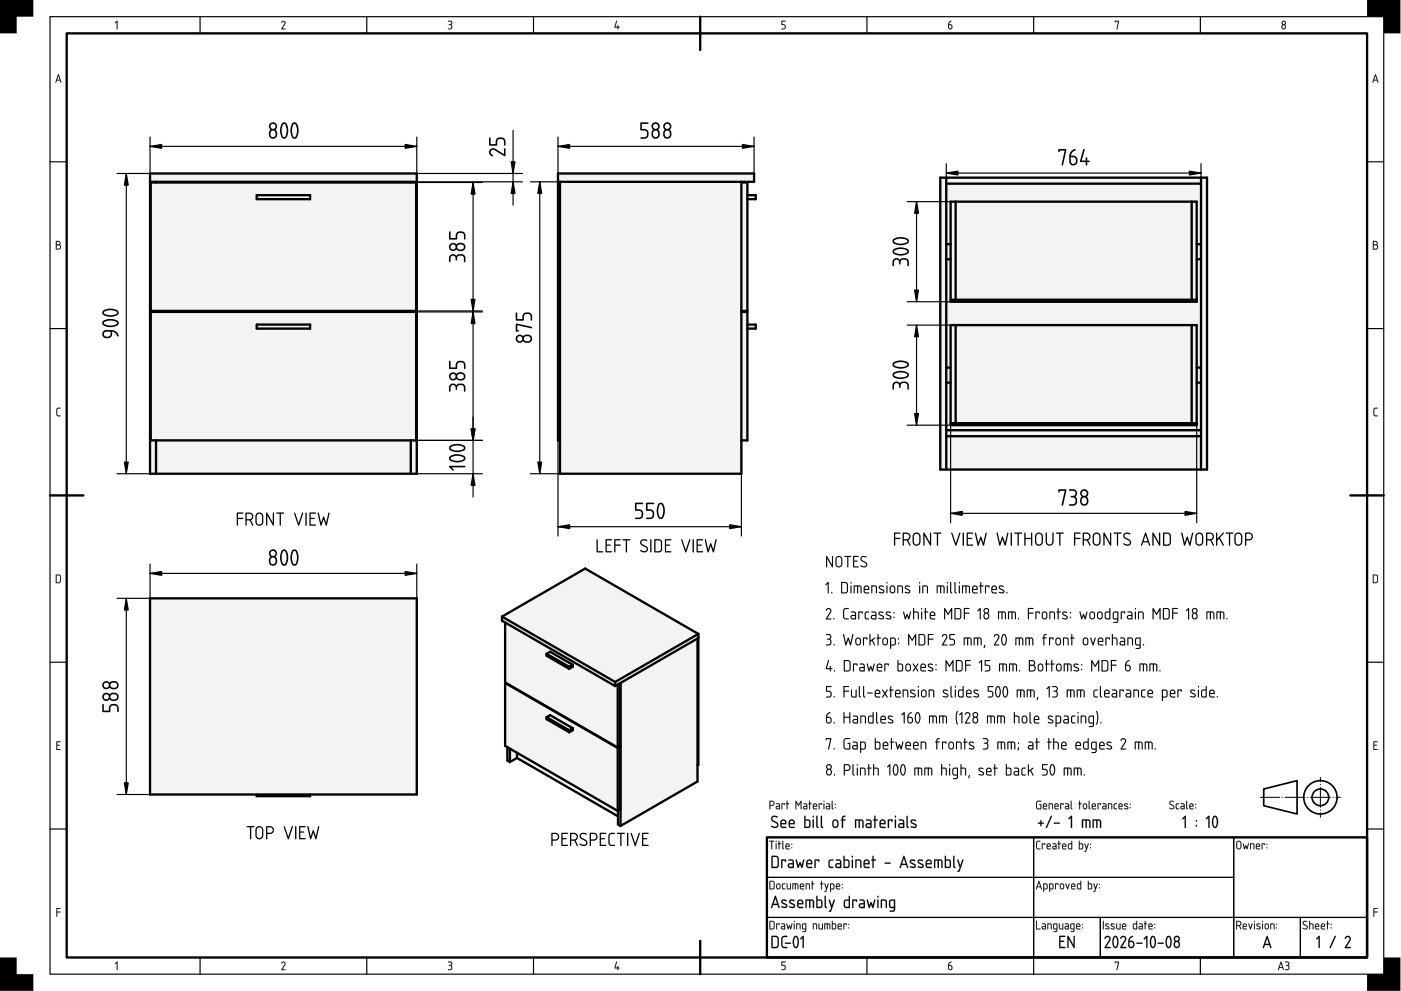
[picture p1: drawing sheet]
<svg xmlns="http://www.w3.org/2000/svg" width="420mm" height="297mm" viewBox="0 0 420 297" stroke-linecap="round" stroke-linejoin="round" font-family="sans-serif">
<g fill="#000">
<path d="M0 0h10v5h-5v5h-5zM35 6.3l.3 .1-.2 2.4-.1-2.2-.3 .4-.2-.1zM84.5 6.5a.64 .64 0 0 1 .9-.2 .64 .64 0 0 1 .1 .9l-.8 1.4h.8l.1 .2h-1.2l.9-1.7a.44 .44 0 0 0-.2-.6 .44 .44 0 0 0-.6 .4zM134.4 6.2h.1a.73 .73 0 0 1 .9 .2 .73 .73 0 0 1-.1 1 .78 .78 0 0 1 .2 1.1 .78 .78 0 0 1-1.1 .1 .66 .66 0 0 0 1-.5 .66 .66 0 0 0-.8-.7 .52 .52 0 0 0 .6-.2 .52 .52 0 0 0-.1-.7l-.7-.1zM184.8 6.2l.2 .2-.4 1.6h.6l.1-.5 .1 .5 .4 .2-.4 .1-.1 .5-.1-.5-.9-.1zM234.4 6.3h1.2l-1 .2v.8a.8 .8 0 0 1 1 .5 .8 .8 0 0 1-.6 1l-.7-.1 .7-.1a.54 .54 0 0 0 .4-.6 .54 .54 0 0 0-.5-.5h-.5zM334.4 6.2l1.2 .1-.6 2.5 .3-2.3h-.7l-.2 .2zM410 0h10v10h-5v-5h-5zM17.1 122.4l1-.2v.2l-.9 .3-.1 1.5 .3 .3h.7l.1 .3h-.9l-.4-.4v-1.6zM412.1 122.4l1-.2v.2l-.9 .3-.1 1.5 .3 .3h.6l.1 .3h-.8l-.4-.4v-1.6zM16.9 222.2h1.3l-.2 .3h-.9v.7l.8 .2-.8 .1v1h1l.1 .3h-1.3zM411.9 222.2h1.2l-.1 .3h-.9v.7l.8 .2-.8 .1v1h.9l.1 .3h-1.2z"/>
<path d="M16.9 272.2l1.3 .1-1 .1v.8l1 .2-1 .1-.2 1.3zM411.9 272.2l1.3 .1-1.1 .1v.8l1.1 .2-1.1 .1-.1 1.3zM0 287h5v5h5v5h-10zM35 288.3l.3 .1-.2 2.4-.1-2.2-.3 .4-.2-.2zM84.5 288.4a.64 .64 0 0 1 .9-.1 .64 .64 0 0 1 .1 .9l-.8 1.4h.8l.1 .2h-1.2l.9-1.7a.44 .44 0 0 0-.2-.7 .44 .44 0 0 0-.6 .4zM134.4 288.2h.1a.73 .73 0 0 1 .9 .2 .73 .73 0 0 1-.1 1 .78 .78 0 0 1 .2 1.1 .78 .78 0 0 1-1.1 .1 .66 .66 0 0 0 1-.5 .66 .66 0 0 0-.8-.7 .52 .52 0 0 0 .6-.3 .52 .52 0 0 0-.1-.6l-.7-.1zM184.8 288.2l.2 .1-.4 1.7h.6l.1-.5 .1 .5 .4 .2-.4 .1-.1 .5-.1-.5-.9-.1zM234.4 288.2l1.2 .1-1 .2v.7a.8 .8 0 0 1 1 .6 .8 .8 0 0 1-.6 1l-.7-.1 .7-.2a.54 .54 0 0 0 .4-.5 .54 .54 0 0 0-.5-.5h-.5zM334.4 288.2l1.2 .1-.6 2.5 .3-2.3h-.7l-.2 .2zM415 287h5v10h-10v-5h5z"/>
<path d="M0 0h420v297h-420zM0 0v297h420v-297z"/>
<path d="M35 6.3l.3 .1-.2 2.4-.1-2.2-.3 .4-.2-.1zM35 6.3l-.5 .6h.2l.3-.3 .1 2.2 .2-2.4z"/>
<path d="M84.5 6.4l.7-.2 .4 .4-.1 .6-.8 1.4 .9 .1-1.2 .1 .9-1.7a.43 .43 0 0 0-.3-.6 .43 .43 0 0 0-.5 .4l-.2-.2zM84.5 6.5l-.1 .3 .6-.4 .4 .5-1 1.9h1.2l-.1-.2h-.8l.8-1.4a.63 .63 0 0 0-.1-.8 .63 .63 0 0 0-.9 .1z"/>
<path d="M134.4 6.2l1 .2a.62 .62 0 0 1-.1 1h.1a.84 .84 0 0 1 .1 1.2 .84 .84 0 0 1-1.2 .1l.8-.2 .3-.4-.1-.5-.7-.2 .6-.3 .1-.5-.9-.2zM134.4 6.3v.1l.9 .2v.5l-.7 .3 .7 .2a.68 .68 0 0 1-.1 .9 .68 .68 0 0 1-.8 .1l.1 .2 .9-.2 .2-.8a.58 .58 0 0 1 0-1 .88 .88 0 0 0-1.1-.6z"/>
<path d="M184.8 6.2l.2 .2-.4 1.6h.6l.1-.5 .1 .5 .4 .2-.4 .1-.1 .5-.1-.5-.9-.1zM184.8 6.2l-.5 2 .9 .1 .1 .5 .1-.5 .4-.1-.4-.2v-.4h-.2v.4h-.7l.5-1.6z"/>
<path d="M234.4 6.2l1.3 .1-1.1 .2v.8a.83 .83 0 0 1 1 .3 .83 .83 0 0 1-.1 1l-1.1 .2v-.2l.9-.2 .1-.5-.3-.4h-.7zM234.4 6.3v1.2l.9 .1 .1 .6-.2 .3-.8 .2 .8 .1 .4-.5v-.6l-.4-.4h-.6v-.9l1-.1z"/>
<path d="M284.6 6.6l.7-.3-.7 1a.74 .74 0 0 1 1 .2 .74 .74 0 0 1-.2 1 .74 .74 0 0 1-1-.1v-1.3zM284.6 7.5v.7a.4 .4 0 0 0 .4 .4 .4 .4 0 0 0 .4-.4l-.1-.6z"/>
<path d="M284.6 6.6l.7-.4-.7 1.1h.7l.3 .4v.7l-.5 .4-.5-.1-.3-.3 .1-1.3zM284.6 6.6l-.2 .5v1.1a.72 .72 0 0 0 .9 .4 .72 .72 0 0 0 .4-.9 .72 .72 0 0 0-.9-.4h-.2l.1-.5 .6-.5zM284.6 7.5l.1 1 .6-.1a.59 .59 0 0 0-.3-.9zM284.6 7.5l.7 .1a.51 .51 0 0 1 .1 .7 .51 .51 0 0 1-.7 .2z"/>
<path d="M334.3 6.2l1.3 .1-.6 2.5-.2-.1 .5-2.2h-.7l-.2 .2zM334.4 6.3v.4l.1-.2h.8l-.3 2.3 .6-2.5z"/>
<path d="M384.5 8a.5 .5 0 0 0 1 0 .5 .5 0 0 0-1 0zM384.6 6.9a.4 .4 0 0 0 .8 0 .4 .4 0 0 0-.8 0zM384.6 6.4a.65 .65 0 0 1 .9 .1 .65 .65 0 0 1-.1 .9 .76 .76 0 0 1 .2 1.1 .76 .76 0 0 1-1.2 0 .76 .76 0 0 1 .2-1.1l-.3-.6z"/>
<path d="M384.5 8a.5 .5 0 0 0 1 0 .5 .5 0 0 0-1 0zM384.5 8a.5 .5 0 0 1 1 0 .5 .5 0 0 1-1 0zM384.6 6.9a.37 .37 0 0 0 .7 0 .37 .37 0 0 0-.7 0zM384.6 6.9a.41 .41 0 0 1 .8 0 .41 .41 0 0 1-.8 0zM384.6 6.3v.1a.65 .65 0 0 1 .9 0 .65 .65 0 0 1-.1 1l.2 .3-.1 .8-.4 .3-.4-.1-.4-.5 .3-.8-.3-.6zM384.4 6.5v.3a.65 .65 0 0 1 0 1.1 .7 .7 0 0 0 .6 .9 .79 .79 0 0 0 .6-.6 .79 .79 0 0 0-.3-.8 .66 .66 0 0 0 0-1.1l-.5-.1z"/>
<path d="M17.4 22.2l.2 .1 .8 2.3-.1 .2-.3-.7h-1l-.2 .7-.2-.1zM17.5 22.3l-.9 2.4h.3l.1-.6h1l.3 .7zM17.5 22.7l-.4 1.2h.8zM17.5 22.7l.4 1.2h-.8z"/>
<path d="M17.4 22.2l.2 .1 .8 2.3-.1 .2-.3-.7h-1l-.2 .7-.2-.1zM17.5 22.7l-.4 1.2h.8z"/>
<path d="M412.4 22.2l.2 .1 .8 2.3-.1 .2-.3-.7h-1l-.2 .7-.2-.1zM412.4 22.3l-.8 2.4h.2l.2-.6h1l.3 .7zM412.5 22.7l-.4 1.2h.8zM412.5 22.7l.4 1.2h-.8z"/>
<path d="M412.4 22.2l.2 .1 .8 2.3-.1 .2-.3-.7h-1l-.2 .7-.2-.1zM412.5 22.7l-.4 1.2h.8z"/>
<path d="M16.8 72.3l.6-.1a.65 .65 0 0 1 .7 .4 .65 .65 0 0 1-.2 .8 .77 .77 0 0 1 .4 .8 .77 .77 0 0 1-.7 .6h-.8zM17 73.5v1.1h.5a.52 .52 0 0 0 .5-.6 .52 .52 0 0 0-.5-.5zM17 72.5v.8h.5a.39 .39 0 0 0 .4-.4 .39 .39 0 0 0-.4-.4z"/>
<path d="M16.8 72.2h.6a.66 .66 0 0 1 .7 .4 .66 .66 0 0 1-.2 .8l.3 .2a.77 .77 0 0 1-.6 1.2h-.8zM16.8 72.3v2.4l1.3-.1a.79 .79 0 0 0-.2-1.2l.2-.5-.2-.6zM17 73.5v1.1l.9-.2v-.7zM17 73.5l.9 .2a.53 .53 0 0 1 .1 .6 .53 .53 0 0 1-.5 .3h-.5zM17 72.5v.8l.8-.2v-.5zM17 72.5l.8 .1v.6l-.8 .1z"/>
<path d="M411.8 72.3l.6-.1a.65 .65 0 0 1 .7 .4 .65 .65 0 0 1-.2 .8 .77 .77 0 0 1 .4 .8 .77 .77 0 0 1-.7 .6h-.8zM412 73.5v1.1h.5a.52 .52 0 0 0 .5-.6 .52 .52 0 0 0-.5-.5zM412 72.5v.8h.5a.39 .39 0 0 0 .4-.4 .39 .39 0 0 0-.4-.4z"/>
<path d="M411.8 72.2h.6a.66 .66 0 0 1 .7 .4 .66 .66 0 0 1-.2 .8 .78 .78 0 0 1 .4 .8 .78 .78 0 0 1-.7 .6h-.9zM411.8 72.3v2.4l.8 .1a.77 .77 0 0 0 .6-1.2l-.3-.2 .2-.5-.2-.6zM412 73.5v1.1l.9-.2v-.7zM412 73.5l.9 .2a.53 .53 0 0 1 .1 .6 .53 .53 0 0 1-.5 .3h-.5zM412 72.5v.8l.8-.2v-.5zM412 72.5h.5a.41 .41 0 0 1 .4 .4 .41 .41 0 0 1-.4 .4h-.5z"/>
<path d="M17.1 122.4l1.1-.2v.2l-.9 .2-.1 1.6 .1 .2 .9 .2v.2h-.9l-.4-.3v-1.7zM17.1 122.4l-.2 .4v1.6l.4 .3h.8v-.1l-.7-.1-.3-.3 .1-1.5 .2-.2h.6l.1-.3z"/>
<path d="M412.1 122.4l1-.2v.2l-.9 .2v1.6v.2l1 .2v.2h-.9l-.4-.3v-1.7zM412.1 122.4l-.2 .4v1.6l.4 .3h.8l-.1-.1-.7-.1-.2-.3v-1.5l.3-.2h.6l.1-.3z"/>
<path d="M17 172.5v2h.8l.2-.4v-1.4l-.2-.2zM16.8 172.2h1l.4 .5v1.6l-.4 .5h-1z"/>
<path d="M17 172.5v2h.8l.2-.4v-1.4l-.2-.2zM17 172.4l.8 .1 .2 .2v1.4l-.2 .4-.8 .1zM16.7 172.2h1.1l.5 .5v1.7l-.5 .4h-1.1zM16.8 172.3v2.4h1.1l.4-.5-.1-1.7-.4-.2z"/>
<path d="M412 172.5v2h.8l.2-.4v-1.4l-.2-.2zM411.7 172.2h1.1l.4 .5v1.6l-.4 .5h-1.1z"/>
<path d="M412 172.5v2h.7l.3-.4v-1.4l-.2-.2zM411.9 172.4l.9 .1 .2 .2v1.4l-.2 .4-.9 .1zM411.7 172.2h1.1l.5 .5v1.7l-.5 .4h-1.1zM411.8 172.3l-.1 2.4h1.2l.3-.5v-1.7l-.4-.2z"/>
<path d="M16.9 222.2h1.3l-.2 .3h-.9v.7l.8 .2-.8 .1v1h1l.1 .3h-1.3zM16.9 222.2v2.5h1.2v-.1h-1v-1.1l.8-.1-.8-.1v-.9h.9l.1-.2z"/>
<path d="M411.9 222.2h1.2l-.1 .3h-.9v.7l.8 .2-.8 .1v1h.9l.1 .3h-1.2zM411.9 222.2v2.5h1.2l-.1-.1h-.9v-1.1l.8-.1-.8-.1v-.9h.9l.1-.2z"/>
<path d="M230.7 252l1.5 .1-.6 .1-.2 2.4-.1-2.4h-.6zM230.7 252v.2h.6l.1 2.4 .1-2.4 .7-.1zM232.7 252.8l.2 .1-.1 1.7zM232.7 252.8l.1 1.8 .1-1.7zM232.7 252h.2v.4h-.2zM232.7 252l.1 .4 .1-.3zM233.5 252l.3 .1-.1 .7 .6 .1-.5 .1-.2 1.6-.1-1.6-.3-.1 .3-.1zM233.6 252.1l-.1 .7-.2 .1 .2 .1 .1 1.6 .1-1.6 .6-.1-.6-.1v-.7zM234.7 252l.2 .1v2l.3 .4-.2 .1-.4-.4zM234.7 252.1l-.1 2.1 .4 .4-.1-2.5zM235.9 253.2l-.1 .4h.8l-.2-.5zM235.9 253.2l.5-.1 .2 .5h-.8zM235.8 252.9a.66 .66 0 0 1 .8 0 .66 .66 0 0 1 .1 .9h-.9l.1 .5 1 .2-.8 .1a1.08 1.08 0 0 1-.3-1.7zM235.8 253l-.2 .4 .1 1 1.1 .1v-.1l-.9-.1-.1-.3v-.2h1l-.1-.8-.5-.2zM237.3 254h.3v.3h-.3zM237.4 254l.1 .2zM237.3 252.9h.3v.3h-.3zM237.4 253l.1 .3 .1-.2z"/>
<path d="M230.7 252l1.5 .1-.6 .1-.2 2.4-.1-2.4h-.6zM232.7 252.8l.2 .1-.1 1.7zM232.6 252.2a.2 .2 0 0 1 .4 0 .2 .2 0 0 1-.4 0zM233.5 252l.3 .1v.7l.5 .1-.5 .1-.2 1.6-.1-1.6-.2-.1 .2-.1zM234.7 252l.2 .1 .1 2.5-.4-.4zM235.9 253.2l-.1 .4h.8l-.2-.5zM235.8 252.9a.64 .64 0 0 1 .8 0 .64 .64 0 0 1 .1 .9h-.9l.1 .5 .9 .2-.7 .1a1.06 1.06 0 0 1-.3-1.7zM237.4 254h.2v.3h-.2zM237.4 252.9h.2v.3h-.2z"/>
<path d="M231 240.3v1h.6a.52 .52 0 0 0 .4-.6 .52 .52 0 0 0-.5-.4zM230.8 240h.7a.77 .77 0 0 1 .8 .8 .77 .77 0 0 1-.7 .8h-.6v.8l-.2 .1zM232.9 241.9l.1 .4h.7v-.5zM232.8 240.8h.8l.3 .5v1.2l-.8 .1a.52 .52 0 0 1-.5-.5 .52 .52 0 0 1 .5-.5h.6l-.1-.4-.8-.2zM234.4 240.8l1 .1-.1 .4-.2-.3h-.5l-.1 1.6zM236 240l.2 .1v.7l.5 .1-.5 .1-.2 1.6-.1-1.6-.2-.1 .2-.1zM238.6 240l.8 1.2 .9-1.2v2.5l-.2-.1v-1.8l-.6 1-.7-1v1.8l-.2 .2zM241.1 241.9l.1 .4h.6v-.5zM241 240.8h.8l.3 .5v1.2l-.8 .1a.52 .52 0 0 1-.5-.5 .52 .52 0 0 1 .5-.5h.5v-.4l-.8-.2zM242.7 240l.2 .1v.7l.6 .1-.6 .1-.1 1.6-.1-1.6-.3-.1 .3-.1zM244.1 241.2l-.1 .4h.8l-.2-.5zM244 240.9a.64 .64 0 0 1 .9 0 .64 .64 0 0 1 0 .9h-.9l.1 .5 1 .2-.8 .1a1.06 1.06 0 0 1-.3-1.7zM245.6 240.8l1 .1-.2 .4-.1-.3h-.5l-.2 1.6zM247 240.8l.2 .1-.1 1.7zM247 240.2a.17 .17 0 0 1 .3 0 .17 .17 0 0 1-.3 0zM248 241.9l.1 .4h.6v-.5zM247.8 240.8h.9l.3 .5-.1 1.2-.7 .1a.52 .52 0 0 1-.5-.5 .52 .52 0 0 1 .5-.5h.5v-.4l-.9-.2zM249.5 240l.2 .1 .1 2.5-.4-.4zM250.4 242h.2v.3h-.2zM250.4 240.9h.2v.3h-.2z"/>
<path d="M231 240.3v1l.9-.2v-.7zM231 240.2h.5a.54 .54 0 0 1 .6 .5 .54 .54 0 0 1-.5 .6h-.6zM230.8 240h1l.3 .3a.78 .78 0 0 1 .1 .8 .78 .78 0 0 1-.6 .5h-.6v.8l-.2 .2zM230.8 240.1v2.4l.2-.1v-.9h.8l.3-.3a.75 .75 0 0 0-.6-1.2zM233 241.9v.4h.7v-.5zM232.9 241.9l.8-.1v.6l-.8-.1zM232.8 240.8h.8l.3 .3-.1 1.5h-.9l-.3-.3 .2-.6 .9-.1-.1-.5-.8-.1zM232.8 240.8v.2l.8 .1 .1 .5-.9 .1v.7l1.1 .1v-1.4l-.3-.3zM234.4 240.8l1 .1-.1 .4-.2-.3h-.5l-.1 1.6zM234.4 240.8l.1 1.8 .1-1.6h.6l.1 .3 .1-.4zM235.9 240l.3 .1v.7l.5 .1-.5 .1-.2 1.6-.1-1.6-.2-.1 .2-.1zM236 240.1l-.1 .7-.2 .1 .2 .1 .1 1.6 .2-1.6 .5-.1-.5-.1v-.7zM238.6 240l.2 .1 .6 1.1 .7-1.1 .2-.1 .1 2.6-.3-.2v-1.8l-.6 1-.7-1v1.8l-.2 .2zM238.6 240.1v2.4l.2-.1v-1.9l.7 1 .6-1v1.9l.2 .1v-2.4l-.9 1.1zM241.1 241.9l.1 .4h.6v-.5zM241.1 241.9l.8-.1v.6l-.8-.1zM241 240.8h.8l.3 .3-.1 1.5h-.9l-.3-.3 .1-.6 .9-.1v-.5l-.8-.1zM241 240.8v.2l.8 .1 .1 .5-.9 .1v.7l1.1 .1v-1.4l-.3-.3zM242.7 240l.2 .1v.7l.6 .1-.6 .1-.1 1.6-.1-1.6-.3-.1 .3-.1zM242.7 240.1v.7l-.3 .1 .3 .1 .1 1.6 .1-1.6 .5-.1-.5-.1v-.7zM244.1 241.2l-.1 .4h.8l-.2-.5zM244.1 241.2l.5-.1 .2 .5h-.8zM244 240.9a.66 .66 0 0 1 .9 0 .66 .66 0 0 1 0 .9h-.9v.2l.3 .3 .7 .1v.2l-1.1-.2-.1-1zM244 241l-.2 .4 .1 1 1.1 .1v-.1l-.9-.1-.1-.3v-.2h1l-.1-.8-.5-.2zM245.5 240.8l1.1 .1-.2 .4-.1-.3h-.5l-.2 1.6zM245.6 240.8v1.8l.2-1.6h.5l.1 .3 .2-.4zM247 240.8l.3 .1-.2 1.7zM247 240.8l.1 1.8 .1-1.7zM247 240.2a.18 .18 0 0 1 .3 0 .18 .18 0 0 1-.3 0zM247 240l.2 .3zM248 241.9v.4h.7v-.5zM248 241.9l.7-.1v.6l-.7-.1zM247.8 240.8h.9l.2 .3v1.5h-.9l-.3-.3 .1-.6 .9-.1-.1-.5-.8-.1zM247.9 240.8v.2l.7 .1 .1 .5-.9 .1v.7l1.1 .1v-1.4l-.2-.3zM249.5 240l.2 .1v2l.3 .4-.2 .1-.4-.4zM249.5 240.1l-.1 2.1 .4 .4-.1-2.5zM250.4 242h.2v.3h-.2zM250.4 242l.1 .3 .1-.3zM250.4 240.9h.2v.3h-.2zM250.4 241l.2 .2z"/>
<path d="M231.5 244.8l.4-.3 .9 .1 .4 .1v.3h-.2a.71 .71 0 0 0-1-.1 .71 .71 0 0 0-.2 .9l1.1 .6a.93 .93 0 0 1 .2 1.6h.1a1.25 1.25 0 0 1-1.9-.5l1.4 .3 .4-.5-.2-.4-1.6-1-.1-.5zM231.5 244.8a.91 .91 0 0 0 .3 1.4l.9 .5a.64 .64 0 0 1 .3 1 .64 .64 0 0 1-1 .1l-.6-.3v.3a1.09 1.09 0 0 0 1.4 .4 1.09 1.09 0 0 0 .5-1.4l-1.6-1-.1-.4 .4-.5 1.2 .1a1.09 1.09 0 0 0-1.7-.2zM234.5 246.2l-.1 .5h1.1a.55 .55 0 0 0-.3-.6 .55 .55 0 0 0-.7 .1zM234.5 246.2l.8-.2 .2 .7h-1.1zM234.3 245.8a.94 .94 0 0 1 1.3 0 .94 .94 0 0 1 .1 1.3h-1.3l.2 .7h1l.3 .2-.3 .2h-.9a.92 .92 0 0 1-.7-1.2v-.8zM234.3 245.9l-.3 .6 .2 1.5 .5 .2 1.1-.1v-.2l-1.3-.1-.2-.4v-.4h1.5l-.2-1.1-.7-.3zM237 246.2l-.1 .5h1.1a.55 .55 0 0 0-.3-.6 .55 .55 0 0 0-.7 .1zM237 246.2l.8-.2 .2 .7h-1.1zM236.8 245.8a.93 .93 0 0 1 1.3 0 .93 .93 0 0 1 .1 1.3h-1.3l.2 .7h1l.3 .2-.3 .2h-.9a.92 .92 0 0 1-.7-1.2v-.8zM236.8 245.9l-.3 .6 .2 1.5 .5 .2 1.1-.1v-.2l-1.3-.1-.2-.4v-.4h1.5l-.2-1.1-.7-.3zM241.6 246v1.8h.7a1.22 1.22 0 0 0 .3-1.7zM241.5 245.9h.8a1.1 1.1 0 0 1 .4 1.5l-.2 .4-1 .1zM241.2 244.5l.4 .2v.9h1l.4 .4v1.7l-.3 .4-1.3 .1-.2-.2zM241.3 244.6l-.1 3.4 1.5 .1 .3-.4v-1.6l-.4-.4-1.1-.1v-.9zM243.7 245.6l.4 .2v2.2l-.2 .2-.2-.2zM243.8 245.7l.1 2.5 .1-2.4zM243.7 244.8a.26 .26 0 0 1 .5 0 .26 .26 0 0 1-.5 0zM243.8 244.6v.4h.2v-.4zM244.8 244.5l.4 .2v2.9l.3 .3a.39 .39 0 0 1-.5 .3 .39 .39 0 0 1-.2-.6zM244.9 244.6l-.1 3 .2 .4 .3 .2 .2-.2-.4-.4v-2.9zM246.2 244.5l.3 .2v2.9l.4 .3a.39 .39 0 0 1-.6 .3 .39 .39 0 0 1-.2-.6zM246.2 244.6v3l.1 .4 .4 .2 .2-.2-.4-.4v-2.9zM250.2 246.1l-.2 1.2 .2 .4a.56 .56 0 0 0 .9-.5l-.2-1.1zM250.1 246.1l.4-.2 .5 .3 .1 1-.2 .5a.57 .57 0 0 1-.6 .1 .57 .57 0 0 1-.4-.5zM249.9 245.8a.94 .94 0 0 1 1.6 .6v.9a.94 .94 0 0 1-.6 .8 .94 .94 0 0 1-1-.1l-.3-.7a1.38 1.38 0 0 1 .3-1.5zM250 245.8l-.3 .4-.1 1.1a.92 .92 0 0 0 .6 .8 .92 .92 0 0 0 .9-.2l.3-.6-.1-1.3-.6-.4zM252.7 244.7l.8-.2v.3l-.5 .1-.2 .7 .8 .2-.8 .2 .1 2-.3 .2-.2-.2 .1-2-.4-.2 .4-.2zM252.7 244.7l-.2 .9-.4 .2 .4 .1 .1 2.3 .2-.2v-2.1l.7-.1-.7-.2a.82 .82 0 0 1 .7-.9l-.3-.2zM256.5 245.6h1.7l.6 .2a3 3 0 0 1 .2 2.3l-.4-.1-.1-1.9-.6-.1v2l-.2 .2-.2-.2v-2h-.7v2l-.4 .1zM256.5 245.6v2.5l.2-.1v-2.1h.8v2.1l.2 .1 .2-2.2 .6 .1 .2 2 .2 .1a2.99 2.99 0 0 0-.2-2.3zM260 247.2v.5l1 .1v-.7zM260 247.2l1-.2v.8l-1-.1zM259.8 245.6h1.1l.5 .6v1.9l-1.2 .1a.75 .75 0 0 1-.6-.5 .75 .75 0 0 1 .1-.8l.4-.2h.9l-.1-.6-1.1-.2zM259.8 245.7v.2l1.2 .3v.5h-.7a.73 .73 0 0 0-.7 .5 .73 .73 0 0 0 .2 .8l1.4 .2 .2-.2-.1-2-.4-.3zM262.2 244.5l.4 .2v.9h.5l.2 .2-.7 .2v2l-.2 .2-.2-.2v-2l-.4-.2 .4-.2zM262.3 244.6l-.1 1-.3 .2 .3 .1 .2 2.3 .1-2.3 .8-.1-.8-.2v-.9zM264.2 246.2l-.1 .5h1.1a.55 .55 0 0 0-.2-.6 .55 .55 0 0 0-.7 .1zM264.2 246.2l.8-.2 .3 .7h-1.2zM264.1 245.8a.93 .93 0 0 1 1.2 0 .93 .93 0 0 1 .1 1.3h-1.3l.2 .7h1.1l.2 .2-.2 .2h-.9a.92 .92 0 0 1-.8-1.2l.1-.8zM264.1 245.9l-.3 .6 .2 1.5 .5 .2 1-.1v-.2l-1.2-.1-.2-.4v-.4h1.4l-.1-1.1-.7-.3zM266.3 245.6h1.2l.3 .2-.2 .6-.2-.4h-.8v2l-.2 .2a3.6 3.6 0 0 1-.1-2.6zM266.3 245.7l.1 2.5 .2-.2v-2.1h.8l.2 .4 .1-.5zM268.4 245.6l.3 .2v2.2l-.2 .2-.2-.2zM268.4 245.7l.1 2.5 .2-2.4zM268.3 244.8a.26 .26 0 0 1 .5 0 .26 .26 0 0 1-.5 0zM268.4 244.6v.4h.3v-.4zM269.8 247.2v.5l1 .1v-.7zM269.8 247.2l1-.2v.8l-1-.1zM269.6 245.6h1.1l.5 .6v1.9l-1.2 .1a.75 .75 0 0 1-.6-.5 .75 .75 0 0 1 .1-.8l.4-.2h.9l-.1-.6-1.1-.2zM269.6 245.7v.2l1.2 .3v.5h-.7a.73 .73 0 0 0-.7 .5 .73 .73 0 0 0 .2 .8l1.4 .2 .2-.2-.1-2-.4-.3zM271.9 244.5l.3 .2v2.9l.3 .3a.39 .39 0 0 1-.5 .3 .39 .39 0 0 1-.2-.6zM271.9 244.6v3l.1 .4 .4 .2 .2-.2-.4-.4v-2.9zM273.2 245.8l.2-.1a.87 .87 0 0 1 1.3 .4h-.2a.55 .55 0 0 0-.6-.2 .55 .55 0 0 0-.4 .5l1 .5a.68 .68 0 0 1 .4 .9 .68 .68 0 0 1-.9 .4l-.9-.4 .1-.2 1.1 .2 .2-.3-1.3-.8-.1-.5zM273.3 245.8l-.2 .4 .2 .5 1.3 .8-.2 .3-1.3-.1a1.35 1.35 0 0 0 1.5 .4 .61 .61 0 0 0 .3-.6 .61 .61 0 0 0-.4-.5l-1-.6a.53 .53 0 0 1 .3-.5 .53 .53 0 0 1 .6 .2h.3l-.1-.3-.9-.2z"/>
<path d="M231.5 244.8a1.41 1.41 0 0 1 1.8 .1l-.3 .1a.73 .73 0 0 0-1-.1 .73 .73 0 0 0-.2 .9l1.1 .6a1.02 1.02 0 0 1 .3 1.5 1.02 1.02 0 0 1-1.6 .1l-.3-.3 .1-.2a.88 .88 0 0 0 1 .4 .88 .88 0 0 0 .6-.9l-1.6-1.1-.2-.5zM234.5 246.2l-.1 .5h1.1a.58 .58 0 0 0-.3-.7 .58 .58 0 0 0-.7 .2zM234.3 245.8a.92 .92 0 0 1 1.3 0 .92 .92 0 0 1 .1 1.3h-1.3l.1 .7 1.4 .2-1.2 .2a.89 .89 0 0 1-.7-1.2v-.8zM237 246.2l-.1 .5h1.1a.58 .58 0 0 0-.3-.7 .58 .58 0 0 0-.7 .2zM236.8 245.8a.92 .92 0 0 1 1.3 0 .92 .92 0 0 1 .1 1.3h-1.3l.1 .7 1.4 .2-1.2 .2a.89 .89 0 0 1-.7-1.2v-.8zM241.6 246v1.8h.7a1.24 1.24 0 0 0 .3-1.7zM241.2 244.5l.4 .2v.9h1l.4 .5v1.6l-.3 .4-1.3 .1-.2-.2zM243.8 245.7l.3 .1v2.2l-.2 .2-.2-.2zM243.7 244.8a.25 .25 0 0 1 .5 0 .25 .25 0 0 1-.5 0zM244.9 244.6l.3 .1v2.9l.3 .3a.37 .37 0 0 1-.5 .3 .37 .37 0 0 1-.2-.6zM246.2 244.6l.3 .1v2.9l.3 .3a.37 .37 0 0 1-.5 .3 .37 .37 0 0 1-.1-.6zM250.2 246.1l-.2 1.2a.57 .57 0 0 0 .6 .5 .57 .57 0 0 0 .5-.6l-.2-1.1-.4-.2zM249.9 245.8a.92 .92 0 0 1 1.5 .6v.9a.91 .91 0 0 1-.9 .9 .91 .91 0 0 1-.9-.9v-1.1zM252.7 244.7l.5-.2 .4 .2a.84 .84 0 0 0-.8 .9l.8 .2-.8 .2v2l-.2 .2-.1-.2v-2l-.4-.2 .4-.2zM256.5 245.6h.1a2.46 2.46 0 0 1 2.3 .3v2.2l-.3-.1-.1-1.9-.6-.1v2l-.2 .2-.2-.2v-2h-.7v2l-.2 .2-.2-.2zM260 247.2l-.1 .4 .2 .2h.9v-.7zM259.8 245.6h1.1l.5 .6v1.9l-1.2 .1a.74 .74 0 0 1-.7-.8 .74 .74 0 0 1 .8-.7h.7v-.5l-1.2-.3zM262.2 244.5l.4 .2v.9l.7 .2-.7 .2v2l-.2 .2-.2-.2v-2l-.4-.2 .4-.2zM264.2 246.2l-.1 .5h1.1a.58 .58 0 0 0-.2-.7 .58 .58 0 0 0-.8 .2zM264.1 245.8a.92 .92 0 0 1 1.2 0 .92 .92 0 0 1 .1 1.3h-1.3l.2 .7 1.3 .2-1.1 .2a.89 .89 0 0 1-.7-1.2v-.8zM266.3 245.7l1.2-.1 .2 .2-.1 .5-.2-.3h-.8v2l-.2 .2-.1-.2zM268.4 245.7l.3 .1v2.2l-.2 .2-.1-.2zM268.3 244.8a.25 .25 0 0 1 .5 0 .25 .25 0 0 1-.5 0zM269.8 247.2l-.1 .4 .2 .2h.9v-.7zM269.6 245.6h1.1l.5 .6v1.9l-1.2 .1a.74 .74 0 0 1-.7-.8 .74 .74 0 0 1 .8-.7h.7v-.5l-1.2-.3zM271.9 244.6l.3 .1v2.9l.3 .3a.37 .37 0 0 1-.5 .3 .37 .37 0 0 1-.1-.6zM273.3 245.8a.97 .97 0 0 1 1.4 .3h-.1a.82 .82 0 0 0-1.2 .2l1.1 .6a.71 .71 0 0 1 .3 1 .71 .71 0 0 1-1 .2l-.7-.2 .2-.2a.65 .65 0 0 0 .7 .2 .65 .65 0 0 0 .5-.5l-1.2-.7-.2-.5z"/>
<path d="M231.7 256.9v2.9a1.14 1.14 0 0 0 1.5-.4v-2.2l-.4-.3zM231.4 256.6l1.5-.1 .6 .7v2.4l-.6 .6-1.5-.1zM234.3 257.7l1.2-.1 .2 .2-.1 .5-.2-.3h-.8v2l-.2 .2-.1-.2zM236.7 259.2l-.1 .4 .2 .2h.9v-.7zM236.5 257.6h1.1l.5 .6v1.9l-1.2 .1a.74 .74 0 0 1-.7-.8 .74 .74 0 0 1 .8-.7h.7v-.5l-1.2-.3zM238.7 257.7l.3 .1 .4 1.6 .5-1 .5 1 .5-1.6 .3-.2-.6 2.5-.3-.1-.4-1-.3 1-.3 .2zM242.2 258.2l-.1 .5h1.1a.58 .58 0 0 0-.2-.7 .58 .58 0 0 0-.8 .2zM242.1 257.8a.92 .92 0 0 1 1.2 0 .92 .92 0 0 1 .1 1.3h-1.3l.2 .7 1.3 .2-1.1 .2a.89 .89 0 0 1-.7-1.2v-.8zM244.3 257.7l1.2-.1 .2 .2-.1 .5-.2-.3h-.8v2l-.2 .2-.1-.2zM248.7 257.8l1-.2 .2 .3a.77 .77 0 0 0-.9 .1 .77 .77 0 0 0-.2 .9l.1 .7 1 .3-.2 .3a.99 .99 0 0 1-1.1-.3 .99 .99 0 0 1-.1-1.1zM250.9 259.2l-.1 .4 .2 .2h.9v-.7zM250.7 257.6h1.1l.5 .6v1.9l-1.2 .1a.74 .74 0 0 1-.7-.8 .74 .74 0 0 1 .8-.7h.7v-.5l-1.2-.3zM253.3 258v1.8h.7a1.24 1.24 0 0 0 .3-1.7zM253 256.5l.3 .2v.9h1l.5 .5v1.6l-.4 .4-1.2 .1-.2-.2zM255.5 257.7l.3 .1v2.2l-.2 .2-.1-.2zM255.4 256.8a.25 .25 0 0 1 .5 0 .25 .25 0 0 1-.5 0zM256.6 257.6a1.44 1.44 0 0 1 1.7 .5v1.8l-.1 .3-.2-.3v-1.7l-.4-.2h-.7v2l-.2 .2-.2-.2zM259.4 258.2l-.1 .5h1.1a.58 .58 0 0 0-.2-.7 .58 .58 0 0 0-.8 .2zM259.3 257.8a.92 .92 0 0 1 1.2 0 .92 .92 0 0 1 .1 1.3h-1.3l.2 .7 1.3 .2-1.1 .2a.89 .89 0 0 1-.7-1.2v-.8zM261.7 256.5l.3 .2v.9l.8 .2-.8 .2v2l-.2 .2-.1-.2v-2l-.4-.2 .4-.2zM265.3 258.6h1.6l.2 .1-1.6 .2zM271 256.5l.3 .1 1 3.3-.1 .3-.4-.9h-1.4l-.3 .9-.3-.2zM271.1 257.2l-.6 1.7h1.1zM273 257.8a.97 .97 0 0 1 1.4 .3h-.1a.82 .82 0 0 0-1.1 .2l1.1 .6a.71 .71 0 0 1 .2 1 .71 .71 0 0 1-1 .2l-.6-.2 .2-.2a.65 .65 0 0 0 .7 .2 .65 .65 0 0 0 .5-.5l-1.3-.7-.2-.5zM275.4 257.8a.97 .97 0 0 1 1.4 .3h-.1a.82 .82 0 0 0-1.2 .2l1.1 .6a.71 .71 0 0 1 .3 1 .71 .71 0 0 1-1 .2l-.7-.2 .2-.2a.65 .65 0 0 0 .7 .2 .65 .65 0 0 0 .5-.5l-1.2-.7-.2-.5zM278.1 258.2l-.1 .5h1.1a.58 .58 0 0 0-.3-.7 .58 .58 0 0 0-.7 .2zM277.9 257.8a.92 .92 0 0 1 1.3 0 .92 .92 0 0 1 .1 1.3h-1.3l.1 .7 1.4 .2-1.2 .2a.89 .89 0 0 1-.7-1.2v-.8zM280.2 257.6h.1a2.46 2.46 0 0 1 2.3 .3v2.2l-.3-.1-.1-1.9-.6-.1v2l-.2 .2-.2-.2v-2h-.7v2l-.2 .2-.2-.2zM283.7 258v1.8h.7a1.24 1.24 0 0 0 .3-1.7zM283.4 256.5l.3 .2v.9h1l.5 .5v1.6l-.4 .4-1.2 .1-.2-.2zM285.9 256.6l.3 .1v2.9l.3 .3a.37 .37 0 0 1-.5 .3 .37 .37 0 0 1-.1-.6zM287.1 257.7l.3 .1 .6 1.7 .6-1.7 .1-.2 .2 .2-1.3 3.5-.5-.2 .4-.1 .3-1z"/>
<path d="M231.7 256.9v2.9l1.2-.1 .3-.4v-2.1l-.4-.3zM231.7 256.8l1.1 .1 .4 .2v2.2a.93 .93 0 0 1-1.4 .6zM231.4 256.5h1.5l.7 .6v2.5l-.7 .6h-1.5zM231.4 256.6v3.5h1.5l.6-.6v-2.3l-.6-.6zM234.3 257.6h1.2l.3 .2-.2 .6-.2-.4h-.8v2l-.2 .2a3.6 3.6 0 0 1-.1-2.6zM234.3 257.7l.1 2.5 .2-.2v-2.1h.8l.2 .4 .1-.5zM236.7 259.2v.5l1 .1v-.7zM236.7 259.2l1-.2v.8l-1-.1zM236.5 257.6h1.1l.5 .6v1.9l-1.2 .1a.75 .75 0 0 1-.6-.5 .75 .75 0 0 1 .1-.8l.4-.2h.9l-.1-.6-1.1-.2zM236.5 257.7v.2l1.2 .3v.5h-.7a.73 .73 0 0 0-.7 .5 .73 .73 0 0 0 .2 .8l1.4 .2 .2-.2-.1-2-.4-.3zM238.7 257.6l.3 .1 .4 1.7 .5-1.1 .6 1.1 .3-1.6 .4-.2-.6 2.6-.3-.2-.4-1-.3 1-.4 .2zM238.7 257.7l.6 2.4 .2-.1 .4-1 .4 1 .3 .1 .5-2.4-.2 .1-.5 1.7-.5-1.1-.5 1.1-.4-1.7zM242.2 258.2l-.1 .5h1.1a.55 .55 0 0 0-.2-.6 .55 .55 0 0 0-.7 .1zM242.2 258.2l.8-.2 .3 .7h-1.2zM242.1 257.8a.94 .94 0 0 1 1.2 0 .94 .94 0 0 1 .1 1.3h-1.3l.2 .7h1.1l.2 .2-.2 .2h-.9a.92 .92 0 0 1-.8-1.2l.1-.8zM242.1 257.9l-.3 .6 .2 1.5 .5 .2 1-.1v-.2l-1.2-.1-.2-.4v-.4h1.4l-.1-1.1-.7-.3zM244.3 257.6h1.2l.3 .2-.2 .6-.2-.4h-.8v2l-.2 .2a3.6 3.6 0 0 1-.1-2.6zM244.3 257.7l.1 2.5 .2-.2v-2.1h.8l.2 .4 .1-.5zM248.6 257.8l1.1-.2 .2 .3a.76 .76 0 0 0-.9 .1 .76 .76 0 0 0-.2 .9l.1 .7 1 .3-.2 .3a1.01 1.01 0 0 1-1.1-.2 1.01 1.01 0 0 1-.2-1.2zM248.7 257.8l-.2 .6 .2 1.6 1 .2 .2-.3a1.01 1.01 0 0 1-1.2-1 1.01 1.01 0 0 1 1.2-1l-.2-.3zM250.9 259.2v.5l1 .1v-.7zM250.9 259.2l1-.2v.8l-1-.1zM250.7 257.6h1.1l.5 .6v1.9l-1.2 .1a.75 .75 0 0 1-.6-.5 .75 .75 0 0 1 .1-.8l.4-.2h.9l-.1-.6-1.1-.2zM250.7 257.7v.2l1.2 .3v.5h-.7a.73 .73 0 0 0-.7 .5 .73 .73 0 0 0 .2 .8l1.4 .2 .2-.2-.1-2-.4-.3zM253.3 258v1.8h.7a1.22 1.22 0 0 0 .3-1.7zM253.3 257.9h.7a1.1 1.1 0 0 1 .5 1.5l-.2 .4-1 .1zM253 256.5l.3 .2v.9h1l.4 .4 .1 1.7-.4 .4-1.2 .1-.3-.2zM253 256.6v3.4l1.4 .1 .3-.4v-1.6l-.4-.4-1-.1v-.9zM255.5 257.6l.3 .2v2.2l-.2 .2-.2-.2zM255.5 257.7l.1 2.5 .2-2.4zM255.4 256.8a.26 .26 0 0 1 .5 0 .26 .26 0 0 1-.5 0zM255.5 256.6v.4h.3v-.4zM256.5 257.6h1.3l.6 .7v1.6l-.2 .3-.2-.3-.1-1.7-1-.2v2l-.2 .2a3.7 3.7 0 0 1-.2-2.6zM256.6 257.7v2.4l.2-.1v-2.1h.8l.4 .3 .2 1.9 .1-.9a1.11 1.11 0 0 0-.7-1.6zM259.4 258.2l-.1 .5h1.1a.55 .55 0 0 0-.2-.6 .55 .55 0 0 0-.7 .1zM259.4 258.2l.8-.2 .3 .7h-1.2zM259.3 257.8a.93 .93 0 0 1 1.2 0 .93 .93 0 0 1 .1 1.3h-1.3l.2 .7h1.1l.2 .2-.2 .2h-.9a.92 .92 0 0 1-.8-1.2l.1-.8zM259.3 257.9l-.3 .6 .2 1.5 .5 .2 1-.1v-.2l-1.2-.1-.2-.4v-.4h1.4l-.1-1.1-.7-.3zM261.7 256.5l.3 .2v.9h.6l.2 .2-.8 .2v2l-.2 .2-.2-.2 .1-2-.4-.2 .4-.2zM261.7 256.6v1l-.4 .2 .4 .1 .1 2.3 .2-2.3 .7-.1-.7-.2v-.9zM265.3 258.6l1.6-.1 .2 .2-.2 .2h-1.4zM265.3 258.6l.2 .3 1.6-.2-.2-.1zM271 256.5l.3 .1 1.1 3.3-.2 .3-.4-.9h-1.4l-.3 .9-.3-.2zM271 256.6l-1.2 3.4h.3l.3-.8h1.4l.4 1 .1-.3-1.1-3.3zM271.1 257.3l-.6 1.6h1.1zM271.1 257.2l.6 1.7h-1.2zM273 257.8l.1-.1a.87 .87 0 0 1 1.4 .4h-.2a.55 .55 0 0 0-.6-.2 .55 .55 0 0 0-.4 .5l1 .5a.68 .68 0 0 1 .3 .9 .68 .68 0 0 1-.8 .4l-1-.4 .2-.2 1.1 .2 .2-.3-1.3-.8-.2-.5zM273 257.8l-.1 .4 .1 .5 1.3 .8-.2 .3-1.2-.1a1.35 1.35 0 0 0 1.5 .4 .61 .61 0 0 0 .3-.6 .61 .61 0 0 0-.4-.5l-1.1-.6a.53 .53 0 0 1 .4-.5 .53 .53 0 0 1 .6 .2h.2v-.3l-.9-.2zM275.3 257.8l.2-.1a.87 .87 0 0 1 1.3 .4h-.2a.55 .55 0 0 0-.6-.2 .55 .55 0 0 0-.4 .5l1 .5a.68 .68 0 0 1 .4 .9 .68 .68 0 0 1-.9 .4l-.9-.4 .1-.2 1.1 .2 .2-.3-1.3-.8-.1-.5zM275.4 257.8l-.2 .4 .2 .5 1.3 .8-.2 .3-1.3-.1a1.35 1.35 0 0 0 1.5 .4 .61 .61 0 0 0 .3-.6 .61 .61 0 0 0-.4-.5l-1-.6a.53 .53 0 0 1 .3-.5 .53 .53 0 0 1 .6 .2h.3l-.1-.3-.9-.2zM278.1 258.2l-.1 .5h1.1a.55 .55 0 0 0-.3-.6 .55 .55 0 0 0-.7 .1zM278.1 258.2l.8-.2 .2 .7h-1.2zM277.9 257.8a.93 .93 0 0 1 1.3 0 .93 .93 0 0 1 .1 1.3h-1.3l.1 .7h1.1l.3 .2-.3 .2h-.9a.92 .92 0 0 1-.7-1.2v-.8zM277.9 257.9l-.3 .6 .2 1.5 .5 .2 1.1-.1v-.2l-1.3-.1-.2-.4v-.4h1.5l-.2-1.1-.7-.3zM280.2 257.6h1.7l.6 .2a3 3 0 0 1 .2 2.3l-.4-.1-.1-1.9-.6-.1v2l-.2 .2-.2-.2v-2h-.7v2l-.4 .1zM280.2 257.6v2.5l.2-.1v-2.1h.8v2.1l.2 .1 .2-2.2 .6 .1 .1 2 .3 .1a2.99 2.99 0 0 0-.2-2.3zM283.7 258v1.8h.7a1.22 1.22 0 0 0 .3-1.7zM283.7 257.9h.7a1.1 1.1 0 0 1 .5 1.5l-.2 .4-1 .1zM283.4 256.5l.3 .2v.9h1l.4 .4 .1 1.7-.4 .4-1.2 .1-.3-.2zM283.4 256.6v3.4l1.4 .1 .3-.4v-1.6l-.4-.4-1-.1v-.9zM285.9 256.5l.3 .2v2.9l.3 .3a.39 .39 0 0 1-.5 .3 .39 .39 0 0 1-.2-.6zM285.9 256.6v3l.1 .4 .4 .2 .2-.2-.4-.4v-2.9zM287.1 257.6l.4 .2 .5 1.7 .5-1.7 .2-.2 .2 .2-1.1 3.3-.2 .2-.5-.2 .4-.1 .3-1zM287.1 257.7l.7 2.3-.3 1-.4 .1 .5 .2 1.3-3.5h-.3l-.6 1.7-.6-1.7z"/>
<path d="M310.9 252.2l1.1-.2v.2l-1 .3v1.4l.2 .4h.7l.1 .3h-.8l-.4-.4-.1-1.6zM312.5 252.8l1 .1-.2 .4-.1-.3h-.5l-.2 1.6zM314.2 253.2l-.1 .4h.8l-.2-.5zM314.1 252.9a.64 .64 0 0 1 .8 0 .64 .64 0 0 1 .1 .9h-.9l.1 .5 1 .2-.8 .1a1.06 1.06 0 0 1-.3-1.7zM315.9 253.9l.1 .4h.6v-.5zM315.7 252.8h.9l.3 .5-.1 1.2-.7 .1a.52 .52 0 0 1-.5-.5 .52 .52 0 0 1 .5-.5h.5v-.4l-.9-.2zM317.5 252l.2 .1v.7l.5 .1-.5 .1-.1 1.6-.2-1.6-.2-.1 .2-.1zM318.9 253.2l-.1 .4h.8l-.3-.5zM318.7 252.9a.64 .64 0 0 1 .9 0 .64 .64 0 0 1 .1 .9h-.9l.1 .5 .9 .2-.8 .1a1.06 1.06 0 0 1-.3-1.7zM320.6 253.1l-.1 .1a.71 .71 0 0 0 .5 1.1h.3v-1.3zM320.4 253l.9-.2v-.7l.2-.1v2.6h-.9l-.3-.3zM323.8 253v1.3h.5a.91 .91 0 0 0 .2-1.2zM323.6 252l.2 .1v.7h.7l.3 .3v1l-.3 .5-.9-.1zM325.3 252.8l.2 .1 .4 1.2 .4-1.2h.2l-.9 2.5-.4-.2 .3-.1 .2-.6zM326.9 254h.2v.3h-.2zM326.9 252.9h.2v.3h-.2z"/>
<path d="M310.9 252.2l1.1-.2v.2l-.9 .2-.1 1.5 .1 .3 .9 .2v.2h-.8l-.4-.3-.1-1.7zM311 252.2l-.2 .4v1.6l.4 .3h.8l-.1-.1-.7-.1-.2-.4v-1.4l1-.3v-.2zM312.5 252.8l1 .1-.2 .4-.1-.3h-.5l-.2 1.6zM312.5 252.8v1.8l.2-1.6h.5l.1 .3 .1-.4zM314.2 253.2l-.1 .4h.8l-.2-.5zM314.2 253.2l.5-.1 .2 .5h-.8zM314.1 252.9a.66 .66 0 0 1 .9 0 .66 .66 0 0 1 0 .9h-.9l.1 .5 1 .2-.8 .1a1.08 1.08 0 0 1-.3-1.7zM314.1 253l-.2 .4 .1 1 1.1 .1v-.1l-.9-.1-.1-.3v-.2h1l-.1-.8-.5-.2zM315.9 253.9v.4h.7v-.5zM315.9 253.9l.7-.1v.6l-.7-.1zM315.7 252.8h.9l.2 .3v1.5h-.9l-.3-.3 .1-.6 .9-.1-.1-.5-.8-.1zM315.7 252.8v.2l.8 .1 .1 .5-.9 .1v.7l1.1 .1v-1.4l-.3-.3zM317.4 252l.3 .1v.7l.5 .1-.5 .1-.1 1.6-.2-1.6-.2-.1 .2-.1zM317.5 252.1l-.1 .7-.2 .1 .2 .1 .2 1.6 .1-1.6 .5-.1-.5-.1v-.7zM318.9 253.2l-.1 .4h.8l-.3-.5zM318.8 253.2l.6-.1 .2 .5h-.8zM318.7 252.9a.65 .65 0 0 1 .9 0 .65 .65 0 0 1 .1 .9h-.9l.1 .5 .9 .2-.8 .1a1.08 1.08 0 0 1-.3-1.7zM318.8 253l-.3 .4 .2 1 1.1 .1v-.1l-.9-.1-.1-.3v-.2h1l-.2-.8-.4-.2zM320.6 253.1v1.1l.7 .1v-1.3zM320.6 253h.7v1.4l-.8-.2zM320.4 252.9l.9-.1v-.7l.2-.1v2.6l-1.1-.1-.2-.4zM320.4 253l-.1 1.3 .3 .2h.9v-2.5l-.2 .1v.7zM323.8 253v1.3h.7l.1-1.1zM323.8 253l.7 .1a.92 .92 0 0 1-.2 1.3h-.5zM323.6 252l.2 .1v.7h.7l.3 .3v1.2l-.3 .3-1-.1zM323.6 252v2.5h.9l.3-.4v-1l-.2-.3h-.8v-.7zM325.2 252.8l.3 .1 .4 1.2 .3-1.2h.3l-.9 2.5-.4-.2 .3-.1 .2-.6zM325.3 252.8l.4 1.7-.2 .6-.3 .1 .4 .2 .9-2.5h-.2l-.4 1.2zM326.9 254h.3v.3h-.3zM327 254l.1 .2zM326.9 252.9h.3v.3h-.3zM327 253v.3l.1-.3z"/>
<path d="M311.3 246.6h.7l.2-.8 .1 .8 .8 .1-.8 .2-.1 .8-.2-.3v-.5h-.7zM311.3 246.6v.2l.7 .1 .2 .7 .1-.7 .7-.2-.7-.1-.1-.8-.2 .8zM315.2 244.5h.2l.1 .3-1.5 3.2-.3 .2zM315.2 244.6l-1.5 3.5 .3-.1 1.5-3.2zM316.1 246.6l1.6-.1 .2 .2-.2 .2h-1.5zM316.1 246.6l.1 .3 1.6-.2-.1-.1zM321.1 244.6l.4 .1v3.3l-.2 .2-.2-.2 .1-2.9-.5 .5-.3-.2zM321.2 244.6l-.7 .9 .7-.4a5.2 5.2 0 0 0 .1 3.1l.2-3.5zM324.5 245.6h1.8l.5 .2 .3 .5-.1 1.8-.4-.1v-1.9l-.7-.1 .1 2-.2 .2-.3-.2 .1-2h-.8v2l-.3 .1zM324.5 245.6l.1 2.6 .2-2.3h.8v2.1l.2 .1 .1-.1v-2.1l.8 .3v1.8l.2 .2 .1-.2v-1.7a1.01 1.01 0 0 0-1.4-.7zM327.7 245.6h1.8l.5 .2a3 3 0 0 1 .2 2.3l-.4-.1v-1.9l-.7-.1 .1 2-.2 .2-.3-.2 .1-2h-.8v2l-.3 .1zM327.7 245.6v2.5l.3-.1v-2.1h.8v2.1l.2 .1 .1-2.2 .7 .1 .1 2 .3 .1a2.99 2.99 0 0 0-.2-2.3z"/>
<path d="M311.3 246.6h.7l.2-.8 .1 .8 .8 .1-.8 .2-.1 .7-.2-.7h-.7zM315.2 244.5h.2l.1 .3-1.5 3.2-.3 .2zM316.1 246.6h1.6l.2 .1-1.7 .2zM321.2 244.6l.3 .1v3.3l-.2 .2-.1-.2v-2.9l-.5 .5-.3-.2zM324.5 245.6h.2a2.46 2.46 0 0 1 2.2 .3l.1 2.2-.3-.1-.1-1.9-.7-.1v2l-.1 .2-.2-.2v-2h-.8v2l-.2 .2-.1-.2zM327.7 245.6h.2a2.46 2.46 0 0 1 2.2 .3l.1 2.2-.3-.1-.1-1.9-.7-.1v2l-.1 .2-.2-.2v-2h-.8v2l-.2 .2-.1-.2z"/>
<path d="M310.9 240.2l1.4-.2-.2 .3h-.8l-.3 .4v1.4l.3 .2h.7v-1l-.4-.1 .7-.1v1.5h-1.1l-.4-.3-.1-1.7zM311 240.2l-.2 .4v1.7l.5 .3 .9-.1 .1-1.4-.6 .1 .4 .1v1.1l-.9-.1-.2-.4v-1.2l.2-.4 .9-.1 .1-.2zM313.1 241.2l-.1 .4h.8l-.2-.5zM313.1 241.2l.5-.1 .2 .5h-.8zM313 240.9a.65 .65 0 0 1 .8 0 .65 .65 0 0 1 .1 .9h-.9l.1 .5 .9 .2-.7 .1a1.08 1.08 0 0 1-.3-1.7zM313 241l-.2 .4 .1 1 1.1 .1v-.1l-.9-.1-.1-.3v-.2h1l-.1-.8-.5-.2zM314.5 240.8l1.2 .1 .1 1.6-.3-.1-.1-1.3-.7-.1v1.4l-.2 .2zM314.5 240.8v1.7l.2-.1v-1.4l.8 .1v1.3l.2 .1a1.33 1.33 0 0 0-.4-1.7zM316.5 241.2v.4h.7l-.2-.5zM316.5 241.2l.5-.1 .3 .5h-.9zM316.4 240.9a.65 .65 0 0 1 .9 0 .65 .65 0 0 1 .1 .9h-.9l.1 .5 .9 .2-.8 .1a1.08 1.08 0 0 1-.3-1.7zM316.4 241l-.2 .4 .2 1 1 .1v-.1l-.8-.1-.2-.3v-.2h1.1l-.2-.8-.4-.2zM318 240.8l1 .1-.1 .4-.2-.3h-.5l-.1 1.6zM318 240.8l.1 1.8 .1-1.6h.6l.1 .3 .1-.4zM319.7 241.9l.1 .4h.6v-.5zM319.6 241.9l.8-.1v.6l-.7-.1zM319.5 240.8h.8l.3 .3v1.5h-1l-.2-.3 .1-.6 .9-.1-.1-.5-.8-.1zM319.5 240.8v.2l.8 .1 .1 .5-.9 .1v.7l1.1 .1v-1.4l-.3-.3zM321.1 240l.3 .1v2l.2 .4-.1 .1-.4-.4zM321.2 240.1l-.1 2.1 .4 .4-.2-2.5zM323.7 240l.2 .1v.7l.5 .1-.5 .1-.1 1.6-.1-1.6-.3-.1 .3-.1zM323.7 240.1v.7l-.3 .1 .3 .1 .1 1.6 .1-1.6 .5-.1-.5-.1v-.7zM325.1 241.1v1l.4 .2 .2-.2v-.8l-.2-.2zM325.1 241.1l.4-.1 .3 .3v.8l-.3 .2-.5-.2zM325 240.9a.64 .64 0 0 1 .6-.1 .64 .64 0 0 1 .4 .6v.6a.66 .66 0 0 1-.4 .5 .66 .66 0 0 1-.7-.1l-.2-1zM325 240.9l-.2 .5 .1 .9 .3 .2h.5l.3-.4v-.9l-.5-.4zM326.5 240l.3 .1v2l.2 .4-.1 .1-.4-.4zM326.5 240.1v2.1l.4 .4-.2-2.5zM327.7 241.2v.4h.7l-.2-.5zM327.7 241.2l.5-.1 .3 .5h-.9zM327.6 240.9a.66 .66 0 0 1 .9 0 .66 .66 0 0 1 .1 .9h-.9l.1 .5 .9 .2-.8 .1a1.08 1.08 0 0 1-.3-1.7zM327.6 241l-.2 .4 .2 1 1 .1v-.1l-.8-.1-.2-.3v-.2h1.1l-.2-.8-.4-.2zM329.2 240.8l1 .1-.1 .4-.2-.3h-.5l-.1 1.6zM329.2 240.8l.1 1.8 .1-1.6h.6l.1 .3 .1-.4zM330.9 241.9v.4h.7v-.5zM330.8 241.9l.8-.1v.6l-.7-.1zM330.7 240.8h.8l.3 .3v1.5h-1l-.2-.3 .1-.6 .9-.1-.1-.5-.8-.1zM330.7 240.8v.2l.9 .2v.4h-.6a.5 .5 0 0 0-.4 .5 .5 .5 0 0 0 .4 .5l.8-.1v-1.2l-.3-.5zM332.3 240.8l1.1 .1 .1 1.6-.2-.1-.1-1.3-.7-.1v1.4l-.2 .2zM332.3 240.8v1.7l.2-.1v-1.4l.7 .1 .1 1.3 .2 .1a1.33 1.33 0 0 0-.4-1.7zM334.1 240.9l.4-.1 .5 .1-.6 .2-.1 .3a.66 .66 0 0 0 0 .7 .66 .66 0 0 0 .7 .3v.1a.66 .66 0 0 1-.8 0 .66 .66 0 0 1-.2-.8zM334.1 240.9l-.1 1.4 .5 .3 .5-.1-.1-.1a.67 .67 0 0 1-.7-.3 .67 .67 0 0 1 0-.7l.2-.4 .6-.1zM335.8 241.2l-.1 .4h.8l-.3-.5zM335.7 241.2l.6-.1 .2 .5h-.8zM335.6 240.9a.66 .66 0 0 1 .9 0 .66 .66 0 0 1 .1 .9h-.9l.1 .5 .9 .2-.8 .1a1.08 1.08 0 0 1-.3-1.7zM335.7 241l-.3 .4 .2 1 1.1 .1v-.1l-.9-.1-.1-.3v-.2h1l-.2-.8-.4-.2zM337.2 240.9a.62 .62 0 0 1 1.1 .2l-.7-.1-.2 .2 .7 .5a.48 .48 0 0 1 .3 .7 .48 .48 0 0 1-.7 .2l-.6-.2v-.2l.9 .1 .1-.2-.9-.6zM337.2 240.9l.1 .6 .9 .6-.2 .2-.8-.1v.2l1 .1 .2-.5-1-.8 .8-.2zM338.9 242h.2v.3h-.2zM338.9 242l.1 .3 .1-.3zM338.9 240.9h.2v.3h-.2zM338.9 241l.2 .2z"/>
<path d="M310.9 240.2l1.4-.2-.2 .2-.9 .1-.2 .4v1.2l.2 .4h.8v-1l-.3-.1 .6-.1v1.4l-1 .1-.5-.3-.1-1.7zM313.1 241.2l-.1 .4h.8l-.2-.5zM313 240.9a.64 .64 0 0 1 .8 0 .64 .64 0 0 1 .1 .9h-.9l.1 .5 .9 .2-.7 .1a1.06 1.06 0 0 1-.3-1.7zM314.5 240.8a.87 .87 0 0 1 1.1 .1 .87 .87 0 0 1 .2 1l-.1 .7-.2-1.4-.8-.2v1.4l-.2 .1zM316.5 241.2v.4h.7l-.2-.5zM316.4 240.9a.64 .64 0 0 1 .9 0 .64 .64 0 0 1 .1 .9h-.9l.1 .5 .9 .2-.8 .1a1.06 1.06 0 0 1-.3-1.7zM318 240.8l1 .1-.1 .4-.2-.3h-.5l-.1 1.6zM319.7 241.9l.1 .4h.6v-.5zM319.5 240.8h.8l.3 .5v1.2l-.8 .1a.52 .52 0 0 1-.5-.5 .52 .52 0 0 1 .5-.5h.6v-.4l-.9-.2zM321.1 240l.3 .1 .1 2.5-.4-.4zM323.7 240l.2 .1v.7l.5 .1-.5 .1-.1 1.6-.1-1.6-.3-.1 .3-.1zM325.1 241.1l-.1 .9a.4 .4 0 0 0 .4 .3 .4 .4 0 0 0 .4-.4l-.1-.8zM325 240.9a.64 .64 0 0 1 1 .5v.6a.64 .64 0 0 1-.6 .6 .64 .64 0 0 1-.7-.7zM326.5 240l.2 .1 .2 2.5-.4-.4zM327.7 241.2v.4h.7l-.2-.5zM327.6 240.9a.64 .64 0 0 1 .9 0 .64 .64 0 0 1 .1 .9h-.9l.1 .5 .9 .2-.8 .1a1.06 1.06 0 0 1-.3-1.7zM329.2 240.8l1 .1-.1 .4-.2-.3h-.5l-.1 1.6zM330.9 241.9l.1 .4h.6v-.5zM330.7 240.8h.8l.3 .5v1.2l-.8 .1a.52 .52 0 0 1-.5-.5 .52 .52 0 0 1 .5-.5h.6v-.4l-.9-.2zM332.3 240.8a.87 .87 0 0 1 1 .1 .87 .87 0 0 1 .3 1l-.2 .7-.1-1.4-.8-.2v1.4l-.2 .1zM334.1 240.9l.8-.1 .1 .2a.52 .52 0 0 0-.6 0 .52 .52 0 0 0-.2 .6l.1 .6 .7 .3a.65 .65 0 0 1-.8 0 .65 .65 0 0 1-.2-.8zM335.8 241.2l-.1 .4h.8l-.3-.5zM335.6 240.9a.64 .64 0 0 1 .9 0 .64 .64 0 0 1 .1 .9h-.9l.1 .5 .9 .2-.8 .1a1.06 1.06 0 0 1-.3-1.7zM337.2 240.9a.5 .5 0 0 1 .6-.2 .5 .5 0 0 1 .4 .5l-.6-.2-.2 .2 .7 .5a.55 .55 0 0 1-.1 .9 .55 .55 0 0 1-.8-.4l.7 .1 .3-.2-1-.6zM338.9 242h.2v.3h-.2zM338.9 240.9h.2v.3h-.2z"/>
<path d="M350.8 240.2l.5-.2 .8 .2a.41 .41 0 0 1-.4 .2 .41 .41 0 0 1-.4-.1l-.3 .1v.4l1.2 .9-.2 .7a.89 .89 0 0 1-1.3-.3l.9 .2 .3-.4-1.2-1zM350.9 240.2l-.2 .7 1 .7a.43 .43 0 0 1 .2 .6 .43 .43 0 0 1-.6 .1l-.5-.2v.2a.74 .74 0 0 0 1.1 .2 .74 .74 0 0 0-.1-1.2l-.8-.4-.1-.4 .2-.2 .9 .1v-.2l-.7-.2zM352.7 240.9l.4-.1 .5 .1-.6 .2-.1 .3a.66 .66 0 0 0 0 .7 .66 .66 0 0 0 .7 .3v.1a.66 .66 0 0 1-.8 0 .66 .66 0 0 1-.2-.8zM352.7 240.9v1.4l.4 .3 .5-.1-.1-.1a.67 .67 0 0 1-.6-.3 .67 .67 0 0 1-.1-.7l.2-.4 .6-.1zM354.3 241.9l.1 .4h.6v-.5zM354.3 241.9l.7-.1v.6l-.7-.1zM354.1 240.8h.9l.3 .3-.1 1.5h-.9l-.3-.3 .1-.6 .9-.1-.1-.5-.8-.1zM354.2 240.8v.2l.8 .1v.5l-.9 .1v.7l1.1 .1v-1.4l-.2-.3zM355.8 240l.2 .1v2l.3 .4-.2 .1-.4-.4zM355.8 240.1v2.1l.3 .4-.1-2.5zM357 241.2l-.1 .4h.8l-.2-.5zM357 241.2l.5-.1 .2 .5h-.8zM356.9 240.9a.66 .66 0 0 1 .9 0 .66 .66 0 0 1 0 .9h-.9l.1 .5 1 .2-.8 .1a1.08 1.08 0 0 1-.3-1.7zM356.9 241l-.2 .4 .1 1 1.1 .1v-.1l-.9-.1-.1-.3v-.2h1l-.1-.8-.5-.2zM358.5 242h.2v.3h-.2zM358.5 242l.1 .3 .1-.3zM358.5 240.9h.2v.3h-.2zM358.5 241l.2 .2z"/>
<path d="M350.8 240.2l.2-.1a.75 .75 0 0 1 1 .3h-.1a.49 .49 0 0 0-.8-.1 .49 .49 0 0 0 .1 .7l.6 .3a.73 .73 0 0 1 0 1.2 .73 .73 0 0 1-1.1-.4h.1a.54 .54 0 0 0 .8 .3 .54 .54 0 0 0 .2-.7l-1-.6-.1-.4zM352.7 240.9l.8-.1 .1 .2a.52 .52 0 0 0-.6 0 .52 .52 0 0 0-.2 .6l.1 .6 .7 .3a.65 .65 0 0 1-.8 0 .65 .65 0 0 1-.2-.8zM354.3 241.9l.1 .4h.6v-.5zM354.2 240.8h.8l.3 .5-.1 1.2-.7 .1a.52 .52 0 0 1-.5-.5 .52 .52 0 0 1 .5-.5h.5v-.4l-.8-.2zM355.8 240l.2 .1 .1 2.5-.4-.4zM357 241.2l-.1 .4h.8l-.2-.5zM356.9 240.9a.64 .64 0 0 1 .8 0 .64 .64 0 0 1 .1 .9h-.9l.1 .5 .9 .2-.7 .1a1.06 1.06 0 0 1-.3-1.7zM358.5 242h.2v.3h-.2zM358.5 240.9h.2v.3h-.2z"/>
<path d="M355.3 244.6l.4 .1v3.3l-.2 .2-.2-.2v-2.9l-.5 .5-.3-.2zM355.3 244.6l-.7 .9 .7-.4a5.2 5.2 0 0 0 .2 3.1l.1-3.5zM358.7 247.3l.3 .1-.1 .4-.3-.1zM358.7 247.3v.4h.2v-.4zM358.7 245.8l.3 .1-.1 .4-.3-.1zM358.7 245.9v.3h.2v-.3zM362.4 244.6l.4 .1v3.3l-.2 .2-.2-.2v-2.9l-.5 .5-.3-.2zM362.4 244.6l-.7 .9 .7-.4a5.2 5.2 0 0 0 .2 3.1l.1-.2v-3.3zM364.2 244.9l-.4 1.4a1.22 1.22 0 0 0 .7 1.5l.4-1v-.9l-.3-.9zM364.2 244.9a1.25 1.25 0 0 1 .8 1.6 1.18 1.18 0 0 1-.8 1.3l-.4-1.5zM364 244.6l.4-.1 .5 .2 .4 1.2v.9a.95 .95 0 0 1-.3 1.1 .95 .95 0 0 1-1.2 0l-.4-1.7zM364 244.7l-.5 1.2v.7a1.3 1.3 0 0 0 1.1 1.5l.5-.7 .2-1.1a1.35 1.35 0 0 0-1.1-1.7z"/>
<path d="M355.3 244.6l.3 .1v3.3l-.1 .2-.2-.2v-2.9l-.5 .5-.3-.2zM358.7 247.3h.2l.1 .4h-.3zM358.7 245.8h.3v.4h-.3zM362.4 244.6l.3 .1v3.3l-.1 .2-.2-.2v-2.9l-.5 .5-.3-.2zM364.2 244.9l-.4 1.4 .4 1.5a1.13 1.13 0 0 0 .7-1.5 1.18 1.18 0 0 0-.7-1.4zM364 244.6a.84 .84 0 0 1 .9 .1 .84 .84 0 0 1 .3 .8l.1 1.1a1.29 1.29 0 0 1-1.1 1.6 2.82 2.82 0 0 1-.2-3.6z"/>
<path d="M371.2 252.4l-.2 1.5a.52 .52 0 0 0 .5 .4 .52 .52 0 0 0 .5-.5v-1.3l-.5-.2zM371 252.2a.77 .77 0 0 1 .8-.1 .77 .77 0 0 1 .5 .7v1a.77 .77 0 0 1-.8 .8 .77 .77 0 0 1-.8-.7l.1-1.4zM372.8 252.8l.2 .1 .3 1.1 .3-.7 .4 .7 .3-1.1 .2-.1-.4 1.8-.5-.8-.4 .8zM374.9 252.8a.87 .87 0 0 1 1.1 .1 .87 .87 0 0 1 .2 1l-.1 .7-.2-1.4-.8-.2v1.4l-.2 .1zM377 253.2l-.1 .4h.8l-.2-.5zM376.8 252.9a.64 .64 0 0 1 .9 0 .64 .64 0 0 1 .1 .9h-.9l.1 .5 .9 .2-.8 .1a1.06 1.06 0 0 1-.3-1.7zM378.4 252.8l1 .1-.1 .4-.1-.3h-.6l-.1 1.6zM379.9 254h.2v.3h-.2zM379.9 252.9h.2v.3h-.2z"/>
<path d="M371.2 252.4l-.2 1.5 .5 .4 .5-.3v-1.4l-.3-.3zM371.2 252.4a.53 .53 0 0 1 .5-.1 .53 .53 0 0 1 .4 .5v1a.54 .54 0 0 1-.6 .6 .54 .54 0 0 1-.5-.5zM371 252.2a.78 .78 0 0 1 .8-.2 .78 .78 0 0 1 .5 .8v1a.79 .79 0 0 1-.8 .8 .79 .79 0 0 1-.8-.7l.1-1.4zM371 252.2l-.2 .5v1.3l.3 .5h.6l.5-.5v-1.4l-.5-.6zM372.7 252.8l.3 .1 .3 1.1 .3-.7 .4 .7 .3-1.1 .2-.1-.4 1.8-.2-.1-.3-.7-.2 .7-.3 .1zM372.8 252.8l.4 1.8 .4-.9 .5 .8 .4-1.7-.2 .1-.3 1.2-.4-.8-.3 .8zM374.9 252.8l1.2 .1 .1 1.6-.3-.1v-1.3l-.8-.1 .1 1.4-.3 .2zM375 252.8v1.7l.1-.1v-1.4l.8 .1 .1 1.3 .1 .1a1.33 1.33 0 0 0-.4-1.7zM377 253.2l-.1 .4h.8l-.3-.5zM377 253.2l.5-.1 .2 .5h-.8zM376.8 252.9a.66 .66 0 0 1 .9 0 .66 .66 0 0 1 .1 .9h-.9l.1 .5 .9 .2-.8 .1a1.08 1.08 0 0 1-.3-1.7zM376.9 253l-.3 .4 .2 1 1.1 .1v-.1l-.9-.1-.1-.3v-.2h1l-.2-.8-.4-.2zM378.4 252.8l1 .1-.1 .4-.1-.3h-.6l-.1 1.6zM378.4 252.8l.1 1.8 .1-1.6h.6l.1 .3 .1-.4zM379.9 254h.2v.3h-.2zM379.9 254l.2 .2zM379.9 252.9h.2v.3h-.2zM379.9 253l.1 .3 .1-.3z"/>
<path d="M16.9 272.2l1.3 .1-1 .1v.8l1 .2-1 .1-.2 1.3zM16.9 272.2l.1 2.6 .1-1.3 1.1-.1-1.1-.1v-.9l1.1-.1z"/>
<path d="M231 264.3v2.1l.8-.1 .2-.4v-1.4l-.2-.2zM231 264.2l.8 .1 .2 .2 .1 1.4-.3 .4h-.8zM230.8 264h1l.5 .5v1.6l-.4 .5h-1.1zM230.8 264.1v2.4h1.1l.4-.5-.1-1.7-.4-.3zM233.2 265.1l-.2 .9 .4 .3 .4-.2v-.8l-.2-.2zM233.1 265.1l.5-.1 .2 .3v.8l-.3 .2-.4-.2zM233 264.9a.64 .64 0 0 1 .7-.1 .64 .64 0 0 1 .4 .6v.6a.66 .66 0 0 1-.4 .5 .66 .66 0 0 1-.7-.1l-.2-1zM233 264.9l-.2 1a.64 .64 0 0 0 .4 .6 .64 .64 0 0 0 .7-.1l.1-.4v-.9l-.4-.3zM234.6 264.9l.9-.1-.2 .2a.45 .45 0 0 0-.5 .2 .45 .45 0 0 0 0 .4l.1 .7 .6 .2a.66 .66 0 0 1-.8 0 .66 .66 0 0 1-.2-.8zM234.6 264.9l-.1 1.4 .3 .2h.7l-.7-.3-.1-.9 .2-.3 .6-.1zM235.9 264.8h.3v.3a.95 .95 0 0 0 .2 1.2h.6l-.1-1.4 .3-.1v1.8h-.8l-.5-.3zM236 264.8a1.38 1.38 0 0 0 .4 1.8l.8-.1v-1.6h-.2v1.5h-.6l-.2-.2v-1.3zM237.7 264.8l1.6 .1 .1 1.7-.2-.2-.1-1.3-.4-.1-.1 1.6-.2-1.6h-.5v1.5l-.2 .1zM237.7 264.8l.1 1.8 .1-1.6h.5l.2 1.6 .1-1.6 .5 .2 .1 1.4 .1-1.3a1.28 1.28 0 0 0-1.6-.5zM240.2 265.2l-.1 .4h.8l-.2-.5zM240.2 265.2l.5-.1 .2 .5h-.8zM240.1 264.9l.4-.1a.65 .65 0 0 1 .6 .3 .65 .65 0 0 1 0 .7h-1l.1 .2 .1 .3 .8 .1v.2l-1.1-.2-.1-1zM240.1 265l-.2 .4 .1 1 1.1 .1v-.1l-.9-.1-.1-.3v-.2h1l-.1-.8-.5-.2zM241.7 264.8l1.1 .1 .1 1.6-.3-.1v-1.3l-.7-.1v1.4l-.2 .2zM241.7 264.8l.1 1.8 .1-1.6 .8 .2 .1 1.4 .1-1.3a.85 .85 0 0 0-1.2-.5zM243.5 264l.2 .1v.7l.6 .1-.6 .1-.1 1.6-.1-1.6-.3-.1 .3-.1zM243.5 264.1v.7l-.3 .1 .3 .1 .1 1.6 .1-1.6 .6-.1-.6-.1v-.7zM246.2 264l.3 .1v.7l.5 .1-.5 .1-.2 1.6-.1-1.6-.3-.1 .3-.1zM246.3 264.1l-.1 .7-.2 .1 .2 .1 .1 1.6 .1-1.6 .6-.1-.6-.1 .1-.7zM247.3 264.8l.2 .1 .4 1.2 .4-1.2h.3l-1 2.5-.4-.2 .3-.1 .3-.6zM247.3 264.8l.5 1.7-.2 .6-.3 .1 .3 .2 .9-2.5h-.2l-.4 1.2zM249.2 265v1.3h.6l.1-1.2zM249.2 265l.8 .2-.1 1.1-.7 .1zM249 264.8h.9l.4 .5-.2 1.1-.9 .2-.1 .8zM249 264.8v2.5l.2-.1v-.6h.6a.94 .94 0 0 0 .5-1.1 .94 .94 0 0 0-1-.7zM251 265.2v.4h.7l-.2-.5zM251 265.2l.5-.1 .3 .5h-.9zM250.9 264.9l.5-.1a.65 .65 0 0 1 .5 .3 .65 .65 0 0 1 0 .7h-.9v.2l.1 .3 .9 .1v.2l-1.2-.2-.1-1zM250.9 265l-.2 .4 .1 1 1.1 .1v-.1l-.8-.1-.2-.3v-.2h1l-.1-.8-.4-.2zM252.5 266h.2v.3h-.2zM252.5 266l.2 .2zM252.5 264.9h.2v.3h-.2zM252.5 265l.2 .2z"/>
<path d="M231 276.3v2h.8l.2-.4v-1.4l-.2-.2zM230.8 276h1l.5 .5v1.6l-.4 .5h-1.1zM232.8 276.8l1 .1-.1 .4-.1-.3h-.6l-.1 1.6zM234.5 277.9l.1 .4h.6v-.5zM234.3 276.8h.9l.3 .5-.1 1.2-.7 .1a.52 .52 0 0 1-.5-.5 .52 .52 0 0 1 .5-.5h.5v-.4l-.9-.2zM235.9 276.8l.2 .1 .3 1.1 .3-.7 .4 .7 .3-1.1 .2-.1-.4 1.8-.5-.8-.4 .8zM238.1 276.8l.2 .1-.1 1.7zM238.1 276.2a.17 .17 0 0 1 .3 0 .17 .17 0 0 1-.3 0zM238.8 276.8a.87 .87 0 0 1 1.1 .1 .87 .87 0 0 1 .2 1l-.1 .7-.2-1.4-.8-.2v1.4l-.2 .1zM240.8 277.1v1.1l.7 .1v-1.3zM240.7 276.9l1.1-.1v2.1a.65 .65 0 0 1-1.1 .3l.7-.1 .1-.5a.73 .73 0 0 1-.8-.1 .73 .73 0 0 1-.2-.8zM243.8 276.8a.87 .87 0 0 1 1 .1 .87 .87 0 0 1 .3 1l-.2 .7-.1-1.4-.8-.2v1.4l-.2 .1zM245.5 276.8l.2 .1v1.3l.3 .1h.5v-1.4h.3l-.1 1.7h-.7a1.3 1.3 0 0 1-.5-1.8zM247.2 276.8h.1a1.21 1.21 0 0 1 1.7 .5l-.1 1.3-.2-1.4-.5-.2-.1 1.6-.1-1.6h-.6l-.1 1.6zM249.7 277v1.3h.5a.91 .91 0 0 0 .2-1.2zM249.5 276l.2 .1v.7h.7l.3 .3 .1 1-.4 .4h-.9zM251.5 277.2l-.1 .4h.8l-.2-.5zM251.4 276.9a.64 .64 0 0 1 .9 0 .64 .64 0 0 1 .1 .9h-1l.2 .5 .9 .2-.8 .1a1.06 1.06 0 0 1-.3-1.7zM253 276.8l1 .1-.1 .4-.2-.3h-.5l-.1 1.6zM254.4 278h.2v.3h-.2zM254.4 276.9h.2v.3h-.2z"/>
<path d="M231 276.3v2h.8l.2-.4v-1.4l-.2-.2zM231 276.2l.8 .1 .2 .2 .1 1.4-.3 .4h-.8zM230.8 276h1l.5 .5v1.6l-.4 .5h-1.1zM230.8 276.1v2.4h1.1l.4-.5-.1-1.7-.4-.3zM232.8 276.8l1 .1-.1 .4-.1-.3h-.6l-.1 1.6zM232.8 276.8l.1 1.8 .1-1.6h.6l.1 .3 .1-.4zM234.5 277.9v.4h.7v-.5zM234.5 277.9l.7-.1v.5h-.7zM234.3 276.8h.9l.2 .3v1.5h-.9l-.3-.3 .1-.6 .9-.1-.1-.5-.8-.1zM234.3 276.8v.2l.9 .2v.4h-.5a.5 .5 0 0 0-.5 .5 .5 .5 0 0 0 .5 .5l.7-.1 .1-1.2-.4-.5zM235.9 276.8l.2 .1 .3 1.1 .3-.7 .4 .7 .3-1.1 .2-.1-.4 1.8-.2-.1-.3-.7-.2 .7-.2 .1zM235.9 276.8l.3 1.7h.2l.3-.8 .5 .8 .4-1.7-.2 .1-.3 1.2-.4-.8-.3 .8-.3-1.2zM238.1 276.8l.2 .1-.1 1.7zM238.1 276.8l.1 1.8 .1-1.7zM238 276.2a.2 .2 0 0 1 .4 0 .2 .2 0 0 1-.4 0zM238.1 276l.2 .3zM238.8 276.8l1.2 .1 .1 1.6-.3-.1v-1.3l-.8-.1 .1 1.4-.3 .2zM238.8 276.8v1.7l.2-.1v-1.4l.8 .1v1.3l.2 .1a1.33 1.33 0 0 0-.4-1.7zM240.8 277.1v1.1l.7 .1v-1.3zM240.8 277.1l.8-.1v1.4l-.8-.1zM240.6 276.9l.5-.1a.44 .44 0 0 1 .5-.1 .44 .44 0 0 1 .2 .5v1.7a.66 .66 0 0 1-.5 .5 .66 .66 0 0 1-.6-.3h.7l.1-.5a.77 .77 0 0 1-1-.5zM240.7 276.9l-.1 1.5 1 .2a.77 .77 0 0 1-.9 .6l.6 .2 .4-.3 .1-1.9a.43 .43 0 0 0-.2-.5 .43 .43 0 0 0-.5 .1zM243.8 276.8l1.1 .1 .1 1.6-.2-.1-.1-1.3-.7-.1v1.4l-.2 .2zM243.8 276.8v1.7l.2-.1v-1.4l.7 .1 .1 1.3 .2 .1a1.33 1.33 0 0 0-.4-1.7zM245.5 276.8l.2 .1 .1 1.3 .7 .1v-1.4l.3-.1-.1 1.8-1.1-.2zM245.5 276.8a1.38 1.38 0 0 0 .5 1.8l.7-.1 .1-1.6h-.3v1.5h-.5l-.3-.2v-1.3zM247.2 276.8l1.6 .1 .2 1.7-.3-.2v-1.3l-.5-.1-.1 1.6-.1-1.6h-.6l.1 1.5-.3 .1zM247.3 276.8v1.8l.1-1.6h.6l.1 1.6 .1-1.6 .5 .2 .2 1.4 .1-1.3a1.28 1.28 0 0 0-1.6-.5zM249.7 277v1.3h.7l.1-1.1zM249.7 277l.8 .2-.1 1.1-.7 .1zM249.5 276l.2 .1v.7h.7l.3 .3v1.2l-.3 .3-.9-.1zM249.5 276v2.5h.9l.3-.4v-1l-.2-.3h-.8v-.7zM251.5 277.2l-.1 .4h.8l-.2-.5zM251.5 277.2l.5-.2 .2 .6h-.8zM251.4 276.9a.65 .65 0 0 1 .9 0 .65 .65 0 0 1 .1 .9h-1l.2 .5 .9 .2-.8 .1a1.08 1.08 0 0 1-.3-1.7zM251.4 277l-.2 .4 .1 1 1.1 .1v-.1l-.8-.1-.2-.3v-.2h1l-.1-.8-.5-.2zM253 276.8l1 .1-.1 .4-.2-.3h-.5l-.1 1.6zM253 276.8l.1 1.8 .1-1.6h.5l.2 .3 .1-.4zM254.4 278h.2v.3h-.2zM254.4 278l.1 .3 .1-.3zM254.4 276.9h.2l.1 .3h-.3zM254.5 277l.1 .2z"/>
<path d="M231 264.3v2h.8l.2-.4v-1.4l-.2-.2zM230.8 264h1l.5 .5v1.6l-.4 .5h-1.1zM233.2 265.1l-.2 .9a.4 .4 0 0 0 .4 .3 .4 .4 0 0 0 .4-.4l-.1-.8zM233 264.9a.64 .64 0 0 1 1.1 .5v.6a.64 .64 0 0 1-.7 .6 .64 .64 0 0 1-.6-.7zM234.6 264.9l.8-.1 .1 .2a.52 .52 0 0 0-.6 0 .52 .52 0 0 0-.2 .6l.1 .6 .7 .3a.65 .65 0 0 1-.8 0 .65 .65 0 0 1-.2-.8zM236 264.8l.2 .1v1.3l.2 .1h.6v-1.4h.2v1.7h-.8a1.3 1.3 0 0 1-.4-1.8zM237.7 264.8h.1a1.21 1.21 0 0 1 1.6 .5l-.1 1.3-.1-1.4-.5-.2-.1 1.6-.2-1.6h-.5l-.1 1.6zM240.2 265.2l-.1 .4h.8l-.2-.5zM240.1 264.9a.64 .64 0 0 1 .9 0 .64 .64 0 0 1 .1 .9h-1l.2 .5 .9 .2-.8 .1a1.06 1.06 0 0 1-.3-1.7zM241.7 264.8a.87 .87 0 0 1 1 .1 .87 .87 0 0 1 .2 1l-.1 .7-.1-1.4-.8-.2v1.4l-.2 .1zM243.5 264l.2 .1v.7l.6 .1-.6 .1-.1 1.6-.1-1.6-.3-.1 .3-.1zM246.2 264l.3 .1v.7l.5 .1-.5 .1-.2 1.6-.1-1.6-.2-.1 .2-.1zM247.3 264.8l.2 .1 .4 1.2 .4-1.2h.2l-.9 2.5-.3-.2 .2-.1 .3-.6zM249.2 265v1.3h.7l.1-1.1zM249 264.8a.94 .94 0 0 1 1.3 .8 .94 .94 0 0 1-1.1 1l-.1 .8zM251 265.2v.4h.7l-.2-.5zM250.9 264.9a.64 .64 0 0 1 .9 0 .64 .64 0 0 1 .1 .9h-.9l.1 .5 .9 .2-.8 .1a1.06 1.06 0 0 1-.3-1.7zM252.5 266h.2v.3h-.2zM252.5 264.9h.2v.3h-.2z"/>
<path d="M232.4 268.5l.3 .1 1.1 3.3-.2 .3-.4-.9h-1.3l-.4 .9-.3-.2zM232.4 268.6l-1.1 3.4h.3l.2-.8h1.4l.4 1 .2-.3-1.1-3.3zM232.5 269.3l-.5 1.6h1.1zM232.5 269.2l.6 1.7h-1.2zM234.4 269.8l.2-.1a.87 .87 0 0 1 1.3 .4h-.2a.55 .55 0 0 0-.6-.2 .55 .55 0 0 0-.4 .5l1 .5a.68 .68 0 0 1 .4 .9 .68 .68 0 0 1-.9 .4l-.9-.4 .1-.2 1.1 .2 .2-.3-1.3-.8-.1-.5zM234.5 269.8l-.2 .4 .2 .5 1.3 .8-.2 .3-1.3-.1a1.35 1.35 0 0 0 1.5 .4 .61 .61 0 0 0 .3-.6 .61 .61 0 0 0-.4-.5l-1-.6a.53 .53 0 0 1 .3-.5 .53 .53 0 0 1 .6 .2h.3l-.1-.3-.9-.2zM236.8 269.8l.1-.1a.87 .87 0 0 1 1.4 .4h-.2a.55 .55 0 0 0-.6-.2 .55 .55 0 0 0-.4 .5l1 .5a.68 .68 0 0 1 .3 .9 .68 .68 0 0 1-.8 .4l-1-.4 .2-.2 1.1 .2 .2-.3-1.3-.8-.2-.5zM236.8 269.8l-.1 .4 .1 .5 1.3 .8-.2 .3-1.2-.1a1.35 1.35 0 0 0 1.5 .4 .61 .61 0 0 0 .3-.6 .61 .61 0 0 0-.4-.5l-1.1-.6a.53 .53 0 0 1 .4-.5 .53 .53 0 0 1 .6 .2h.2v-.3l-.9-.2zM239.5 270.2l-.1 .5h1.1a.55 .55 0 0 0-.2-.6 .55 .55 0 0 0-.7 .1zM239.5 270.2l.8-.2 .3 .7h-1.2zM239.4 269.8a.93 .93 0 0 1 1.2 0 .93 .93 0 0 1 .1 1.3h-1.3l.2 .7h1.1l.2 .2-.2 .2h-.9a.92 .92 0 0 1-.8-1.2l.1-.8zM239.4 269.9l-.3 .6 .2 1.5 .5 .2 1-.1v-.2l-1.2-.1-.2-.4v-.4h1.4l-.1-1.1-.7-.3zM241.6 269.6h1.8l.5 .2a3 3 0 0 1 .2 2.3l-.3-.1-.1-1.9-.7-.1 .1 2-.2 .2-.3-.2 .1-2h-.8v2l-.3 .1zM241.6 269.6v2.5l.3-.1v-2.1h.8v2.1l.2 .1 .1-2.2 .7 .1 .1 2 .3 .1a2.99 2.99 0 0 0-.2-2.3zM245.2 270v1.8h.7a1.22 1.22 0 0 0 .3-1.7zM245.1 269.9h.8a1.1 1.1 0 0 1 .4 1.5l-.2 .4-1 .1zM244.8 268.5l.4 .2v.9h1l.4 .4v1.7l-.3 .4-1.3 .1-.2-.2zM244.9 268.6l-.1 3.4 1.5 .1 .3-.4v-1.6l-.4-.4-1.1-.1v-.9zM247.3 268.5l.4 .2v2.9l.3 .3a.39 .39 0 0 1-.5 .3 .39 .39 0 0 1-.2-.6zM247.4 268.6l-.1 3 .2 .4 .3 .2 .2-.2-.4-.4v-2.9zM248.6 269.6l.3 .2 .5 1.7 .6-1.7 .2-.2 .2 .2-1.1 3.3-.3 .2-.5-.2 .4-.2 .3-.9zM248.6 269.7l.7 2.3-.3 1-.4 .1 .4 .2 1.3-3.5h-.3l-.6 1.7-.5-1.7zM253.6 270l-.1 1.6 1 .2v-1.8zM253.6 270l1-.1v1.9a.93 .93 0 0 1-1.2-.4zM253.2 269.8l.4-.2h.9v-.9l.4-.2-.1 3.7h-1.2l-.5-.4-.1-1.5zM253.2 269.9v1.9l.4 .3h1.2v-3.5l-.2 .1v.9l-1 .1zM255.6 269.6h1.2l.3 .2-.2 .6-.2-.4h-.8v2l-.2 .2a3.6 3.6 0 0 1-.1-2.6zM255.6 269.7l.1 2.5 .2-.2v-2.1h.8l.2 .4 .1-.5zM258 271.2v.5l1 .1v-.7zM258 271.2l1-.2v.8l-1-.1zM257.8 269.6h1.1l.5 .6v1.9l-1.2 .1a.75 .75 0 0 1-.6-.5 .75 .75 0 0 1 .1-.8l.4-.2h.9l-.1-.6-1.1-.2zM257.8 269.7v.2l1.2 .3v.5h-.7a.73 .73 0 0 0-.7 .5 .73 .73 0 0 0 .2 .8l1.4 .2 .2-.2-.1-2-.4-.4zM260 269.6l.3 .1 .4 1.7 .5-1.1 .6 1.1 .3-1.6 .4-.2-.6 2.6-.3-.2-.4-1-.3 1-.4 .2zM260 269.7l.6 2.4 .2-.1 .4-1 .4 1 .3 .1 .5-2.4-.2 .1-.5 1.7-.5-1.1-.5 1.1-.4-1.7zM263.1 269.6l.4 .2v2.2l-.2 .2-.2-.2zM263.2 269.7l.1 2.5 .1-2.4zM263.1 268.8a.26 .26 0 0 1 .5 0 .26 .26 0 0 1-.5 0zM263.2 268.6v.4h.2v-.4zM264.2 269.6h1.3l.5 .7v1.6l-.2 .3-.2-.3v-1.7l-1.1-.2v2l-.2 .2a3.7 3.7 0 0 1-.1-2.6zM264.2 269.7v2.4l.3-.1v-2.1h.8l.3 .3 .2 1.9 .2-.9a1.11 1.11 0 0 0-.7-1.6zM267.1 270.1l-.1 1.5 .2 .2h.9v-1.8zM267.1 270.1l1-.2v2l-1.1-.2zM266.8 269.8a1.6 1.6 0 0 1 1.7 0v2.8a1.02 1.02 0 0 1-1.7 .5l.2-.2h.9l.2-.7a1.09 1.09 0 0 1-1.3-.2 1.09 1.09 0 0 1-.2-1.2zM266.8 269.8l-.2 .5 .2 1.7 1.3 .2a.73 .73 0 0 1-.3 .8 .73 .73 0 0 1-.8 0l-.2 .2 .9 .1 .6-.3 .1-3.2-1.1-.2z"/>
<path d="M232.4 268.5l.3 .1 1.1 3.3-.2 .3-.4-.9h-1.3l-.4 .9-.3-.2zM232.5 269.2l-.5 1.7h1.1zM234.5 269.8a.97 .97 0 0 1 1.4 .3h-.1a.82 .82 0 0 0-1.2 .2l1.1 .6a.71 .71 0 0 1 .3 1 .71 .71 0 0 1-1 .2l-.7-.2 .2-.2a.65 .65 0 0 0 .7 .2 .65 .65 0 0 0 .5-.5l-1.2-.7-.2-.5zM236.8 269.8a.97 .97 0 0 1 1.4 .3h-.1a.82 .82 0 0 0-1.1 .2l1.1 .6a.71 .71 0 0 1 .2 1 .71 .71 0 0 1-1 .2l-.6-.2 .2-.2a.65 .65 0 0 0 .7 .2 .65 .65 0 0 0 .5-.5l-1.3-.7-.2-.5zM239.5 270.2l-.1 .5h1.1a.58 .58 0 0 0-.2-.7 .58 .58 0 0 0-.8 .2zM239.4 269.8a.92 .92 0 0 1 1.2 0 .92 .92 0 0 1 .1 1.3h-1.3l.2 .7 1.3 .2-1.1 .2a.89 .89 0 0 1-.7-1.2v-.8zM241.6 269.6h.2a2.46 2.46 0 0 1 2.2 .3l.1 2.2-.3-.1-.1-1.9-.7-.1v2l-.1 .2-.2-.2v-2h-.8v2l-.2 .2-.1-.2zM245.2 270v1.8h.7a1.24 1.24 0 0 0 .3-1.7zM244.8 268.5l.4 .2v.9h1l.4 .5v1.6l-.3 .4-1.3 .1-.2-.2zM247.4 268.5l.3 .2v2.9l.3 .3a.37 .37 0 0 1-.5 .3 .37 .37 0 0 1-.2-.6zM248.6 269.7l.3 .1 .5 1.7 .6-1.7 .2-.2 .2 .2-1.4 3.5-.5-.2 .4-.2 .3-.9zM253.6 270l-.2 .4 .1 1.2 1 .2v-1.8zM253.2 269.9l.4-.3h.9v-.9l.3-.2v3.6l-1.2 .1-.4-.4-.1-1.5zM255.6 269.7l1.2-.1 .2 .2-.1 .5-.2-.3h-.8v2l-.2 .2-.1-.2zM258 271.2l-.1 .4 .2 .2h.9v-.7zM257.8 269.6h1.1l.5 .6v1.9l-1.2 .1a.74 .74 0 0 1-.7-.8 .74 .74 0 0 1 .8-.7h.7v-.5l-1.2-.3zM260 269.7l.3 .1 .4 1.6 .5-1 .5 1 .5-1.6 .3-.2-.6 2.5-.3-.1-.4-1-.3 1-.3 .2zM263.2 269.7l.3 .1v2.2l-.2 .2-.2-.2zM263.1 268.8a.25 .25 0 0 1 .5 0 .25 .25 0 0 1-.5 0zM264.2 269.6a1.44 1.44 0 0 1 1.8 .5v1.8l-.2 .3-.2-.3v-1.7l-.3-.2h-.8v2l-.2 .2-.1-.2zM267.1 270.1l-.1 1.5 .2 .2h.9v-1.8zM266.8 269.8l.5-.2 1.1 .1v2.9a1 1 0 0 1-1.6 .5l1.1-.2 .2-.7a1.06 1.06 0 0 1-1.2-.2 1.06 1.06 0 0 1-.3-1.2z"/>
<path d="M310.8 276l.2 .1v2.2h.9l.1 .3h-1.2zM312.7 277.9l.1 .4h.6v-.5zM312.5 276.8h.9l.3 .5-.1 1.2-.7 .1a.52 .52 0 0 1-.5-.5 .52 .52 0 0 1 .5-.5h.5v-.4l-.9-.2zM314.1 276.8a.87 .87 0 0 1 1.1 .1 .87 .87 0 0 1 .2 1l-.1 .7-.2-1.4-.8-.2v1.4l-.2 .1zM316.2 277.1l-.1 1.1 .8 .1v-1.3zM316 276.9l1.1-.1v2.1a.65 .65 0 0 1-1.1 .3l.7-.1 .1-.5a.73 .73 0 0 1-.8-.1 .73 .73 0 0 1-.2-.8zM317.6 276.8l.2 .1v1.3l.3 .1h.5v-1.4h.3l-.1 1.7h-.7a1.3 1.3 0 0 1-.5-1.8zM319.6 277.9l.1 .4h.6v-.5zM319.4 276.8h.8l.3 .5v1.2l-.8 .1a.52 .52 0 0 1-.5-.5 .52 .52 0 0 1 .5-.5h.6v-.4l-.9-.2zM321.3 277.1l-.1 1.1 .8 .1v-1.3zM321.1 276.9l1.1-.1v2.1a.65 .65 0 0 1-1.1 .3l.7-.1 .2-.5a.73 .73 0 0 1-.8-.1 .73 .73 0 0 1-.2-.8zM323.1 277.2l-.1 .4h.8l-.3-.5zM322.9 276.9a.64 .64 0 0 1 .9 0 .64 .64 0 0 1 .1 .9h-.9l.1 .5 .9 .2-.8 .1a1.06 1.06 0 0 1-.3-1.7zM324.5 278h.2v.3h-.2zM324.5 276.9h.2v.3h-.2z"/>
<path d="M310.8 276l.2 .1v2.2h.9l.1 .3h-1.2zM310.8 276.1v2.4h1.2l-.1-.1h-.9v-2.3zM312.7 277.9v.4h.7v-.5zM312.7 277.9l.7-.1v.5h-.7zM312.5 276.8h.9l.2 .3v1.5h-.9l-.3-.3 .1-.6 .9-.1-.1-.5-.8-.1zM312.6 276.8v.2l.8 .2v.4h-.5a.5 .5 0 0 0-.5 .5 .5 .5 0 0 0 .5 .5l.7-.1v-1.2l-.2-.5zM314.1 276.8l1.2 .1 .1 1.6-.3-.1v-1.3l-.8-.1 .1 1.4-.3 .2zM314.1 276.8v1.7l.2-.1v-1.4l.8 .1 .1 1.3 .1 .1a1.33 1.33 0 0 0-.4-1.7zM316.2 277.1l-.1 1.1 .8 .1v-1.3zM316.1 277.1l.8-.1v1.4l-.8-.1zM316 276.9l1.1-.1v2.1a.66 .66 0 0 1-.5 .5 .66 .66 0 0 1-.6-.3h.7l.1-.5a.73 .73 0 0 1-.8-.1 .73 .73 0 0 1-.2-.8zM316 276.9v1.5l.9 .2a.77 .77 0 0 1-.9 .6l.8 .1 .3-.4v-2.1zM317.6 276.8l.2 .1v1.3l.8 .1v-1.4l.2-.1v1.8l-1.1-.2zM317.6 276.8a1.38 1.38 0 0 0 .5 1.8l.7-.1v-1.6h-.2v1.5h-.5l-.3-.2v-1.3zM319.6 277.9l.1 .4h.6v-.5zM319.5 277.9l.8-.1v.5h-.7zM319.4 276.8h.8l.3 .3-.1 1.5h-.9l-.2-.3 .1-.6 .9-.1-.1-.5-.8-.1zM319.4 276.8v.2l.8 .1 .1 .5-.9 .1v.7l1.1 .1v-1.4l-.3-.3zM321.3 277.1l-.1 1.1 .8 .1v-1.3zM321.3 277.1l.7-.1v1.4l-.7-.1zM321.1 276.9l1.1-.1 .1 2.1a.66 .66 0 0 1-.5 .5 .66 .66 0 0 1-.7-.3h.7l.2-.5a.73 .73 0 0 1-.8-.1 .73 .73 0 0 1-.3-.8zM321.1 276.9v1.5l.9 .2a.77 .77 0 0 1-.9 .6l.8 .1 .3-.4v-2.1zM323.1 277.2l-.1 .4h.8l-.3-.5zM323 277.2l.6-.2 .2 .6h-.8zM322.9 276.9a.65 .65 0 0 1 .9 0 .65 .65 0 0 1 .1 .9h-.9l.1 .5 .9 .2-.8 .1a1.08 1.08 0 0 1-.3-1.7zM323 277l-.3 .4 .2 1 1.1 .1v-.1l-.9-.1-.1-.3v-.2h1l-.2-.8-.4-.2zM324.5 278h.2v.3h-.2zM324.5 278l.1 .3 .1-.3zM324.5 276.9h.2v.3h-.2zM324.5 277l.2 .2z"/>
<path d="M311.5 264l.2 .1 .8 2.3-.2 .2-.3-.7h-.9l-.2 .7-.3-.1zM311.5 264l-.8 2.5h.2l.2-.6h1l.2 .7zM311.5 264.5l-.3 1.2h.8zM311.6 264.5l.4 1.2h-.9zM313.1 265v1.3h.7l.1-1.2zM313.1 265l.8 .2-.1 1.1-.7 .1zM312.9 264.8h1l.3 .5-.1 1.1-1 .2-.1 .8zM312.9 264.8v2.5l.2-.1v-.6h.6a1.08 1.08 0 0 0 0-1.8zM314.9 265v1.3h.7v-1.2zM314.9 265l.8 .2-.1 1.1-.7 .1zM314.7 264.8h1l.3 .5-.1 1.1-1 .2-.1 .8zM314.7 264.8v2.5l.2-.1v-.6h.6a1.08 1.08 0 0 0 0-1.8zM316.4 264.8l1.1 .1-.2 .4-.1-.3h-.5l-.2 1.6zM316.5 264.8v1.8l.2-1.6h.5l.1 .3 .1-.4zM318.2 265.1l-.1 .9 .4 .3 .3-.2v-.8l-.2-.2zM318.2 265.1l.4-.1 .3 .3v.8l-.3 .2-.5-.2zM318.1 264.9a.66 .66 0 0 1 1 .5v.6a.66 .66 0 0 1-.3 .5 .66 .66 0 0 1-.8-.1l-.2-1zM318.1 264.9l-.2 1a.64 .64 0 0 0 .3 .6 .64 .64 0 0 0 .7-.1l.2-.4-.1-.9-.4-.3zM319.5 264.8l.3 .1 .3 1.2 .4-1.2h.3l-.6 1.7zM319.6 264.8l.6 1.8 .6-1.7h-.2l-.5 1.2zM321.6 265.2l-.1 .4h.8l-.3-.5zM321.5 265.2l.5-.1 .3 .5h-.9zM321.4 264.9l.5-.1a.65 .65 0 0 1 .6 .3 .65 .65 0 0 1-.1 .7h-.9l.1 .5 .9 .2-.8 .1a1.08 1.08 0 0 1-.3-1.7zM321.4 265l-.2 .4 .2 1 1.1 .1v-.1l-.9-.1-.2-.3v-.2h1.1l-.2-.8-.4-.2zM323.3 265.1v.1a.7 .7 0 0 0 .4 1.1h.3v-1.3zM323.3 265h.7v1.3h-.4a.78 .78 0 0 1-.3-1.3zM323.1 264.9l.9-.1v-.7l.2-.1v2.6l-1.1-.1-.2-.4zM323.1 265v1.5h1.1v-2.5l-.2 .1v.7zM326.5 265v1.3h.6l.2-1.1zM326.5 265l.7 .1a.92 .92 0 0 1-.2 1.3h-.5zM326.3 264l.2 .1v.7h.7l.3 .3v1.2l-.3 .3-1-.1zM326.3 264v2.5h.9l.3-.4v-1l-.2-.3h-.8v-.7zM327.9 264.8l.3 .1 .3 1.2 .4-1.2h.3l-.9 2.5-.4-.2 .3-.1 .2-.6zM328 264.8l.4 1.7-.2 .6-.3 .1 .4 .2 .9-2.5h-.2l-.5 1.2zM329.6 266h.2v.3h-.2zM329.7 266l.1 .2zM329.6 264.9h.3v.3h-.3zM329.7 265l.1 .2z"/>
<path d="M311.5 264l.2 .1 .8 2.3-.2 .2-.3-.7h-.9l-.2 .7-.2-.1zM311.6 264.5l-.4 1.2h.8zM313.1 265v1.3h.7l.1-1.1zM312.9 264.8a.94 .94 0 0 1 1.3 .8 .94 .94 0 0 1-1.1 1l-.1 .8zM314.9 265v1.3h.7l.1-1.1zM314.7 264.8a.94 .94 0 0 1 1.3 .8 .94 .94 0 0 1-1.1 1l-.1 .8zM316.5 264.8l.9 .1-.1 .4-.1-.3h-.5l-.2 1.6zM318.2 265.1l-.1 .9a.4 .4 0 0 0 .4 .3 .4 .4 0 0 0 .4-.4l-.1-.8zM318.1 264.9a.64 .64 0 0 1 1 .5v.6a.64 .64 0 0 1-.6 .6 .64 .64 0 0 1-.6-.7zM319.6 264.8l.2 .1 .4 1.2 .4-1.2h.2l-.6 1.7zM321.6 265.2l-.1 .4h.8l-.3-.5zM321.4 264.9a.64 .64 0 0 1 .9 0 .64 .64 0 0 1 .1 .9h-.9l.1 .5 .9 .2-.8 .1a1.06 1.06 0 0 1-.3-1.7zM323.3 265.1l-.1 .1a.71 .71 0 0 0 .5 1.1h.3v-1.3zM323.1 265l.9-.2v-.7l.2-.1v2.6h-.9l-.3-.3zM326.5 265v1.3h.5a.91 .91 0 0 0 .2-1.2zM326.3 264l.2 .1v.7h.7l.3 .3v1l-.3 .5-1-.1zM327.9 264.8l.3 .1 .3 1.2 .5-1.2h.2l-.9 2.5-.4-.2 .3-.1 .2-.6zM329.6 266h.2v.3h-.2zM329.6 264.9h.2v.3h-.2z"/>
<path d="M330.8 276l.2 .2-.1 2.4zM331.6 276.9a.5 .5 0 0 1 .5-.2 .5 .5 0 0 1 .4 .4l-.6-.1-.2 .2 .7 .5a.55 .55 0 0 1-.1 .9 .55 .55 0 0 1-.8-.4l.7 .1 .3-.2-.9-.6zM333.2 276.9a.5 .5 0 0 1 .5-.2 .5 .5 0 0 1 .4 .4l-.5-.1-.3 .2 .8 .5a.55 .55 0 0 1-.1 .9 .55 .55 0 0 1-.8-.4l.7 .1 .2-.2-.9-.6zM334.8 276.8l.2 .1v1.3l.3 .1h.5v-1.4h.3l-.1 1.7h-.7a1.3 1.3 0 0 1-.5-1.8zM336.8 277.2l-.1 .4h.8l-.2-.5zM336.7 276.9a.64 .64 0 0 1 .9 0 .64 .64 0 0 1 .1 .9h-1l.2 .5 .9 .2-.8 .1a1.06 1.06 0 0 1-.3-1.7zM340.1 277.1l-.1 .1a.71 .71 0 0 0 .5 1.1h.3v-1.3zM339.9 277l.9-.2v-.7l.2-.1v2.5l-.9 .1-.3-.3zM341.8 277.9l.1 .4h.6v-.5zM341.6 276.8h.8l.3 .5v1.2l-.8 .1a.52 .52 0 0 1-.5-.5 .52 .52 0 0 1 .5-.5h.6v-.4l-.9-.2zM343.3 276l.3 .1v.7l.5 .1-.5 .1-.2 1.6-.1-1.6-.3-.1 .3-.1zM344.7 277.2v.4h.7l-.2-.5zM344.6 276.9a.64 .64 0 0 1 .9 0 .64 .64 0 0 1 .1 .9h-1l.2 .5 .9 .2-.8 .1a1.06 1.06 0 0 1-.3-1.7zM346.2 278h.2v.3h-.2zM346.2 276.9h.2v.3h-.2z"/>
<path d="M330.8 276l.2 .2-.1 2.4zM330.8 276.1l.1 2.5 .1-2.4zM331.5 276.9a.62 .62 0 0 1 1.1 .2l-.7-.1-.2 .2 .7 .5a.48 .48 0 0 1 .3 .7 .48 .48 0 0 1-.7 .2l-.6-.2v-.2l.9 .1 .1-.2-.9-.6zM331.6 276.9v.6l.9 .6-.2 .2-.8-.1v.2l1 .1 .2-.5-1-.8 .8-.2zM333.2 276.9a.62 .62 0 0 1 1 .2l-.6-.1-.3 .2 .8 .5a.48 .48 0 0 1 .2 .7 .48 .48 0 0 1-.6 .2l-.6-.2v-.2l.9 .1 .1-.2-.9-.6zM333.2 276.9v.6l.9 .6-.1 .2-.8-.1-.1 .2 1.1 .1 .1-.5-1-.8 .9-.2zM334.8 276.8l.2 .1v1.3l.8 .1v-1.4l.2-.1v1.8l-1.1-.2zM334.8 276.8a1.38 1.38 0 0 0 .5 1.8l.7-.1v-1.6h-.2v1.5h-.5l-.3-.2v-1.3zM336.8 277.2l-.1 .4h.8l-.2-.5zM336.8 277.2l.5-.2 .2 .6h-.8zM336.7 276.9a.65 .65 0 0 1 .9 0 .65 .65 0 0 1 .1 .9h-1l.2 .5 .9 .2-.8 .1a1.08 1.08 0 0 1-.3-1.7zM336.7 277l-.2 .4 .1 1 1.1 .1v-.1l-.9-.1-.1-.3v-.2h1l-.1-.8-.5-.2zM340.1 277.1l-.1 .1a.7 .7 0 0 0 .5 1.1h.3v-1.3zM340.1 277h.7v1.3h-.5a.78 .78 0 0 1-.2-1.3zM339.8 276.9l1-.1v-.7l.2-.1v2.6l-1.1-.1-.2-.4zM339.9 277l-.1 1.3 .3 .2h.9v-2.5l-.2 .1v.7zM341.8 277.9v.4h.7v-.5zM341.7 277.9l.8-.1v.5h-.7zM341.6 276.8h.8l.3 .5v1.3h-.8a.54 .54 0 0 1-.5-.5 .54 .54 0 0 1 .5-.6l.6 .1-.1-.4-.8-.2zM341.6 276.8v.2l.8 .1 .1 .5-.9 .1v.7l1.1 .1v-1.4l-.3-.3zM343.3 276l.3 .1v.7l.5 .1-.5 .1-.2 1.6-.1-1.6-.3-.1 .3-.1zM343.3 276.1v.7l-.2 .1 .2 .1 .1 1.6 .1-1.6 .6-.1-.6-.1v-.7zM344.7 277.2v.4h.7l-.2-.5zM344.7 277.2l.5-.2 .3 .6h-.9zM344.6 276.9a.65 .65 0 0 1 .9 0 .65 .65 0 0 1 .1 .9h-1l.2 .5 .9 .2-.8 .1a1.08 1.08 0 0 1-.3-1.7zM344.6 277l-.2 .4 .1 1 1.1 .1v-.1l-.8-.1-.2-.3v-.2h1l-.1-.8-.5-.2zM346.2 278h.2v.3h-.2zM346.2 278l.1 .3 .1-.3zM346.2 276.9h.2v.3h-.2zM346.2 277l.2 .2z"/>
<path d="M371 276.3v1a.65 .65 0 0 0 .8-.1 .65 .65 0 0 0 .1-.8zM370.8 276.1l.8-.1a.77 .77 0 0 1 .7 .7 .77 .77 0 0 1-.5 .8l.5 1.1-.7-1h-.6v.9l-.2 .1zM373 277.2l-.1 .4h.8l-.2-.5zM372.9 276.9a.64 .64 0 0 1 .9 0 .64 .64 0 0 1 0 .9h-.9l.1 .5 1 .2-.8 .1a1.06 1.06 0 0 1-.3-1.7zM374.4 276.8l.2 .1 .4 1.2 .4-1.2h.3l-.7 1.7zM376.1 276.8l.2 .1-.1 1.7zM376.1 276.2a.17 .17 0 0 1 .3 0 .17 .17 0 0 1-.3 0zM376.9 276.9a.5 .5 0 0 1 .5-.2 .5 .5 0 0 1 .4 .4l-.5-.1-.3 .2 .8 .5a.55 .55 0 0 1-.1 .9 .55 .55 0 0 1-.8-.4l.7 .1 .2-.2-.9-.6zM378.5 276.8l.3 .1-.2 1.7zM378.5 276.2a.17 .17 0 0 1 .3 0 .17 .17 0 0 1-.3 0zM379.6 277.1l-.1 .9a.4 .4 0 0 0 .4 .3 .4 .4 0 0 0 .4-.4l-.1-.8zM379.5 276.9a.64 .64 0 0 1 1 .5v.6a.64 .64 0 0 1-.6 .6 .64 .64 0 0 1-.7-.7zM381 276.8a.87 .87 0 0 1 1 .1 .87 .87 0 0 1 .2 1l-.1 .7-.1-1.4-.8-.2v1.4l-.2 .1zM382.7 278h.2v.3h-.2zM382.7 276.9h.2v.3h-.2z"/>
<path d="M371 276.3v1a.63 .63 0 0 0 .8-.1 .63 .63 0 0 0 .1-.8zM371 276.2l.9 .2v.8l-.9 .1zM370.8 276h1l.3 .3a.77 .77 0 0 1-.3 1.2l.5 1.1-.3-.1-.4-.9h-.6v.9l-.2 .1zM370.8 276.1v2.4h.2v-1h.6l.6 1-.4-1 .4-.4a.74 .74 0 0 0-.6-1.1zM373 277.2l-.1 .4h.8l-.2-.5zM373 277.2l.5-.2 .2 .6h-.8zM372.9 276.9a.66 .66 0 0 1 .9 0 .66 .66 0 0 1 0 .9h-.9l.1 .5 1 .2-.8 .1a1.08 1.08 0 0 1-.3-1.7zM372.9 277l-.2 .4 .1 1 1.1 .1v-.1l-.9-.1-.1-.3v-.2h1l-.1-.8-.5-.2zM374.4 276.8l.2 .1 .4 1.2 .4-1.2h.3l-.7 1.7zM374.4 276.8l.6 1.8 .6-1.7h-.2l-.4 1.2-.4-1.2zM376.1 276.8l.3 .1-.2 1.7zM376.1 276.8l.1 1.8 .1-1.7zM376.1 276.2a.18 .18 0 0 1 .3 0 .18 .18 0 0 1-.3 0zM376.1 276l.2 .3zM376.9 276.9a.62 .62 0 0 1 1 .2l-.6-.1-.3 .2 .8 .5a.48 .48 0 0 1 .2 .7 .48 .48 0 0 1-.6 .2l-.6-.2v-.2l.9 .1 .1-.2-.9-.6zM376.9 276.9v.6l.9 .6-.1 .2-.8-.1-.1 .2 1.1 .1 .1-.5-1-.8 .9-.2zM378.5 276.8l.3 .1-.2 1.7zM378.6 276.8v1.8l.1-1.7zM378.5 276.2a.18 .18 0 0 1 .3 0 .18 .18 0 0 1-.3 0zM378.6 276l.1 .3zM379.6 277.1v1l.4 .2 .2-.2v-.8l-.2-.2zM379.6 277.1l.4-.1 .3 .3v.8l-.3 .2-.5-.2zM379.5 276.9a.64 .64 0 0 1 .7-.1 .64 .64 0 0 1 .3 .6v.6a.66 .66 0 0 1-.4 .5 .66 .66 0 0 1-.7-.1l-.2-1zM379.5 276.9l-.2 .5 .1 .9 .3 .2h.5l.3-.4v-.9l-.5-.4zM381 276.8l1.1 .1 .1 1.6-.2-.1-.1-1.3-.7-.1v1.4l-.2 .2zM381 276.8v1.7l.2-.1v-1.4l.7 .1 .1 1.3 .2 .1a1.33 1.33 0 0 0-.5-1.7zM382.7 278h.2l.1 .3h-.3zM382.8 278v.3l.1-.3zM382.7 276.9h.3v.3h-.3zM382.8 277l.1 .2z"/>
<path d="M390.8 276.2l.5-.2 .8 .2a.41 .41 0 0 1-.4 .2 .41 .41 0 0 1-.4-.1l-.3 .1v.4l1.2 .9-.2 .7a.89 .89 0 0 1-1.3-.3l.9 .2 .3-.4-1.2-1zM390.9 276.2l-.2 .7 1 .7a.43 .43 0 0 1 .2 .6 .43 .43 0 0 1-.6 .1l-.5-.2v.2a.74 .74 0 0 0 1.1 .2 .74 .74 0 0 0-.1-1.2l-.8-.4-.1-.4 .2-.2 .9 .1v-.2l-.7-.2zM392.7 276h.2v.8h.7l.3 .3v1.5l-.2-.2-.1-1.2-.7-.2v1.4l-.2 .2zM392.7 276.1v2.4l.2-.1v-1.4h.5l.3 .1v1.3l.2 .1v-1.4l-.3-.3h-.7l-.1-.8zM394.7 277.2l-.1 .4h.8l-.2-.5zM394.7 277.2l.5-.2 .2 .6h-.8zM394.6 276.9a.65 .65 0 0 1 .9 0 .65 .65 0 0 1 0 .9h-.9l.1 .5 1 .2-.8 .1a1.08 1.08 0 0 1-.3-1.7zM394.6 277l-.2 .4 .1 1 1.1 .1v-.1l-.9-.1-.1-.3v-.2h1l-.1-.8-.5-.2zM396.4 277.2v.4h.7l-.2-.5zM396.4 277.2l.5-.2 .3 .6h-.9zM396.3 276.9a.65 .65 0 0 1 .9 0 .65 .65 0 0 1 .1 .9h-.9l.1 .5 .9 .2-.8 .1a1.08 1.08 0 0 1-.3-1.7zM396.3 277l-.2 .4 .1 1 1.1 .1v-.1l-.8-.1-.2-.3v-.2h1l-.1-.8-.4-.2zM398 276l.2 .1v.7l.6 .1-.6 .1-.1 1.6-.1-1.6-.3-.1 .3-.1zM398 276.1v.7l-.3 .1 .3 .1 .1 1.6 .1-1.6 .5-.1-.5-.1v-.7zM399.1 278h.2v.3h-.2zM399.1 278l.1 .3 .1-.3zM399.1 276.9h.2l.1 .3h-.3zM399.2 277l.1 .2z"/>
<path d="M390.8 276.2l.2-.1a.75 .75 0 0 1 1 .3h-.1a.49 .49 0 0 0-.8-.1 .49 .49 0 0 0 .1 .7l.6 .3a.73 .73 0 0 1 0 1.2 .73 .73 0 0 1-1.1-.4h.1a.54 .54 0 0 0 .8 .3 .54 .54 0 0 0 .2-.7l-1-.6-.1-.4zM392.7 276h.2v.8h.7l.3 .3v1.4l-.2-.1-.1-1.2-.2-.2h-.5v1.4l-.2 .1zM394.7 277.2l-.1 .4h.8l-.2-.5zM394.6 276.9a.64 .64 0 0 1 .8 0 .64 .64 0 0 1 .1 .9h-.9l.1 .5 .9 .2-.7 .1a1.06 1.06 0 0 1-.3-1.7zM396.4 277.2v.4h.7l-.2-.5zM396.3 276.9a.64 .64 0 0 1 .9 0 .64 .64 0 0 1 .1 .9h-.9l.1 .5 .9 .2-.8 .1a1.06 1.06 0 0 1-.3-1.7zM398 276l.2 .1v.7l.6 .1-.6 .1-.1 1.6-.1-1.6-.3-.1 .3-.1zM399.1 278h.2v.3h-.2zM399.1 276.9h.2v.3h-.2z"/>
<path d="M411.9 272.2l1.3 .1-1.1 .1v.8l1.1 .2-1.1 .1-.1 1.3zM411.9 272.2l.1 2.6 .1-1.3 1.1-.1-1.1-.1v-.9l1.1-.1z"/>
<path d="M35 288.3l.3 .1-.2 2.4-.1-2.2-.3 .4-.2-.2zM35 288.3l-.5 .5 .5-.2 .1 2.2 .2-2.4z"/>
<path d="M84.5 288.4l.7-.2 .4 .4-.1 .6-.8 1.4 .9 .1-1.2 .1 .9-1.7a.43 .43 0 0 0-.3-.6 .43 .43 0 0 0-.5 .4l-.2-.2zM84.5 288.5l-.1 .3 .6-.4 .4 .4-1 1.9h1.2l-.1-.1h-.8l.8-1.4a.63 .63 0 0 0-.1-.9 .63 .63 0 0 0-.9 .2z"/>
<path d="M134.4 288.2l1 .2a.62 .62 0 0 1-.1 1l.1-.1a.84 .84 0 0 1 .1 1.2 .84 .84 0 0 1-1.2 .2l.8-.2 .3-.4-.1-.5-.7-.2 .6-.3 .1-.5-.9-.2zM134.4 288.2v.2l.9 .2v.5l-.7 .3 .7 .2a.68 .68 0 0 1-.1 .9 .68 .68 0 0 1-.8 .1l.1 .2 .9-.2 .2-.8a.58 .58 0 0 1 0-1 .88 .88 0 0 0-1.1-.6z"/>
<path d="M184.8 288.2l.2 .2-.4 1.6h.6l.1-.5 .1 .5 .4 .2-.4 .1-.1 .5-.1-.5-.9-.1zM184.8 288.2l-.5 2h.9l.1 .6 .1-.6h.4l-.4-.2v-.5h-.2v.5h-.7l.5-1.7z"/>
<path d="M231.7 280.9v2.9a1.14 1.14 0 0 0 1.5-.4v-2.2l-.4-.3zM231.4 280.6l1.5-.1 .6 .7v2.4l-.6 .6-1.5-.1zM234.6 280.7l.4-.2h1.1v.3l-1 .1-.4 .3v2.1l.3 .5h1l.1 .3h-1.2l-.5-.4-.1-2.3zM235.4 282.6h1.6l.2 .1-1.6 .2zM238.5 280.9l-.4 1.4 .4 1.5a1.13 1.13 0 0 0 .7-1.5 1.18 1.18 0 0 0-.7-1.4zM238.3 280.6a.84 .84 0 0 1 .9 .1 .84 .84 0 0 1 .3 .8l.1 1.1a1.29 1.29 0 0 1-1.2 1.6 2.82 2.82 0 0 1-.1-3.6zM240.7 280.6l.4 .1v3.3l-.2 .2-.2-.2v-2.9l-.5 .5-.2-.2z"/>
<path d="M231.7 280.9v2.9l1.2-.1 .3-.4v-2.1l-.4-.3zM231.7 280.8l1.1 .1 .4 .2v2.2a.93 .93 0 0 1-1.4 .6zM231.4 280.5h1.5l.7 .6v2.5l-.7 .6h-1.5zM231.4 280.6v3.5h1.5l.6-.6v-2.3l-.6-.6zM234.6 280.7a1.45 1.45 0 0 1 1.6 0l-.3 .2h-.9l-.3 .5v2.1l.3 .3 1.1 .1-.1 .3h-1.1l-.5-.5-.1-2.3zM234.6 280.8l-.3 .6 .1 2.3 .5 .4h1.2l-.1-.2-1-.1-.4-.5 .1-2.1 .4-.3 1-.1v-.2l-1.1-.1zM235.4 282.6l1.6-.1 .2 .2-.2 .2h-1.4zM235.4 282.6l.2 .3 1.6-.2-.2-.1zM238.5 280.9l-.4 1.4a1.22 1.22 0 0 0 .7 1.5l.4-1v-.9l-.3-.9zM238.5 280.9a1.25 1.25 0 0 1 .7 1.6 1.18 1.18 0 0 1-.7 1.3l-.4-1.5zM238.2 280.6l.5-.1 .5 .2 .4 1.2v.9a.95 .95 0 0 1-.3 1.1 .95 .95 0 0 1-1.2 0l-.4-1.7zM238.3 280.7l-.5 1.2v.7a1.3 1.3 0 0 0 1.1 1.5l.3-.2a2.96 2.96 0 0 0-.3-3.3zM240.7 280.6l.4 .1v3.3l-.2 .2-.2-.2v-2.9l-.5 .5-.3-.2zM240.7 280.6l-.7 .9 .7-.4a5.2 5.2 0 0 0 .2 3.1l.1-3.5z"/>
<path d="M234.4 288.2l1.3 .1-1.1 .2v.7a.83 .83 0 0 1 1 .4 .83 .83 0 0 1-.1 1l-1.1 .2v-.2l.9-.2 .1-.5-.3-.4h-.7zM234.4 288.3v1.1l.9 .2 .1 .5-.2 .4-.8 .2 .8 .1 .4-.5v-.6l-.4-.4h-.6v-.9l1-.1z"/>
<path d="M284.6 288.6l.7-.4-.7 1a.74 .74 0 0 1 1 .3 .74 .74 0 0 1-.2 1 .74 .74 0 0 1-1-.2v-1.2zM284.6 289.5v.7a.4 .4 0 0 0 .4 .3 .4 .4 0 0 0 .4-.3l-.1-.6z"/>
<path d="M284.6 288.6l.7-.4-.7 1 .7 .1 .3 .4v.7l-.5 .4-.5-.1-.3-.3 .1-1.3zM284.6 288.6l-.2 .5v1.1a.72 .72 0 0 0 .9 .4 .72 .72 0 0 0 .4-.9 .72 .72 0 0 0-.9-.4l-.2-.1 .1-.4 .6-.5zM284.6 289.5l.1 1 .6-.1a.59 .59 0 0 0-.3-.9zM284.6 289.5l.7 .1a.51 .51 0 0 1 .1 .7 .51 .51 0 0 1-.7 .2z"/>
<path d="M317.7 280.5h1.7l-.1 .3h-1.3v1.2l1.1 .2-1.1 .1v1.5h1.3l.1 .3h-1.7zM320.1 280.5l.4 .1 1.5 2.7v-2.6l.3-.2v3.6l-.3-.1-1.5-2.6v2.6l-.4 .1z"/>
<path d="M317.7 280.5h1.8l-.2 .4-1.3-.1v1.2h.9l.3 .2-.2 .1h-1v1.5h1.3l.2 .4-1.8-.1zM317.7 280.6v3.5h1.7l-.1-.2h-1.3v-1.6l1.1-.1-1.1-.2v-1.2h1.3l.1-.2zM320.1 280.5l.4 .1 1.5 2.7-.1-2.6 .4-.2v3.6h-.4l-1.4-2.7v2.6l-.4 .1zM320.2 280.6v3.5l.2-.1v-2.7l1.6 2.7 .2 .1v-3.5l-.2 .1v2.7l-1.5-2.8z"/>
<path d="M331.5 280.8a.92 .92 0 0 1 1.2-.1 .92 .92 0 0 1 .2 1.2l-1.2 1.9h1.2l.1 .4h-1.7l1.3-2.4a.63 .63 0 0 0-.3-.9 .63 .63 0 0 0-.9 .5l-.2-.2zM334.4 280.9l-.5 1.4 .4 1.5a1.13 1.13 0 0 0 .8-1.5 1.18 1.18 0 0 0-.7-1.4zM334.1 280.6a.84 .84 0 0 1 .9 .1 .84 .84 0 0 1 .3 .8l.1 1.1a1.29 1.29 0 0 1-1.1 1.6 2.82 2.82 0 0 1-.2-3.6zM336.2 280.8a.92 .92 0 0 1 1.2-.1 .92 .92 0 0 1 .2 1.2l-1.2 1.9h1.2l.1 .4h-1.7l1.3-2.4a.63 .63 0 0 0-.3-.9 .63 .63 0 0 0-.9 .5l-.2-.2zM338.8 281l1-.4v.2l-.9 .6-.2 .6a1.1 1.1 0 0 1 1.5 1 1.1 1.1 0 0 1-1.4 1.1l-.4-.7v-1.6zM338.7 282.3v1a.57 .57 0 0 0 .6 .5 .57 .57 0 0 0 .5-.5l-.1-.8zM340.8 282.6h1.6l.2 .1-1.6 .2zM343.8 280.6l.3 .1v3.3l-.2 .2-.1-.2v-2.9l-.5 .5-.3-.2zM345.6 280.9l-.4 1.4 .4 1.5a1.13 1.13 0 0 0 .7-1.5 1.18 1.18 0 0 0-.7-1.4zM345.4 280.6a.84 .84 0 0 1 .9 .1 .84 .84 0 0 1 .3 .8l.1 1.1a1.29 1.29 0 0 1-1.2 1.6 2.82 2.82 0 0 1-.1-3.6zM347.2 282.6h1.6l.2 .1-1.6 .2zM350.3 280.9l-.4 1.4 .4 1.5a1.13 1.13 0 0 0 .7-1.5 1.18 1.18 0 0 0-.7-1.4zM350.1 280.6a.84 .84 0 0 1 .9 .1 .84 .84 0 0 1 .3 .8l.1 1.1a1.29 1.29 0 0 1-1.2 1.6 2.82 2.82 0 0 1-.1-3.6zM352.2 283a.7 .7 0 0 0 1.4 0 .7 .7 0 0 0-1.4 0zM352.4 281.4a.57 .57 0 0 0 1.1 0 .57 .57 0 0 0-1.1 0zM352.3 280.7a.93 .93 0 0 1 1.4 .1 .93 .93 0 0 1-.2 1.4 1.09 1.09 0 0 1 .2 1.6 1.09 1.09 0 0 1-1.6 0 1.09 1.09 0 0 1 .3-1.6l-.4-.8z"/>
<path d="M331.5 280.8l.1-.1a.87 .87 0 0 1 1.3 .2l.1 .9-1.3 2h1.2l.1 .4h-1.7l1.4-2.8a.65 .65 0 0 0-.6-.5 .65 .65 0 0 0-.7 .5l-.2-.2zM331.5 280.8l-.2 .4 .3 .1a.56 .56 0 0 1 .4-.5 .56 .56 0 0 1 .6 .2l.1 .6-1.4 2.5h1.7l-.1-.2h-1.2l1.2-2a.94 .94 0 0 0-.5-1.3zM334.4 280.9l-.4 1.4a1.22 1.22 0 0 0 .7 1.5l.3-1v-.9l-.3-.9zM334.3 280.9a1.25 1.25 0 0 1 .8 1.6 1.18 1.18 0 0 1-.7 1.3l-.5-1.5zM334.1 280.6l.4-.1 .5 .2 .4 1.2v.9a.95 .95 0 0 1-.3 1.1 .95 .95 0 0 1-1.1 0l-.4-1.7zM334.1 280.7l-.5 1.2v.7a1.3 1.3 0 0 0 1.1 1.5l.3-.2a2.96 2.96 0 0 0-.3-3.3zM336.2 280.8l.1-.1a.87 .87 0 0 1 1.3 .2l.1 .9-1.3 2h1.2l.1 .4h-1.7l-.1-.3 1.4-2.1a.58 .58 0 0 0-.3-.9 .58 .58 0 0 0-.8 .5l-.3-.2zM336.2 280.8l-.2 .4 .3 .1a.56 .56 0 0 1 .4-.5 .56 .56 0 0 1 .6 .2l.1 .6-1.4 2.5h1.7l-.1-.2h-1.2l1.4-2.5a.92 .92 0 0 0-.6-.8 .92 .92 0 0 0-1 .2zM338.8 281l.8-.5h.2v.3a1.48 1.48 0 0 0-1.1 1.2h.8l.6 .5 .1 .9-.3 .6a.89 .89 0 0 1-1.3-.1l-.2-.3-.1-1.5zM338.8 281l-.4 .8v1.6a.96 .96 0 0 0 1.3 .7 .96 .96 0 0 0 .4-1.4 1.29 1.29 0 0 0-1.4-.7l.2-.6 .9-.6v-.2zM338.7 282.3l.2 1.4h.8a.84 .84 0 0 0-.4-1.3zM338.7 282.3l1 .2a.74 .74 0 0 1 .2 1 .74 .74 0 0 1-1 .2zM340.8 282.6l1.6-.1 .2 .2-.2 .2h-1.4zM340.8 282.6l.2 .3 1.6-.2-.2-.1zM343.7 280.6l.4 .1v3.3l-.2 .2-.2-.2 .1-2.9-.5 .5-.3-.2zM343.8 280.6l-.8 .8 .3 .1 .5-.5v3l.1 .2 .2-3.5zM345.6 280.9l-.4 1.4a1.22 1.22 0 0 0 .7 1.5l.4-1v-.9l-.3-.9zM345.6 280.9a1.25 1.25 0 0 1 .7 1.6 1.18 1.18 0 0 1-.7 1.3l-.4-1.5zM345.3 280.6l.5-.1 .5 .2 .4 1.2-.1 .9a.95 .95 0 0 1-.2 1.1 .95 .95 0 0 1-1.2 0l-.4-1.7zM345.4 280.7l-.5 1.2v.7a1.3 1.3 0 0 0 1.1 1.5l.3-.2a2.96 2.96 0 0 0-.3-3.3zM347.2 282.6l1.6-.1 .2 .2-.2 .2h-1.4zM347.2 282.6l.2 .3 1.6-.2zM350.3 280.9l-.4 1.4a1.22 1.22 0 0 0 .7 1.5l.4-1v-.9l-.3-.9zM350.3 280.9a1.25 1.25 0 0 1 .7 1.6 1.18 1.18 0 0 1-.7 1.3l-.4-1.5zM350 280.6l.5-.1 .5 .2 .4 1.2-.1 .9a.95 .95 0 0 1-.2 1.1 .95 .95 0 0 1-1.2 0l-.4-1.7zM350.1 280.7l-.5 1.2v.7a1.3 1.3 0 0 0 1.1 1.5l.3-.2a2.96 2.96 0 0 0-.3-3.3zM352.5 282.5l-.1 1 .3 .3 .6-.1v-1.2zM352.2 283a.72 .72 0 0 1 1.4 0 .72 .72 0 0 1-1.4 0zM352.4 281.4a.55 .55 0 0 0 1.1 0 .55 .55 0 0 0-1.1 0zM352.3 281.4a.6 .6 0 0 1 1.2 0 .6 .6 0 0 1-1.2 0zM352.3 280.7a.93 .93 0 0 1 1.4 .1 .93 .93 0 0 1-.2 1.4l.3 .4-.1 1.2-.5 .4-.7-.1-.5-.8v-.7l.4-.4-.4-.8zM352.2 280.9l-.1 .8 .3 .5a1.03 1.03 0 0 0-.3 1.5 1.03 1.03 0 0 0 1.6 0l.1-1.1-.4-.4 .4-.5v-.6l-.7-.6z"/>
<path d="M334.3 288.2l1.3 .1-.6 2.5-.2-.1 .5-2.2h-.7l-.2 .2zM334.4 288.2v.5l.1-.3h.8l-.3 2.4 .6-2.5z"/>
<path d="M379.9 280.5l.3 .1 1.1 3.3-.2 .3-.4-.9h-1.4l-.3 .9-.3-.2zM379.9 280.6l-1.2 3.4h.4l.2-.8h1.4l.4 1 .1-.3-1-3.3zM380 281.3l-.6 1.6h1.2zM380 281.2l.6 1.7h-1.2z"/>
<path d="M379.9 280.5l.3 .1 1.1 3.3-.2 .3-.4-.9h-1.4l-.3 .9-.3-.2zM380 281.2l-.6 1.7h1.2z"/>
<path d="M384.1 288.2l.2 .1 .8 2.3-.2 .2-.3-.7h-.9l-.2 .7-.3-.1zM384.1 288.2l-.8 2.5h.2l.2-.6h.9l.3 .7zM384.1 288.7l-.3 1.2h.8zM384.2 288.7l.4 1.2h-.9zM385.4 288.2l1.1 .2a.62 .62 0 0 1-.1 1v-.1a.84 .84 0 0 1 .2 1.2 .84 .84 0 0 1-1.2 .2l.9-.3a.6 .6 0 0 0 .1-.7 .6 .6 0 0 0-.7-.2v-.2l.6-.2 .1-.4-1-.3zM385.4 288.2v.2h.7a.47 .47 0 0 1 .3 .7 .47 .47 0 0 1-.7 .2l.6 .3a.68 .68 0 0 1 0 .9 .68 .68 0 0 1-.9 .1l.1 .2 1-.2 .1-.8a.59 .59 0 0 1 .1-1 .83 .83 0 0 0-1.3-.6z"/>
<path d="M384.1 288.2l.2 .1 .7 2.3-.1 .2-.3-.7h-.9l-.2 .7-.3-.1zM384.2 288.7l-.4 1.2h.8zM385.4 288.2h.2a.73 .73 0 0 1 .9 .2 .73 .73 0 0 1-.1 1 .78 .78 0 0 1 .2 1.1 .78 .78 0 0 1-1.2 .1 .66 .66 0 0 0 1-.5 .66 .66 0 0 0-.7-.7 .52 .52 0 0 0 .6-.3 .52 .52 0 0 0-.1-.6l-.8-.1z"/>
<path d="M395.4 280.6l.4 .1v3.3l-.2 .2-.2-.2 .1-2.9-.5 .5-.3-.2zM395.5 280.6l-.7 .9 .7-.4a5.2 5.2 0 0 0 .1 3.1l.2-.2v-3.3zM400.3 280.5h.2l.1 .3-1.5 3.2-.3 .2zM400.3 280.6l-1.5 3.5 .3-.1 1.5-3.2zM403.5 280.8l.2-.1a.87 .87 0 0 1 1.2 .2l.2 .9-1.3 2h1.1l.2 .4h-1.8v-.3l1.3-2.1a.58 .58 0 0 0-.2-.9 .58 .58 0 0 0-.8 .5l-.3-.2zM403.6 280.8l-.3 .4 .3 .1a.56 .56 0 0 1 .5-.5 .56 .56 0 0 1 .5 .2l.2 .6-1.4 2.5h1.7l-.2-.2h-1.2l1.4-2.5a.92 .92 0 0 0-.6-.8 .92 .92 0 0 0-.9 .2z"/>
<path d="M395.5 280.6l.3 .1v3.3l-.2 .2-.1-.2v-2.9l-.5 .5-.3-.2zM400.3 280.5h.2l.1 .3-1.5 3.2-.3 .1zM403.5 280.8a.92 .92 0 0 1 1.3-.1 .92 .92 0 0 1 .2 1.2l-1.2 1.9h1.1l.2 .4h-1.8l1.3-2.4a.63 .63 0 0 0-.3-.9 .63 .63 0 0 0-.8 .5l-.2-.2z"/>
</g>
<path d="M20 10h390v277h-390zM210 5v10M15 148.5h10M405 148.5h10M230 251h180v36h-180zM210 282v10" fill="none" stroke="#000" stroke-width=".7"/>
<g fill="none" stroke="#000" stroke-width=".35">
<path d="M15 5h400v287h-400zM60 5v5M110 5v5M160 5v5M260 5v5M310 5v5M360 5v5M15 48.5h5M410 48.5h5M15 98.5h5M410 98.5h5M15 198.5h5"/>
<path d="M410 198.5h5M15 248.5h5M230 251h80v12h-80zM310 251h60v12h-60zM370 251h40v24h-40zM410 248.5h5M230 275h80v12h-80zM230 263h80v12h-80zM310 275h20v12h-20zM310 263h60v12h-60zM330 275h40v12h-40zM370 275h20v12h-20z"/>
<path d="M390 275h20v12h-20zM60 287v5M110 287v5M160 287v5M260 287v5M310 287v5M360 287v5"/>
</g>
<g fill="none" stroke="#000" stroke-width=".5">
<path d="M379 236.5l10-2.5v10l-10-2.5z"/>
<circle cx="396" cy="239" r="5"/>
<circle cx="396" cy="239" r="2.5"/>
</g>
<path d="M378 239h24" fill="none" stroke="#000" stroke-width=".3" stroke-dasharray="6 .7 .1 .7" stroke-dashoffset=".2"/>
<path d="M396 245v-12" fill="none" stroke="#000" stroke-width=".3" stroke-dasharray="6 .7 .1 .7" stroke-dashoffset="4.6"/>
<g fill="#f1f3f5">
<path d="M45 52h80v90h-80z" fill-rule="evenodd"/>
<path d="M45.2 93.5h79.6v38.5h-79.6z" fill-rule="evenodd"/>
<path d="M45.2 54.7h79.6v38.5h-79.6z" fill-rule="evenodd"/>
<path d="M46.8 132h76.4v10h-76.4z" fill-rule="evenodd"/>
<path d="M45 52h80v2.5h-80z" fill-rule="evenodd"/>
<path d="M45 54.5h1.8v.2h-1.6v38.5h1.6v.3h-1.6v38.5h1.6v10h-1.8z" fill-rule="evenodd"/>
<path d="M123.2 54.5h1.8v87.5h-1.8v-10h1.6v-38.5h-1.6v-.3h1.6v-38.5h-1.6z" fill-rule="evenodd"/>
</g>
<path d="M46.8 93.3h76.4" fill="none" stroke="#f1f3f5" stroke-width=".3"/>
<g fill="#f1f3f5">
<path d="M77 97.3h16v1.2h-16z" fill-rule="evenodd"/>
<path d="M77 58.5h16v1.2h-16z" fill-rule="evenodd"/>
</g>
<path d="M46.8 54.6h76.4" fill="none" stroke="#f1f3f5" stroke-width=".3"/>
<path d="M45 52h80v90h-80zM45 54.5h80M45.2 54.7h79.6v38.5h-79.6zM46.8 54.5v.2M77 58.5h16v1.2h-16zM123.2 54.5v.2M45.2 93.5h79.6v38.5h-79.6zM46.8 93.2v.3M77 97.3h16v1.2h-16zM123.2 93.2v.3M46.8 132v10M123.2 132v10" fill="none" stroke="#000" stroke-width=".7"/>
<g fill="#000">
<path d="M81.4 39.3l-.3 1.1a.76 .76 0 0 0 .8 .7 .76 .76 0 0 0 .7-.7 .86 .86 0 0 0-.1-1 .86 .86 0 0 0-1-.2zM81.1 37.9a.76 .76 0 0 0 1.5 0 .76 .76 0 0 0-1.5 0zM80.9 37.1a1.25 1.25 0 0 1 1.9-.1 1.25 1.25 0 0 1-.2 1.9 1.44 1.44 0 0 1 .4 1.9 1.44 1.44 0 0 1-1.9 .5 1.77 1.77 0 0 1 0-2.4l-.4-.8zM85 37.2a3.3 3.3 0 0 0 .2 3.9 3.3 3.3 0 0 0 .5-3.5l-.3-.4zM84.7 36.8a1.13 1.13 0 0 1 1.2 .1 1.13 1.13 0 0 1 .4 1.2l.1 1.2a2.81 2.81 0 0 1-.9 2.3 1.47 1.47 0 0 1-1.5-1.9l.1-1.7zM88.1 37.2a3.3 3.3 0 0 0 .2 3.9 3.3 3.3 0 0 0 .5-3.5l-.3-.4zM87.8 36.8a1.13 1.13 0 0 1 1.2 .1 1.13 1.13 0 0 1 .4 1.2l.1 1.2a2.81 2.81 0 0 1-.9 2.3 1.47 1.47 0 0 1-1.5-1.9l.1-1.7z"/>
<path d="M146.9 44.9l.7-.5 .7 .1 2.8 1.7v-1.5l.3-.3 .2 .3v2l-.4 .1-2.8-1.7a.8 .8 0 0 0-1.2 .3 .8 .8 0 0 0 .6 1.1l.1 .1a.65 .65 0 0 1-.8 .2 .65 .65 0 0 1-.3-.7l-.1-.8zM146.8 41.2l.3 .1v1.9h1.5a1.54 1.54 0 0 1 1.1-2 1.54 1.54 0 0 1 1.9 1.2v1l-.2 .3-.2-.2-.1-1a1.03 1.03 0 0 0-1-.8 1.03 1.03 0 0 0-1 .8l-.1 1.1h-2.2z"/>
<path d="M135 76.5l.9-.3 1 .5a1.61 1.61 0 0 1 2.1-.4 1.61 1.61 0 0 1 .6 2l-.3 .3-.2-.3a1.13 1.13 0 0 0-.4-1.6 1.13 1.13 0 0 0-1.6 .6v.7h-.4a.93 .93 0 0 0-.2-1.1 .93 .93 0 0 0-1.1-.1l-.3 .4v1.3l-.2 .1a1.8 1.8 0 0 1 .1-2.1zM137.3 73.5a.75 .75 0 0 0-.1 .8 .75 .75 0 0 0 .6 .5h.6a.76 .76 0 0 0 .7-.8 .76 .76 0 0 0-.7-.7zM135.1 74a.76 .76 0 0 0 1.5 0 .76 .76 0 0 0-1.5 0zM135 73.1l.9-.3 1 .5a1.44 1.44 0 0 1 1.9-.4 1.44 1.44 0 0 1 .5 1.9 1.77 1.77 0 0 1-2.4 0 1.24 1.24 0 0 1-1.8 .2 1.24 1.24 0 0 1-.1-1.9zM134.8 69.4l.3 .1v1.8h1.5a1.54 1.54 0 0 1 1.1-2 1.54 1.54 0 0 1 1.9 1.2v1.1l-.2 .2-.2-.1-.1-1.1a1.03 1.03 0 0 0-1-.8 1.03 1.03 0 0 0-1 .9l-.1 1.1h-2.2z"/>
<path d="M31 99.3a3.2 3.2 0 0 1 4.6 1.2l-.1 .3h-.3a1.99 1.99 0 0 0-1.6-1.4 1.47 1.47 0 0 1-.3 1.6 1.47 1.47 0 0 1-1.5 .4 1.22 1.22 0 0 1-1.1-.8 1.22 1.22 0 0 1 .3-1.3zM31.4 99.6a.75 .75 0 0 0-.2 .8 .75 .75 0 0 0 .7 .5l1.1-.3 .1-1.2zM31.2 96.6l-.1 .2a3 3 0 0 0 4 0 3.3 3.3 0 0 0-3.5-.4zM30.8 96.3a3.8 3.8 0 0 1 4.8 .2 1.47 1.47 0 0 1-1.9 1.5l-.8 .1a2.82 2.82 0 0 1-2.2-1zM31.2 93.5l-.1 .2a3 3 0 0 0 4 0 3.3 3.3 0 0 0-3.5-.4zM30.8 93.2a3.8 3.8 0 0 1 4.8 .2 1.47 1.47 0 0 1-1.9 1.5l-.8 .1a2.82 2.82 0 0 1-2.2-1z"/>
<path d="M135 115.3l.9-.3 1 .5a1.61 1.61 0 0 1 2.1-.4 1.61 1.61 0 0 1 .6 2l-.3 .3-.2-.3a1.13 1.13 0 0 0-.4-1.6 1.13 1.13 0 0 0-1.6 .6v.7h-.4a.93 .93 0 0 0-.2-1.1 .93 .93 0 0 0-1.1-.1l-.3 .4v1.3l-.2 .1a1.8 1.8 0 0 1 .1-2.1zM137.3 112.3a.75 .75 0 0 0-.1 .8 .75 .75 0 0 0 .6 .5h.6a.76 .76 0 0 0 .7-.8 .76 .76 0 0 0-.7-.7zM135.1 112.8a.76 .76 0 0 0 1.5 0 .76 .76 0 0 0-1.5 0zM135 111.9l.9-.3 1 .5a1.44 1.44 0 0 1 1.9-.4 1.44 1.44 0 0 1 .5 1.9 1.77 1.77 0 0 1-2.4 0 1.24 1.24 0 0 1-1.8 .2 1.24 1.24 0 0 1-.1-1.9zM134.8 108.2l.3 .1v1.8h1.5a1.54 1.54 0 0 1 1.1-2 1.54 1.54 0 0 1 1.9 1.2v1.1l-.2 .2-.2-.1-.1-1.1a1.03 1.03 0 0 0-1-.8 1.03 1.03 0 0 0-1 .9l-.1 1.1h-2.2z"/>
<path d="M134.7 139.7l4.6-.1 .3 .2-.3 .3h-3.9l.7 .6-.2 .4-1.1-1zM135.2 137.2l-.1 .2a3 3 0 0 0 4 0 3.3 3.3 0 0 0-3.5-.5zM134.8 136.9a3.8 3.8 0 0 1 4.8 .2 1.47 1.47 0 0 1-1.9 1.5h-.8a2.82 2.82 0 0 1-2.2-.9zM135.2 134.1l-.1 .2a3 3 0 0 0 4 0 3.3 3.3 0 0 0-3.5-.5zM134.8 133.8a3.8 3.8 0 0 1 4.8 .2 1.47 1.47 0 0 1-1.9 1.5h-.8a2.82 2.82 0 0 1-2.2-.9z"/>
</g>
<g fill="none" stroke="#000" stroke-width=".35">
<path d="M153.9 39.1v22.4M37.9 52v90M45 43.9h80M45 41.1v10.9h-9.9M124.8 54.7h19.9M125 41.1v10.9h31.7M125 54.5h31.7M141.9 54.7v38.5M124.8 93.5h19.9M124.8 93.2h19.9M141.9 93.5v55.5M124.8 132h19.9"/>
<path d="M35.1 142h9.9M125 142h19.7"/>
</g>
<path d="M37.9 52l.6 3.5h-1.2zM45 43.9l3.5-.6v1.2zM121.5 43.3l3.5 .6-3.5 .6zM141.9 54.7l.6 3.5h-1.2zM153.3 48.5h1.2l-.6 3.5zM153.9 54.5l.6 3.5h-1.2zM141.9 93.5l.6 3.5h-1.2zM141.3 89.7h1.2l-.6 3.5zM141.3 128.5h1.2l-.6 3.5zM37.3 138.5h1.2l-.6 3.5zM141.9 142l.6 3.5h-1.2z" fill="#000" stroke="#000" stroke-width=".35"/>
<g fill="#f1f3f5">
<path d="M167.3 52h58.8v2.5h-3.8v.2h1.8v3.8h2.5v1.2h-2.5v33.5h-1.8v.3h1.8v3.8h2.5v1.2h-2.5v33.5h-1.8v10h-54.4v-10h-.6z" fill-rule="evenodd"/>
<path d="M167.9 54.5h54.4v87.5h-54.4z" fill-rule="evenodd"/>
<path d="M167.3 52h58.8v2.5h-58.8z" fill-rule="evenodd"/>
<path d="M222.3 54.7h1.8v38.5h-1.8z" fill-rule="evenodd"/>
<path d="M222.3 93.5h1.8v38.5h-1.8z" fill-rule="evenodd"/>
<path d="M167.3 54.5h.6v77.5h-.6z" fill-rule="evenodd"/>
<path d="M224.1 97.3h2.5v1.2h-2.5z" fill-rule="evenodd"/>
<path d="M224.1 58.5h2.5v1.2h-2.5z" fill-rule="evenodd"/>
</g>
<path d="M167.3 54.5h58.8v-2.5h-58.8v80h.6M167.9 54.5v87.5h54.4v-87.5M222.3 54.7h1.8v38.5h-1.8M224.1 58.5h2.5v1.2h-2.5M222.3 93.5h1.8v38.5h-1.8M224.1 97.3h2.5v1.2h-2.5" fill="none" stroke="#000" stroke-width=".7"/>
<g fill="#000">
<path d="M192.1 36.8h2.4l-.1 .3h-1.9v1.5a1.54 1.54 0 0 1 2 1.1 1.54 1.54 0 0 1-1.2 1.9h-1l-.3-.2 .2-.2 1-.1a1.03 1.03 0 0 0 .8-1 1.03 1.03 0 0 0-.8-1l-1.2-.1zM196.1 39.3l-.2 1.1a.76 .76 0 0 0 .8 .7 .76 .76 0 0 0 .7-.7 .86 .86 0 0 0-.2-1 .86 .86 0 0 0-.9-.2zM195.9 37.9a.76 .76 0 0 0 1.5 0 .76 .76 0 0 0-1.5 0zM195.6 37.1a1.25 1.25 0 0 1 1.9-.1 1.25 1.25 0 0 1-.1 1.9 1.44 1.44 0 0 1 .4 1.9 1.44 1.44 0 0 1-2 .5 1.77 1.77 0 0 1 .1-2.4l-.5-.8zM199.6 39.3l-.2 1.1a.76 .76 0 0 0 .8 .7 .76 .76 0 0 0 .7-.7 .86 .86 0 0 0-.2-1 .86 .86 0 0 0-.9-.2zM199.4 37.9a.76 .76 0 0 0 1.5 0 .76 .76 0 0 0-1.5 0zM199.1 37.1a1.25 1.25 0 0 1 1.9-.1 1.25 1.25 0 0 1-.1 1.9 1.44 1.44 0 0 1 .4 1.9 1.44 1.44 0 0 1-2 .5 1.77 1.77 0 0 1 .1-2.4l-.5-.8z"/>
<path d="M157.3 101a.75 .75 0 0 0-.1 .8 .75 .75 0 0 0 .6 .5h.6a.76 .76 0 0 0 .7-.8 .76 .76 0 0 0-.7-.7zM155.1 101.5a.76 .76 0 0 0 1.5 0 .76 .76 0 0 0-1.5 0zM155 100.6l.9-.3 1 .5a1.44 1.44 0 0 1 1.9-.4 1.44 1.44 0 0 1 .5 1.9 1.77 1.77 0 0 1-2.4 0 1.24 1.24 0 0 1-1.8 .2 1.24 1.24 0 0 1-.1-1.9zM154.8 97l4.6 .9 .2 .3-.3 .2-4.2-.9v1.5l.5 .2a.53 .53 0 0 1-.6 .2 .53 .53 0 0 1-.3-.5zM154.8 93.7l.3 .1v1.8h1.5a1.54 1.54 0 0 1 1.1-2 1.54 1.54 0 0 1 1.9 1.2v1.1l-.2 .2-.2-.1-.1-1.1a1.03 1.03 0 0 0-1-.8 1.03 1.03 0 0 0-1 .9l-.1 1.1h-2.2z"/>
<path d="M190.5 150.8h2.4l-.1 .3h-1.9v1.5a1.54 1.54 0 0 1 2 1.1 1.54 1.54 0 0 1-1.2 1.9h-1l-.3-.2 .2-.2 1-.1a1.03 1.03 0 0 0 .8-1 1.03 1.03 0 0 0-.8-1l-1.2-.1zM193.8 150.8h2.4l-.1 .3h-1.9v1.5a1.54 1.54 0 0 1 2 1.1 1.54 1.54 0 0 1-1.2 1.9h-1l-.3-.2 .2-.2 1-.1a1.03 1.03 0 0 0 .8-1 1.03 1.03 0 0 0-.8-1l-1.2-.1zM198 151.2a3.3 3.3 0 0 0 .2 3.9 3.3 3.3 0 0 0 .4-3.5l-.3-.4zM197.6 150.8a1.13 1.13 0 0 1 1.2 .1 1.13 1.13 0 0 1 .5 1.1l.1 1.3a2.81 2.81 0 0 1-1 2.3 1.47 1.47 0 0 1-1.4-1.9l.1-1.7z"/>
</g>
<path d="M159.1 54.5h8.2v106.2M161.9 54.5v87.5M167.3 43.9h58.8M167.3 41.1v10.9M226.1 41.1v10.9M159.1 142h8.8M167.3 157.9h55M222.3 142v18.7" fill="none" stroke="#000" stroke-width=".35"/>
<path d="M161.9 54.5l.6 3.5h-1.2zM167.3 43.9l3.5-.6v1.2zM222.6 43.3l3.5 .6-3.5 .6zM161.3 138.5h1.2l-.6 3.5zM167.3 157.9l3.5-.6v1.2zM218.8 157.3l3.5 .6-3.5 .6z" fill="#000" stroke="#000" stroke-width=".35"/>
<g fill="#f1f3f5">
<path d="M45 179.3h80v58.8h-32v.5h-16v-.5h-32z" fill-rule="evenodd"/>
<path d="M45 179.3h80v58.8h-80z" fill-rule="evenodd"/>
<path d="M77 238.1h16v.5h-16z" fill-rule="evenodd"/>
</g>
<path d="M45 179.3h80v58.8h-80zM77 238.1v.5h16v-.5" fill="none" stroke="#000" stroke-width=".7"/>
<g fill="#000">
<path d="M81.4 167.3l-.3 1.1a.76 .76 0 0 0 .8 .7 .76 .76 0 0 0 .7-.7 .86 .86 0 0 0-.1-1 .86 .86 0 0 0-1-.2zM81.1 165.9a.76 .76 0 0 0 1.5 0 .76 .76 0 0 0-1.5 0zM80.9 165.1a1.25 1.25 0 0 1 1.9-.1 1.25 1.25 0 0 1-.2 1.9 1.44 1.44 0 0 1 .4 1.9 1.44 1.44 0 0 1-1.9 .5 1.77 1.77 0 0 1 0-2.4l-.4-.8zM85 165.2a3.3 3.3 0 0 0 .2 3.9 3.3 3.3 0 0 0 .5-3.5l-.3-.4zM84.7 164.8a1.13 1.13 0 0 1 1.2 .1 1.13 1.13 0 0 1 .4 1.1l.1 1.3a2.81 2.81 0 0 1-.9 2.3 1.47 1.47 0 0 1-1.5-1.9l.1-1.7zM88.1 165.2a3.3 3.3 0 0 0 .2 3.9 3.3 3.3 0 0 0 .5-3.5l-.3-.4zM87.8 164.8a1.13 1.13 0 0 1 1.2 .1 1.13 1.13 0 0 1 .4 1.1l.1 1.3a2.81 2.81 0 0 1-.9 2.3 1.47 1.47 0 0 1-1.5-1.9l.1-1.7z"/>
<path d="M30.8 211l.3 .1v1.9h1.5a1.54 1.54 0 0 1 1.1-2 1.54 1.54 0 0 1 1.9 1.2v1l-.2 .3-.2-.2-.1-1a1.03 1.03 0 0 0-1-.9 1.03 1.03 0 0 0-1 .9l-.1 1.1h-2.2zM33.3 208.3a.75 .75 0 0 0-.1 .9 .75 .75 0 0 0 .6 .4h.6a.76 .76 0 0 0 .7-.8 .76 .76 0 0 0-.7-.7zM31.1 208.9a.76 .76 0 0 0 1.5 0 .76 .76 0 0 0-1.5 0zM31 208l.9-.4 1 .5a1.44 1.44 0 0 1 1.9-.4 1.44 1.44 0 0 1 .5 2 1.77 1.77 0 0 1-2.4-.1 1.24 1.24 0 0 1-1.8 .2 1.24 1.24 0 0 1-.1-1.8zM33.3 204.8a.75 .75 0 0 0-.1 .9 .75 .75 0 0 0 .6 .4h.6a.76 .76 0 0 0 .7-.8 .76 .76 0 0 0-.7-.7zM31.1 205.4a.76 .76 0 0 0 1.5 0 .76 .76 0 0 0-1.5 0zM31 204.5l.9-.4 1 .5a1.44 1.44 0 0 1 1.9-.4 1.44 1.44 0 0 1 .5 2 1.77 1.77 0 0 1-2.4-.1 1.24 1.24 0 0 1-1.8 .2 1.24 1.24 0 0 1-.1-1.8z"/>
</g>
<path d="M37.9 179.3v58.8M45 171.9h80M45 169.1v10.2h-9.9M125 169.1v10.2M35.1 238.1h9.9" fill="none" stroke="#000" stroke-width=".35"/>
<path d="M37.9 179.3l.6 3.5h-1.2zM45 171.9l3.5-.6v1.2zM121.5 171.3l3.5 .6-3.5 .6zM37.3 234.6h1.2l-.6 3.5z" fill="#000" stroke="#000" stroke-width=".35"/>
<g fill="#f1f3f5">
<path d="M282 53.2h80v87.5h-80z" fill-rule="evenodd"/>
<path d="M286.6 60.4h70.8v29.4h-70.8z" fill-rule="evenodd"/>
<path d="M286.6 97.4h70.8v29.4h-70.8z" fill-rule="evenodd"/>
<path d="M283.8 130.7h76.4v10h-76.4z" fill-rule="evenodd"/>
<path d="M283.8 77.7h1.3v12.7h73.8v-12.7h1.3v32.5h-1.3v-12.8h-73.8v12.8h-1.3z" fill-rule="evenodd"/>
<path d="M283.8 55h76.4v18.2h-1.3v-12.8h-73.8v12.8h-1.3z" fill-rule="evenodd"/>
<path d="M360.2 53.2h1.8v87.5h-1.8z" fill-rule="evenodd"/>
<path d="M282 53.2h1.8v87.5h-1.8z" fill-rule="evenodd"/>
<path d="M283.8 114.7h1.3v12.7h73.8v-12.7h1.3v14.2h-76.4z" fill-rule="evenodd"/>
<path d="M283.8 128.9h76.4v1.8h-76.4z" fill-rule="evenodd"/>
<path d="M283.8 53.2h76.4v1.8h-76.4z" fill-rule="evenodd"/>
<path d="M285.1 126.8h73.8v.6h-73.8z" fill-rule="evenodd"/>
<path d="M285.1 89.8h73.8v.6h-73.8z" fill-rule="evenodd"/>
<path d="M285.1 97.4h1.5v29.4h-1.5z" fill-rule="evenodd"/>
<path d="M357.4 97.4h1.5v29.4h-1.5z" fill-rule="evenodd"/>
<path d="M357.4 60.4h1.5v29.4h-1.5z" fill-rule="evenodd"/>
<path d="M285.1 60.4h1.5v29.4h-1.5z" fill-rule="evenodd"/>
<path d="M358.9 110.2h1.3v4.5h-1.3z" fill-rule="evenodd"/>
<path d="M283.8 110.2h1.3v4.5h-1.3z" fill-rule="evenodd"/>
<path d="M358.9 73.2h1.3v4.5h-1.3z" fill-rule="evenodd"/>
<path d="M283.8 73.2h1.3v4.5h-1.3z" fill-rule="evenodd"/>
</g>
<g fill="none" stroke="#000" stroke-width=".7">
<path d="M282 53.2h80v87.5h-80zM283.8 53.2v87.5M283.8 55h76.4M360.2 53.2v87.5M283.8 77.7h1.3M283.8 73.2h1.3M285.1 60.4h73.8v30h-73.8zM286.6 60.4v29.4M357.4 60.4v29.4M358.9 77.7h1.3M358.9 73.2h1.3M285.1 97.4h73.8v30h-73.8z"/>
<path d="M285.1 89.8h73.8M286.6 97.4v29.4M357.4 97.4v29.4M283.8 114.7h1.3M283.8 110.2h1.3M358.9 114.7h1.3M358.9 110.2h1.3M283.8 130.7h76.4M283.8 128.9h76.4M285.1 126.8h73.8"/>
</g>
<g fill="#000">
<path d="M317.4 44.7l2.4 .1-1 4.6-.2 .2-.2-.3 .9-4.2h-1.5l-.2 .5-.2-.2zM321.4 45.2l1-.5 .2 .3a1.91 1.91 0 0 0-1.4 1.7 1.5 1.5 0 0 1 1.9 1.2 1.5 1.5 0 0 1-1.6 1.7l-.7-.6-.1-.5a3.9 3.9 0 0 1 .3-2.8zM321.1 47.1v1.3a.76 .76 0 0 0 .8 .7 .76 .76 0 0 0 .8-.7l-.3-1zM324.9 44.7h.4v.2l-.9 3.2h1.2v-.8l.2-.2 .2 .2 .1 .8h.6l.1 .3-.7 .2-.1 .9-.2 .1-.2-.3v-.7h-1.5l-.2-.2z"/>
<path d="M268 77.7l.8-.3 1.1 .5a1.61 1.61 0 0 1 2.1-.4 1.61 1.61 0 0 1 .6 2l-.3 .3-.2-.3a1.13 1.13 0 0 0-.4-1.6 1.13 1.13 0 0 0-1.6 .6v.7h-.4a.93 .93 0 0 0-.2-1.1 .93 .93 0 0 0-1.1-.1l-.3 .4v1.3l-.2 .1a1.8 1.8 0 0 1 .1-2.1zM268.2 75.2l-.1 .2a3 3 0 0 0 4 0 3.3 3.3 0 0 0-3.5-.5zM267.8 74.9a3.8 3.8 0 0 1 4.8 .2 1.47 1.47 0 0 1-1.9 1.5h-.8a2.82 2.82 0 0 1-2.2-.9zM268.2 72.1l-.1 .2a3 3 0 0 0 4 0 3.3 3.3 0 0 0-3.5-.5zM267.8 71.8a3.8 3.8 0 0 1 4.8 .2 1.47 1.47 0 0 1-1.9 1.5h-.8a2.82 2.82 0 0 1-2.2-.9z"/>
<path d="M268 114.7l.8-.3 1.1 .5a1.61 1.61 0 0 1 2.1-.4 1.61 1.61 0 0 1 .6 2l-.3 .3-.2-.3a1.13 1.13 0 0 0-.4-1.6 1.13 1.13 0 0 0-1.6 .6v.7h-.4a.93 .93 0 0 0-.2-1.1 .93 .93 0 0 0-1.1-.1l-.3 .4v1.3l-.2 .1a1.8 1.8 0 0 1 .1-2.1zM268.2 112.2l-.1 .2a3 3 0 0 0 4 0 3.3 3.3 0 0 0-3.5-.5zM267.8 111.9a3.8 3.8 0 0 1 4.8 .2 1.47 1.47 0 0 1-1.9 1.5h-.8a2.82 2.82 0 0 1-2.2-.9zM268.2 109.1l-.1 .2a3 3 0 0 0 4 0 3.3 3.3 0 0 0-3.5-.5zM267.8 108.8a3.8 3.8 0 0 1 4.8 .2 1.47 1.47 0 0 1-1.9 1.5h-.8a2.82 2.82 0 0 1-2.2-.9z"/>
<path d="M317.4 146.7l2.4 .1-1 4.6-.2 .2-.2-.3 .9-4.2h-1.5l-.2 .5-.2-.2zM320.6 146.7l.3-.1a1.51 1.51 0 0 1 2.1 1.5l-.5 .8a1.61 1.61 0 0 1 .4 2.1 1.61 1.61 0 0 1-2.1 .6l-.2-.3 .3-.2a1.13 1.13 0 0 0 1.6-.4 1.13 1.13 0 0 0-.6-1.6h-.7v-.4a.93 .93 0 0 0 1.1-.2 .93 .93 0 0 0 .1-1.1l-.4-.3h-1.3zM324.6 149.3l-.2 1.1a.76 .76 0 0 0 .8 .7 .76 .76 0 0 0 .7-.7 .86 .86 0 0 0-.1-1 .86 .86 0 0 0-1-.2zM324.4 147.9a.76 .76 0 0 0 1.5 0 .76 .76 0 0 0-1.5 0zM324.2 147.1a1.25 1.25 0 0 1 1.8-.1 1.25 1.25 0 0 1-.1 1.9 1.44 1.44 0 0 1 .4 1.9 1.44 1.44 0 0 1-1.9 .5 1.77 1.77 0 0 1 0-2.4l-.4-.8z"/>
</g>
<path d="M283.8 51.9h76.4M283.8 49.1v79.8M360.2 49.1v79.8M272.1 60.4h13M274.9 60.4v30M272.1 97.4h13M272.1 90.4h13M274.9 97.4v30M272.1 127.4h13v29.3M358.9 127.4v29.3M285.1 153.9h73.8" fill="none" stroke="#000" stroke-width=".35"/>
<path d="M283.8 51.9l3.5-.6v1.2zM356.7 51.3l3.5 .6-3.5 .6zM274.9 60.4l.6 3.5h-1.2zM274.9 97.4l.6 3.5h-1.2zM274.3 86.9h1.2l-.6 3.5zM274.3 123.9h1.2l-.6 3.5zM285.1 153.9l3.5-.6v1.2zM355.4 153.3l3.5 .6-3.5 .6z" fill="#000" stroke="#000" stroke-width=".35"/>
<g fill="#f1f3f5">
<path d="M150.6 184.8l24.9-14.4 33.9 19.6v39.2l-.2 .1v4.9l-23.1 13.4-.8-.5v-2.4l-30.3-17.5-2.1 1.2-.7-.4v-4l-.7-.4v-37l-.9-.6z" fill-rule="evenodd"/>
<path d="M186.1 204.7l23.1-13.3v42.8l-23.1 13.4z" fill-rule="evenodd"/>
<path d="M150.6 184.8l24.9-14.4 33.9 19.6-24.9 14.4z" fill-rule="evenodd"/>
<path d="M151.5 204.7l33.8 19.5v18.9l-33.8-19.5z" fill-rule="evenodd"/>
<path d="M151.5 186.6l33 19 .8-.4v18.9l-33.8-19.5z" fill-rule="evenodd"/>
<path d="M155 225.6l30.3 17.4v1.7l-30.3-17.5z" fill-rule="evenodd"/>
<path d="M150.6 184.8l33.9 19.6v1.2l-33.9-19.6z" fill-rule="evenodd"/>
<path d="M184.5 204.4l24.9-14.4v1.2l-24.9 14.4z" fill-rule="evenodd"/>
<path d="M185.3 205.2l.7-.4v18.8l-.7 .5z" fill-rule="evenodd"/>
<path d="M185.3 224.2l.7-.4v18.8l-.7 .5z" fill-rule="evenodd"/>
<path d="M163.9 196l1.1-.7 6.8 4v.6l-1.1 .6-6.8-4z" fill-rule="evenodd"/>
<path d="M163.9 215l1.1-.6 6.8 3.9v.6l-1.1 .6-6.8-3.9z" fill-rule="evenodd"/>
</g>
<path d="M209.3 191.2v38.1" fill="none" stroke="#f1f3f5" stroke-width=".3"/>
<g fill="#f1f3f5">
<path d="M163.9 215l1.1-.6 6.8 3.9-1.1 .6z" fill-rule="evenodd"/>
<path d="M163.9 196l1.1-.7 6.8 4-1.1 .6z" fill-rule="evenodd"/>
<path d="M186 204.8l.1 42.8-.8-.5v-4.1l.7-.4z" fill-rule="evenodd"/>
<path d="M152.9 224.4l2.1 1.2v1.6l-2.1 1.2z" fill-rule="evenodd"/>
<path d="M151.5 204.7l33.8 19.4 .7-.3-.7 .4z" fill-rule="evenodd"/>
<path d="M163.9 196l6.8 3.9v.6l-6.8-4z" fill-rule="evenodd"/>
<path d="M163.9 215l6.8 3.9v.6l-6.8-3.9z" fill-rule="evenodd"/>
<path d="M152.2 224l.7 .4v4l-.7-.4z" fill-rule="evenodd"/>
<path d="M170.7 199.9l1.1-.6v.6l-1.1 .6z" fill-rule="evenodd"/>
<path d="M170.7 218.9l1.1-.6v.6l-1.1 .6z" fill-rule="evenodd"/>
</g>
<g fill="none" stroke="#000" stroke-width=".7">
<path d="M150.6 184.8v1.2l33.9 19.6M150.6 184.8l24.9-14.4 33.9 19.6M150.6 184.8l33.9 19.6M151.5 186.6v18l33.8 19.5M163.9 196v.5l6.8 4M163.9 196l1.1-.7 6.8 4M163.9 196l6.8 3.9M170.7 199.9v.6M171.8 199.3v.6l-1.1 .6M171.8 199.3l-1.1 .6M209.2 191.4v42.8l-23.1 13.4M209.4 190v39.2l-.2 .1"/>
<path d="M209.4 190l-24.9 14.4M209.4 191.2l-24.9 14.4M151.5 204.7v18.9l33.8 19.5M151.5 204.7l33.8 19.5M151.6 204.6l-.1 .1M163.9 215v.6l6.8 3.9M163.9 215l1.1-.6 6.8 3.9M163.9 215l6.8 3.9M170.7 218.9v.6M171.8 218.3l-1.1 .6M171.8 218.3v.6l-1.1 .6M184.5 204.4v1.2"/>
<path d="M185.3 205.2v18.9M186 204.8v18.8l-.7 .5M186.1 204.7v42.9M152.2 224v4l.7 .4M152.9 224.4v4M155 227.2l-2.1 1.2M155 225.6v1.6M155 227.2l30.3 17.5M185.3 224.2v18.9M185.9 223.7l.1 .1M186 223.8l-.7 .4M186 223.8v18.8l-.7 .5"/>
<path d="M185.3 243v4.1l.8 .5"/>
</g>
<g fill="#000">
<path d="M71 153.6h1.8l.2 .2-.2 .2h-1.4v1.2h1.4l.2 .2-.2 .2h-1.4v1.8l-.2 .2-.2-.2zM74 154v1.6a1.03 1.03 0 0 0 1.2-.1 1.03 1.03 0 0 0 .3-1.1l-.5-.4zM73.6 153.7l1.2-.1a1.18 1.18 0 0 1 1.2 1 1.18 1.18 0 0 1-.8 1.3l.7 1.6-.3-.1-.7-1.4h-.9v1.4l-.4 .1zM77.2 154.2l-.2 .6v1.7a.81 .81 0 0 0 .8 .7 .81 .81 0 0 0 .8-.8v-1.6a.81 .81 0 0 0-.5-.7 .81 .81 0 0 0-.9 .1zM76.9 153.9a1.19 1.19 0 0 1 1.3-.2 1.19 1.19 0 0 1 .8 1.1v1.6a1.19 1.19 0 0 1-1.2 1.2 1.19 1.19 0 0 1-1.2-1.1v-2.1zM79.8 153.7h.4l1.6 3v-2.9l.3-.2v3.9l-.3-.1-1.6-2.9v2.9l-.4 .1zM82.9 153.6h2.1l.2 .2-.1 .2h-.9v3.4l-.2 .2-.1-.2v-3.4l-1-.1zM88.2 153.7l.4 .1 1 3 1-3 .3-.1-1.2 3.8-.3-.1zM91.6 153.7l.4 .2v3.4l-.2 .3-.2-.3zM92.9 153.7l1.8-.1-.1 .4h-1.4v1.2h1l.2 .2-1.2 .2v1.6h1.4l.1 .3h-1.9zM95.3 153.7l.3 .1 .7 2.9 .8-1.9 .7 1.9 .7-2.9 .3-.1-.8 3.8-.3-.1-.7-1.8-.6 1.8-.3 .2z"/>
<path d="M178.9 161.7l.4 .1v3.4h1.3l.2 .3h-1.9zM181.6 161.7l1.9-.1-.1 .4h-1.4v1.2h1l.2 .2-1.2 .2v1.6h1.4l.1 .3h-1.9zM184.2 161.6h1.8l.2 .2-.2 .2h-1.4v1.2h1.4l.2 .2-.2 .2h-1.4v1.8l-.2 .2-.2-.2zM186.7 161.6h2.1l.2 .2-.2 .2h-.8v3.4l-.2 .2-.1-.2v-3.4l-1-.1zM192.2 161.9a1.52 1.52 0 0 1 1.9 .1l-.2 .2a.79 .79 0 0 0-1.1-.2 .79 .79 0 0 0-.3 1l.3 .2a2.05 2.05 0 0 1 1.5 1.1 1.2 1.2 0 0 1-.9 1.3 1.2 1.2 0 0 1-1.4-.7l.2-.1a.91 .91 0 0 0 1.1 .4 .91 .91 0 0 0 .6-.8l-1.8-1.3-.1-.5zM195 161.7l.4 .2v3.4l-.2 .3-.2-.3zM196.6 162v3.2a1.23 1.23 0 0 0 1.6-.5l-.1-2.4-.4-.3zM196.2 161.7l1.7-.1 .6 .7v2.6l-.6 .7-1.7-.1zM199.4 161.7l1.9-.1-.1 .4h-1.4v1.2h1l.2 .2-1.2 .2v1.6h1.4l.1 .3h-1.9zM204.3 161.7l.3 .1 1 3 1.1-3 .3-.1-1.2 3.8-.3-.1zM207.7 161.7l.4 .2v3.4l-.2 .3-.2-.3zM208.9 161.7l1.9-.1-.1 .4h-1.4v1.2h1l.2 .2-1.2 .2v1.6h1.4l.1 .3h-1.9zM211.4 161.7l.3 .1 .7 2.9 .8-1.9 .7 1.9 .7-2.9 .3-.1-.8 3.8-.4-.1-.6-1.8-.6 1.8-.3 .2z"/>
<path d="M248.2 174.5l.3 .1v3.1l-.1 .2-.2-.2v-2.7l-.5 .4-.2-.1zM249.3 177.5h.3v.3h-.3zM252.6 174.8v2.8a.98 .98 0 0 0 1.4-.6l-.1-1.9-.3-.3zM252.3 174.5h1.4l.6 .5v2.3l-.6 .6-1.4-.1zM255.1 175.5l.3 .1v2.1l-.2 .2-.2-.2zM255 174.7a.25 .25 0 0 1 .5 0 .25 .25 0 0 1-.5 0zM256 175.5l.2-.1a2.32 2.32 0 0 1 2.1 .4l.1 2-.3-.1-.1-1.8-.6-.1-.2 2.1-.2-.2v-1.9h-.7v1.9l-.1 .2-.2-.2zM259.4 176l-.1 .5h1.1a.54 .54 0 0 0-.3-.6 .54 .54 0 0 0-.7 .1zM259.3 175.7a.86 .86 0 0 1 1.1 0 .86 .86 0 0 1 .2 1.1h-1.3l.2 .7 1.2 .2-1 .2a1.08 1.08 0 0 1-.7-1.6zM261.3 175.5a1.36 1.36 0 0 1 1.7 .4l-.1 2-.2-.2v-1.7l-1.1-.2-.1 2.1-.2-.2zM263.7 175.6a.91 .91 0 0 1 1.3 .3l-.1 .1a.53 .53 0 0 0-.6-.3 .53 .53 0 0 0-.4 .5l1 .5a.7 .7 0 0 1 .2 1 .7 .7 0 0 1-1.1 .1l-.4-.2 .2-.2a.61 .61 0 0 0 .6 .2 .61 .61 0 0 0 .5-.5l-1.2-.6-.2-.5zM265.9 175.5l.3 .1v2.1l-.2 .2-.2-.2zM265.8 174.7a.25 .25 0 0 1 .5 0 .25 .25 0 0 1-.5 0zM267.3 175.9l-.2 1.1a.53 .53 0 0 0 .6 .5 .53 .53 0 0 0 .5-.5l-.2-1.1zM267.1 175.6a.86 .86 0 0 1 1.4 .6v.8a.86 .86 0 0 1-.9 .9 .86 .86 0 0 1-.8-.9v-1zM269.1 175.5a1.35 1.35 0 0 1 1.7 .4l-.1 2-.2-.2v-1.7l-1.1-.2-.1 2.1-.2-.2zM271.5 175.6a.91 .91 0 0 1 1.3 .3l-.1 .1a.53 .53 0 0 0-.6-.3 .53 .53 0 0 0-.4 .5l1 .5a.7 .7 0 0 1 .2 1 .7 .7 0 0 1-1.1 .1l-.4-.2 .2-.2a.61 .61 0 0 0 .6 .2 .61 .61 0 0 0 .5-.5l-1.2-.6-.2-.5zM275.7 175.5l.3 .1v2.1l-.2 .2-.2-.2zM275.6 174.7a.25 .25 0 0 1 .5 0 .25 .25 0 0 1-.5 0zM276.6 175.5a1.35 1.35 0 0 1 1.7 .4l-.1 2-.2-.2v-1.7l-1.1-.2-.1 2.1-.2-.2zM280.9 175.5l.2-.1a2.32 2.32 0 0 1 2.1 .4l.1 2-.3-.1-.1-1.8-.6-.1-.2 2.1-.2-.2v-1.9h-.7v1.9l-.1 .2-.2-.2zM284 175.5l.3 .1v2.1l-.2 .2-.2-.2zM283.9 174.7a.25 .25 0 0 1 .5 0 .25 .25 0 0 1-.5 0zM285 174.5l.3 .1v2.7l.3 .4-.2 .2-.3-.2-.2-.3zM286.3 174.5l.3 .1v2.7l.3 .4-.2 .2-.3-.2-.2-.3zM287.6 175.5l.3 .1v2.1l-.2 .2-.2-.2zM287.5 174.7a.25 .25 0 0 1 .5 0 .25 .25 0 0 1-.5 0zM288.5 175.5l.2-.1a2.32 2.32 0 0 1 2.1 .4l.1 2-.3-.1-.1-1.8-.6-.1-.2 2.1-.2-.2v-1.9h-.7v1.9l-.1 .2-.2-.2zM291.9 176l-.1 .5h1.1a.54 .54 0 0 0-.3-.6 .54 .54 0 0 0-.7 .1zM291.8 175.7a.86 .86 0 0 1 1.1 0 .86 .86 0 0 1 .2 1.1h-1.3l.2 .7 1.2 .2-1 .2a1.08 1.08 0 0 1-.7-1.6zM294 174.5l.3 .1v.9l.7 .2-.7 .1v1.9l-.2 .2-.1-2.1-.4-.2 .4-.1zM295.4 175.5l1.4 .1-.2 .5-.2-.3h-.7v1.9l-.1 .2-.2-.2zM297.7 176l-.1 .5h1.1a.54 .54 0 0 0-.3-.6 .54 .54 0 0 0-.7 .1zM297.6 175.7a.86 .86 0 0 1 1.1 0 .86 .86 0 0 1 .2 1.1h-1.3l.2 .7 1.2 .2-1 .2a1.08 1.08 0 0 1-.7-1.6zM299.7 175.6a.91 .91 0 0 1 1.3 .3l-.1 .1a.53 .53 0 0 0-.6-.3 .53 .53 0 0 0-.4 .5l1 .5a.7 .7 0 0 1 .2 1 .7 .7 0 0 1-1.1 .1l-.4-.2 .2-.2a.61 .61 0 0 0 .6 .2 .61 .61 0 0 0 .5-.5l-1.2-.6-.2-.5zM301.8 177.5h.3v.3h-.3z"/>
<path d="M247.8 166.7h.3l1.4 2.6v-2.5l.3-.1v3.3h-.3l-1.4-2.6v2.5l-.3 .1zM251.1 167.1l-.2 .6v1.4a.7 .7 0 0 0 .7 .7 .7 .7 0 0 0 .7-.7v-1.4a.71 .71 0 0 0-.4-.7 .71 .71 0 0 0-.8 .1zM250.8 166.9a1.04 1.04 0 0 1 1.2-.2 1.04 1.04 0 0 1 .6 .9v1.4a1.04 1.04 0 0 1-1 1.1 1.04 1.04 0 0 1-1.1-1l.1-1.7zM253.3 166.7l1.8-.1 .2 .2-.9 .2v2.9l-.1 .2-.2-.2v-2.9l-.8-.1zM255.9 166.7h1.6l-.1 .3h-1.2v1l1 .2-1 .1v1.5h1.2l.1 .2h-1.6zM258.3 166.9a1.11 1.11 0 0 1 1.6 .2h-.2a.69 .69 0 0 0-.9-.1 .69 .69 0 0 0-.3 .9l1.1 .5a.96 .96 0 0 1 .3 1.4 .96 .96 0 0 1-1.5 .1l-.3-.2 .1-.3a.82 .82 0 0 0 .9 .4 .82 .82 0 0 0 .6-.8l-1.6-1.1-.1-.4z"/>
<path d="M268.1 159.6h1.8l.2 .2-.2 .2h-1.4v1.2h1.4l.2 .2-.2 .2h-1.4v1.8l-.2 .2-.2-.2zM271.1 160v1.6a1.03 1.03 0 0 0 1.1-.1 1.03 1.03 0 0 0 .4-1.1l-.5-.4zM270.7 159.7l1.2-.1a1.18 1.18 0 0 1 1.2 1 1.18 1.18 0 0 1-.8 1.3l.7 1.6-.3-.1-.7-1.4h-.9v1.4l-.4 .1zM274.3 160.2l-.2 .6v1.7a.81 .81 0 0 0 .8 .7 .81 .81 0 0 0 .8-.8v-1.6a.81 .81 0 0 0-.5-.7 .81 .81 0 0 0-.9 .1zM274 159.9a1.19 1.19 0 0 1 1.3-.2 1.19 1.19 0 0 1 .8 1.1v1.6a1.19 1.19 0 0 1-1.2 1.2 1.19 1.19 0 0 1-1.2-1.1v-2.1zM276.9 159.7h.4l1.6 3v-2.9l.3-.2v3.9l-.3-.1-1.6-2.9v2.9l-.4 .1zM280 159.6h2.1l.2 .2-.2 .2h-.8v3.4l-.2 .2-.1-.2v-3.4l-1-.1zM285.3 159.7l.3 .1 1 3 1.1-3 .3-.1-1.2 3.8-.3-.1zM288.7 159.7l.4 .2v3.4l-.2 .3-.2-.3zM289.9 159.7l1.9-.1-.1 .4h-1.4v1.2h1l.2 .2-1.2 .2v1.6h1.4l.1 .3h-1.9zM292.4 159.7l.3 .1 .7 2.9 .8-1.9 .7 1.9 .7-2.9 .3-.1-.8 3.8-.4-.1-.6-1.8-.6 1.8-.3 .2zM298.9 159.7l.3 .1 .7 2.9 .8-1.9 .7 1.9 .7-2.9 .3-.1-.8 3.8-.4-.1-.6-1.8-.6 1.8-.3 .2zM303.1 159.7l.4 .2v3.4l-.2 .3-.2-.3zM304.2 159.6h2.1l.2 .2-.2 .2h-.8v3.4l-.2 .2-.2-.2v-3.4l-.9-.1zM307.2 159.7l.4 .1v1.4h1.6v-1.4l.3-.1v3.8l-.3-.1v-1.8h-1.6v1.8l-.4 .1zM311 160.2l-.2 .6v1.7a.81 .81 0 0 0 .8 .7 .81 .81 0 0 0 .8-.8v-1.6a.81 .81 0 0 0-.5-.7 .81 .81 0 0 0-.9 .1zM310.7 159.9a1.19 1.19 0 0 1 1.3-.2 1.19 1.19 0 0 1 .8 1.1v1.6a1.19 1.19 0 0 1-1.2 1.2 1.19 1.19 0 0 1-1.2-1.1v-2.1zM313.6 159.7l.4 .1v2.6a.81 .81 0 0 0 .8 .8 .81 .81 0 0 0 .8-.9v-2.5l.2-.2 .2 .2v2.5a1.2 1.2 0 0 1-1.2 1.3 1.2 1.2 0 0 1-1.2-1.2zM316.7 159.6h2.1l.2 .2-.2 .2h-.8v3.4l-.2 .2-.2-.2v-3.4l-.9-.1zM322.1 159.6h1.8l.2 .2-.2 .2h-1.4v1.2h1.4l.2 .2-.2 .2h-1.4v1.8l-.2 .2-.2-.2zM325.1 160v1.6a1.03 1.03 0 0 0 1.1-.1 1.03 1.03 0 0 0 .4-1.1l-.5-.4zM324.7 159.7l1.2-.1a1.18 1.18 0 0 1 1.2 1 1.18 1.18 0 0 1-.8 1.3l.7 1.6-.3-.1-.7-1.4h-.9v1.4l-.4 .1zM328.3 160.2l-.2 .6v1.7a.81 .81 0 0 0 .8 .7 .81 .81 0 0 0 .8-.8v-1.6a.81 .81 0 0 0-.5-.7 .81 .81 0 0 0-.9 .1zM328 159.9a1.19 1.19 0 0 1 1.3-.2 1.19 1.19 0 0 1 .8 1.1v1.6a1.19 1.19 0 0 1-1.2 1.2 1.19 1.19 0 0 1-1.2-1.1v-2.1zM330.9 159.7h.4l1.6 3v-2.9l.3-.2v3.9l-.3-.1-1.6-2.9v2.9l-.4 .1zM334 159.6h2.1l.2 .2-.2 .2h-.8v3.4l-.2 .2-.2-.2v-3.4l-.9-.1zM337.1 159.9a1.52 1.52 0 0 1 1.9 .1l-.3 .2a.79 .79 0 0 0-1-.2 .79 .79 0 0 0-.3 1l.3 .2a2.05 2.05 0 0 1 1.5 1.1 1.2 1.2 0 0 1-.9 1.3 1.2 1.2 0 0 1-1.4-.7l.2-.1a.91 .91 0 0 0 1 .4 .91 .91 0 0 0 .7-.8l-1.8-1.3-.1-.5zM343.4 159.6l.3 .2 1.2 3.5-.1 .3-.5-1h-1.5l-.3 1-.3-.2zM343.5 160.4l-.6 1.8h1.3zM345.6 159.7h.4l1.6 3v-2.9l.3-.2v3.9l-.3-.1-1.6-2.9v2.9l-.4 .1zM349.2 160v3.2a1.23 1.23 0 0 0 1.6-.4l-.1-2.5-.4-.3zM348.8 159.7l1.7-.1 .6 .7v2.6l-.6 .7-1.7-.1zM354.3 159.7l.3 .1 .7 2.9 .8-1.9 .7 1.9 .7-2.9 .3-.1-.8 3.8-.4-.1-.6-1.8-.6 1.8-.3 .2zM359.1 160.2l-.2 .6v1.7a.81 .81 0 0 0 .8 .7 .81 .81 0 0 0 .8-.8v-1.6a.81 .81 0 0 0-.5-.7 .81 .81 0 0 0-.9 .1zM358.8 159.9a1.19 1.19 0 0 1 1.3-.2 1.19 1.19 0 0 1 .8 1.1v1.6a1.19 1.19 0 0 1-1.2 1.2 1.19 1.19 0 0 1-1.2-1.1v-2.1zM362.1 160v1.6a1.03 1.03 0 0 0 1.1-.1 1.03 1.03 0 0 0 .4-1.1l-.5-.4zM361.7 159.7l1.2-.1a1.18 1.18 0 0 1 1.2 1 1.18 1.18 0 0 1-.8 1.3l.7 1.6-.3-.1-.7-1.4h-.9v1.4l-.4 .1zM364.7 159.7l.4 .1v1.7l1.6-1.8h.3l-1.1 1.5 1.2 2.1-.2 .3-1.3-2.1-.5 .6-.1 1.4h-.3zM367.6 159.6h2.1l.2 .2-.2 .2h-.8v3.4l-.2 .2-.2-.2v-3.4l-.9-.1zM370.8 160.2l-.2 .6v1.7a.81 .81 0 0 0 .8 .7 .81 .81 0 0 0 .8-.8v-1.6a.81 .81 0 0 0-.5-.7 .81 .81 0 0 0-.9 .1zM370.5 159.9a1.19 1.19 0 0 1 1.3-.2 1.19 1.19 0 0 1 .8 1.1v1.6a1.19 1.19 0 0 1-1.2 1.2 1.19 1.19 0 0 1-1.2-1.1v-2.1zM373.8 160v1.6h.8a.81 .81 0 0 0 .8-.9 .81 .81 0 0 0-.9-.7zM373.4 159.7l.2-.1a1.83 1.83 0 0 1 1.9 .4 1.19 1.19 0 0 1 .2 1.3 1.19 1.19 0 0 1-1.1 .7h-.8v1.4l-.4 .1z"/>
<path d="M247.9 182.5a.86 .86 0 0 1 1.1-.1 .86 .86 0 0 1 .2 1.2l-1.1 1.8h1.1l.1 .3h-1.6l1.2-2.3a.59 .59 0 0 0-.3-.8 .59 .59 0 0 0-.8 .5l-.2-.2zM249.9 185.3h.3v.3h-.3zM253.1 182.5l.4-.3 1 .1v.2l-1 .1-.3 .3v1.9l.3 .5 .9 .1 .1 .2-1.1 .1-.5-.5-.1-2.2zM255.5 184.7l-.1 .4 .2 .2h.8v-.7zM255.2 183.3h1.1l.4 .5v1.8l-1 .1a.7 .7 0 0 1-.7-.7 .7 .7 0 0 1 .7-.7h.7v-.5l-1.2-.2zM257.4 183.3l1.4 .1-.2 .5-.2-.3h-.7v1.9l-.1 .2-.2-.2zM259.5 183.5l1-.2 .1 .2a.76 .76 0 0 0-1 .9l.1 .8 .9 .2-.1 .3a.93 .93 0 0 1-1-.2 .93 .93 0 0 1-.2-1.1zM261.6 184.7l-.1 .4 .2 .2h.8v-.7zM261.3 183.3h1.1l.4 .5v1.8l-1 .1a.7 .7 0 0 1-.7-.7 .7 .7 0 0 1 .7-.7h.7v-.5l-1.2-.2zM263.6 183.4a.91 .91 0 0 1 1.3 .3l-.1 .1a.53 .53 0 0 0-.6-.3 .53 .53 0 0 0-.4 .5l1 .5a.7 .7 0 0 1 .2 1 .7 .7 0 0 1-1.1 .1l-.4-.2 .2-.2a.61 .61 0 0 0 .6 .2 .61 .61 0 0 0 .5-.5l-1.2-.6-.2-.5zM265.8 183.4a.91 .91 0 0 1 1.3 .3l-.1 .1a.53 .53 0 0 0-.6-.3 .53 .53 0 0 0-.4 .5l1 .5a.7 .7 0 0 1 .2 1 .7 .7 0 0 1-1.1 .1l-.4-.2 .2-.2a.61 .61 0 0 0 .6 .2 .61 .61 0 0 0 .5-.5l-1.2-.6-.2-.5zM268 184.9h.2v.3h-.2zM268 183.5h.2v.4h-.2zM270.9 183.3l.2 .1 .4 1.5 .5-.9 .5 .9 .4-1.5 .3-.1-.5 2.4-.3-.2-.4-.9-.3 .9-.3 .2zM273.9 182.3h.2l.1 1h.9l.4 .3v2l-.3-.1v-1.7l-.4-.2h-.6v1.9l-.3 .1zM276.3 183.3l.3 .1v2.1l-.2 .2-.2-.2zM276.2 182.5a.25 .25 0 0 1 .5 0 .25 .25 0 0 1-.5 0zM277.4 182.3l.3 .1v.9l.7 .2-.7 .1v1.9l-.2 .2-.1-2.1-.4-.2 .4-.1zM279.2 183.8l-.1 .5h1.1a.54 .54 0 0 0-.3-.6 .54 .54 0 0 0-.7 .1zM279.1 183.5a.86 .86 0 0 1 1.1 0 .86 .86 0 0 1 .2 1.1h-1.3l.2 .7 1.2 .2-1 .2a1.08 1.08 0 0 1-.7-1.6zM283.2 182.3h.3l.8 1.5 1-1.5h.2v3.3l-.3-.1v-2.5l-.9 1.3-.8-1.3v2.5l-.3 .1zM286.6 182.6v2.8a.98 .98 0 0 0 1.4-.6l-.1-1.9-.3-.3zM286.3 182.3h1.4l.6 .5v2.3l-.6 .6-1.4-.1zM289.1 182.3l1.5-.1 .2 .2-1.4 .1v1.1l1.4 .2-1.4 .1v1.6l-.2 .2-.2-.2zM293.8 182.3l.3 .1v3.1l-.1 .2-.2-.2v-2.7l-.5 .4-.2-.1zM295.1 184.6a.7 .7 0 0 0 1.4 0 .7 .7 0 0 0-1.4 0zM295.3 183.1a.54 .54 0 0 0 1 0 .54 .54 0 0 0-1 0zM295.2 182.4a.87 .87 0 0 1 1.3 .1 .87 .87 0 0 1-.2 1.3 1.02 1.02 0 0 1 .3 1.5 1.02 1.02 0 0 1-1.6 0 1.02 1.02 0 0 1 .3-1.5l-.4-.8zM299.3 183.3l.2-.1a2.32 2.32 0 0 1 2.1 .4l.1 2-.3-.1-.1-1.8-.6-.1-.2 2.1-.2-.2v-1.9h-.7v1.9l-.1 .2-.2-.2zM302.3 183.3l.2-.1a2.32 2.32 0 0 1 2.1 .4l.1 2-.3-.1-.1-1.8-.6-.1-.2 2.1-.2-.2v-1.9h-.7v1.9l-.1 .2-.2-.2zM305.3 185.3h.3v.3h-.3zM308.3 182.3l1.5-.1 .2 .2-1.4 .1v1.1l1.4 .2-1.4 .1v1.6l-.2 .2-.2-.2zM310.5 183.3l1.4 .1-.2 .5-.2-.3h-.7v1.9l-.1 .2-.2-.2zM312.9 183.7l-.2 1.1a.53 .53 0 0 0 .6 .5 .53 .53 0 0 0 .5-.5l-.2-1.1zM312.7 183.4a.86 .86 0 0 1 1.4 .6v.8a.86 .86 0 0 1-.9 .9 .86 .86 0 0 1-.8-.9v-1zM314.7 183.3a1.35 1.35 0 0 1 1.7 .4l-.1 2-.2-.2v-1.7l-1.1-.2-.1 2.1-.2-.2zM317.2 182.3l.3 .1v.9l.7 .2-.7 .1v1.9l-.2 .2-.1-2.1-.4-.2 .4-.1zM318.7 183.4a.91 .91 0 0 1 1.3 .3l-.1 .1a.53 .53 0 0 0-.6-.3 .53 .53 0 0 0-.4 .5l1 .5a.7 .7 0 0 1 .2 1 .7 .7 0 0 1-1.1 .1l-.4-.2 .2-.2a.61 .61 0 0 0 .6 .2 .61 .61 0 0 0 .5-.5l-1.2-.6-.2-.5zM320.9 184.9h.2v.3h-.2zM320.9 183.5h.2v.4h-.2zM323.8 183.3l.2 .1 .4 1.5 .5-.9 .5 .9 .4-1.5 .3-.1-.5 2.4-.3-.2-.4-.9-.3 .9-.3 .2zM327.2 183.7l-.2 1.1a.53 .53 0 0 0 .6 .5 .53 .53 0 0 0 .5-.5l-.2-1.1zM327 183.4a.86 .86 0 0 1 1.4 .6v.8a.86 .86 0 0 1-.9 .9 .86 .86 0 0 1-.8-.9v-1zM329.5 183.7l-.2 1.1a.53 .53 0 0 0 .6 .5 .53 .53 0 0 0 .5-.5l-.2-1.1zM329.3 183.4a.86 .86 0 0 1 1.4 .6v.8a.86 .86 0 0 1-.9 .9 .86 .86 0 0 1-.8-.9v-1zM331.8 183.6l-.1 1.6 1 .1v-1.7zM331.4 183.5l1.3-.2v-.9l.3-.1v3.3l-1.2 .1-.4-.3zM334.1 183.7l-.1 1.4 .2 .2 .9 .1v-1.8zM333.9 183.5l1.5-.2v2.8a.94 .94 0 0 1-1.5 .5l1-.2 .2-.7a1 1 0 0 1-1.2-.2 1 1 0 0 1-.2-1.1zM336.1 183.3l1.4 .1-.2 .5-.2-.3h-.7v1.9l-.2 .2-.1-.2zM338.4 184.7l-.1 .4 .2 .2h.8v-.7zM338.1 183.3h1.1l.4 .5v1.8l-1 .1a.7 .7 0 0 1-.7-.7 .7 .7 0 0 1 .7-.7h.7v-.5l-1.2-.2zM340.4 183.3l.3 .1v2.1l-.2 .2-.2-.2zM340.3 182.5a.25 .25 0 0 1 .5 0 .25 .25 0 0 1-.5 0zM341.3 183.3a1.35 1.35 0 0 1 1.7 .4l-.2 2-.1-.2v-1.7l-1.1-.2-.2 2.1-.1-.2zM345.7 182.3h.2l.9 1.5 1-1.5h.2v3.3l-.3-.1v-2.5l-.9 1.3-.8-1.3v2.5l-.3 .1zM349.1 182.6v2.8a.98 .98 0 0 0 1.4-.6l-.1-1.9-.3-.3zM348.8 182.3h1.4l.6 .5v2.3l-.6 .6-1.4-.1zM351.6 182.3l1.5-.1 .2 .2-1.4 .1v1.1l1.4 .2-1.4 .1v1.6l-.2 .2-.2-.2zM356.3 182.3l.3 .1v3.1l-.1 .2-.2-.2v-2.7l-.5 .4-.2-.1zM357.6 184.6a.7 .7 0 0 0 1.4 0 .7 .7 0 0 0-1.4 0zM357.8 183.1a.54 .54 0 0 0 1 0 .54 .54 0 0 0-1 0zM357.7 182.4a.87 .87 0 0 1 1.3 .1 .87 .87 0 0 1-.2 1.3 1.02 1.02 0 0 1 .3 1.5 1.02 1.02 0 0 1-1.6 0 1.02 1.02 0 0 1 .3-1.5l-.4-.8zM361.8 183.3l.2-.1a2.32 2.32 0 0 1 2.1 .4l.1 2-.3-.1-.1-1.8-.6-.1-.2 2.1-.2-.2v-1.9h-.7v1.9l-.1 .2-.2-.2zM364.8 183.3l.2-.1a2.32 2.32 0 0 1 2.1 .4l.1 2-.3-.1-.1-1.8-.6-.1-.2 2.1-.2-.2v-1.9h-.7v1.9l-.1 .2-.2-.2zM367.8 185.3h.3v.3h-.3z"/>
<path d="M247.7 190.1a1.01 1.01 0 0 1 1.3 .1 1.01 1.01 0 0 1 0 1.4 1.11 1.11 0 0 1 .2 1.5 1.11 1.11 0 0 1-1.6 .2l.2-.1a.81 .81 0 0 0 1.2-.6 .81 .81 0 0 0-1-.9v-.2a.63 .63 0 0 0 .9-.3 .63 .63 0 0 0-.2-.8l-1-.1zM250 193.1h.3v.3h-.3zM252.9 190.1l.3 .1 .5 2.5 .7-1.6 .6 1.6 .6-2.5 .3-.1-.7 3.4-.3-.2-.5-1.5-.5 1.5-.3 .2zM257 191.5l-.2 1.1a.53 .53 0 0 0 .6 .5 .53 .53 0 0 0 .5-.5l-.2-1.1zM256.8 191.2a.86 .86 0 0 1 1.4 .6v.8a.86 .86 0 0 1-.9 .9 .86 .86 0 0 1-.8-.9v-1zM258.8 191.1l1.4 .1-.2 .5-.2-.3h-.7v1.9l-.1 .2-.2-.2zM260.8 190.1l.3 .1v1.8l1.3-.9-.7 .8 .7 1.6-.2-.1-.7-1.3-.4 .3-.1 1h-.2zM263.2 190.1l.3 .1v.9l.7 .2-.7 .1v1.9l-.2 .2-.1-2.1-.4-.2 .4-.1zM265.1 191.5l-.2 1.1a.53 .53 0 0 0 .6 .5 .53 .53 0 0 0 .5-.5l-.2-1.1zM264.9 191.2a.86 .86 0 0 1 1.4 .6v.8a.86 .86 0 0 1-.9 .9 .86 .86 0 0 1-.8-.9v-1zM267.3 191.4v1.8l.8-.1 .2-1.5-.2-.2zM267 191.1a1.3 1.3 0 0 1 1.7 .5v.2a1.37 1.37 0 0 1-.5 1.7h-.9l-.2 1a5.9 5.9 0 0 1-.1-3.4zM269.4 192.7h.2v.3h-.2zM269.4 191.3h.2v.4h-.2zM272.4 190.1h.3l.8 1.5 1-1.5h.2v3.3l-.3-.1v-2.5l-.9 1.3-.8-1.3v2.5l-.3 .1zM275.8 190.4v2.8a.98 .98 0 0 0 1.4-.6l-.1-1.9-.3-.3zM275.5 190.1h1.4l.6 .5v2.3l-.6 .6-1.4-.1zM278.3 190.1l1.5-.1 .2 .2-1.4 .1v1.1l1.4 .2-1.4 .1v1.6l-.2 .2-.2-.2zM282.7 190.3a.86 .86 0 0 1 1.1-.1 .86 .86 0 0 1 .2 1.2l-1.1 1.8h1.1l.1 .3h-1.6l1.2-2.3a.59 .59 0 0 0-.3-.8 .59 .59 0 0 0-.8 .5l-.2-.2zM284.7 190.1l1.5-.1 .2 .2-1.4 .2v1a1.08 1.08 0 0 1 1.4 .8 1.08 1.08 0 0 1-.8 1.3l-.9-.2 .8-.1a.72 .72 0 0 0 .6-.8 .72 .72 0 0 0-.6-.6l-.8-.1zM289 191.1l.2-.1a2.32 2.32 0 0 1 2.1 .4l.1 2-.3-.1-.1-1.8-.6-.1-.2 2.1-.2-.2v-1.9h-.7v1.9l-.1 .2-.2-.2zM292 191.1l.2-.1a2.32 2.32 0 0 1 2.1 .4l.1 2-.3-.1-.1-1.8-.6-.1-.2 2.1-.2-.2v-1.9h-.7v1.9l-.1 .2-.2-.2zM295.2 193.3l.3 .1-.3 .9-.2-.2zM298.3 190.3a.86 .86 0 0 1 1.1-.1 .86 .86 0 0 1 .2 1.2l-1.1 1.8h1.1l.1 .3h-1.6l1.2-2.3a.59 .59 0 0 0-.3-.8 .59 .59 0 0 0-.8 .5l-.2-.2zM300.9 190.4l-.3 1.3a1.15 1.15 0 0 0 .6 1.4l.4-1.4a1.11 1.11 0 0 0-.7-1.3zM300.7 190.2a.79 .79 0 0 1 .9 0 .79 .79 0 0 1 .3 .8l.1 1a1.24 1.24 0 0 1-1.1 1.5 2.66 2.66 0 0 1-.2-3.3zM304.5 191.1l.2-.1a2.32 2.32 0 0 1 2.1 .4l.1 2-.3-.1-.1-1.8-.6-.1-.2 2.1-.2-.2v-1.9h-.7v1.9l-.1 .2-.2-.2zM307.5 191.1l.2-.1a2.32 2.32 0 0 1 2.1 .4l.1 2-.3-.1-.1-1.8-.6-.1-.2 2.1-.2-.2v-1.9h-.7v1.9l-.1 .2-.2-.2zM313.1 190.2l.5-.2 .3 .2a.79 .79 0 0 0-.7 .9l.7 .1-.7 .2v1.9l-.2 .2-.1-2.1-.4-.2 .4-.1zM314.6 191.1l1.4 .1-.2 .5-.2-.3h-.7v1.9l-.1 .2-.2-.2zM317 191.5l-.2 1.1a.53 .53 0 0 0 .6 .5 .53 .53 0 0 0 .5-.5l-.2-1.1zM316.8 191.2a.86 .86 0 0 1 1.4 .6v.8a.86 .86 0 0 1-.9 .9 .86 .86 0 0 1-.8-.9v-1zM318.8 191.1a1.35 1.35 0 0 1 1.7 .4l-.2 2-.1-.2v-1.7l-1.1-.2-.2 2.1-.1-.2zM321.3 190.1l.3 .1v.9l.7 .2-.7 .1v1.9l-.2 .2-.1-2.1-.4-.2 .4-.1zM325.2 191.5l-.2 1.1a.53 .53 0 0 0 .6 .5 .53 .53 0 0 0 .5-.5l-.2-1.1zM325 191.2a.86 .86 0 0 1 1.4 .6v.8a.86 .86 0 0 1-.9 .9 .86 .86 0 0 1-.8-.9v-1zM327 191.1l.3 .1 .5 1.6 .5-1.6h.3l-.8 2.3zM329.6 191.6l-.1 .5h1.1a.54 .54 0 0 0-.3-.6 .54 .54 0 0 0-.7 .1zM329.5 191.3a.86 .86 0 0 1 1.1 0 .86 .86 0 0 1 .2 1.1h-1.3l.2 .7 1.2 .2-1 .2a1.08 1.08 0 0 1-.7-1.6zM331.5 191.1l1.4 .1-.2 .5-.2-.3h-.7v1.9l-.2 .2-.1-.2zM333.5 190.1h.2l.1 1h.9l.4 .3v2l-.3-.1v-1.7l-.4-.2h-.6v1.9l-.3 .1zM336.2 192.5l-.1 .4 .2 .2h.8v-.7zM335.9 191.1h1.1l.4 .5v1.8l-1 .1a.7 .7 0 0 1-.7-.7 .7 .7 0 0 1 .7-.7h.7v-.5l-1.2-.2zM338.1 191.1a1.35 1.35 0 0 1 1.7 .4l-.2 2-.1-.2v-1.7l-1.1-.2-.2 2.1-.1-.2zM340.8 191.5l-.1 1.4 .2 .2 .9 .1v-1.8zM340.6 191.3l1.5-.2v2.8a.94 .94 0 0 1-1.5 .5l1-.2 .2-.7a1 1 0 0 1-1.2-.2 1 1 0 0 1-.2-1.1zM342.8 193.1h.3v.3h-.3z"/>
<path d="M248.4 197.8l.2 .2-.6 2.3h.8l.2-.7 .2 .7 .5 .1-.5 .2-.2 .7-.2-.7-1.2-.2zM250.1 200.9h.3v.3h-.3zM253.4 198.2v2.8a.98 .98 0 0 0 1.4-.6l-.1-1.9-.3-.3zM253.1 197.9h1.4l.6 .5v2.3l-.6 .6-1.4-.1zM255.8 198.9l1.4 .1-.2 .5-.2-.3h-.7v1.9l-.1 .2-.2-.2zM258.1 200.3l-.1 .4 .2 .2h.8v-.7zM257.8 198.9h1.1l.4 .5v1.8l-1 .1a.7 .7 0 0 1-.7-.7 .7 .7 0 0 1 .7-.7h.7v-.5l-1.2-.2zM260 198.9l.2 .1 .4 1.5 .5-.9 .5 .9 .4-1.5 .3-.1-.5 2.4-.3-.2-.4-.9-.3 .9-.3 .2zM263.3 199.4l-.1 .5h1.1a.54 .54 0 0 0-.3-.6 .54 .54 0 0 0-.7 .1zM263.2 199.1a.86 .86 0 0 1 1.1 0 .86 .86 0 0 1 .2 1.1h-1.3l.2 .7 1.2 .2-1 .2a1.08 1.08 0 0 1-.7-1.6zM265.2 198.9l1.4 .1-.2 .5-.2-.3h-.7v1.9l-.1 .2-.2-.2zM269.5 199.2v1.8h.6a1.22 1.22 0 0 0 .3-1.7zM269.2 197.9l.3 .1v.9h.9l.4 .4v1.5l-.3 .4-1.4-.1zM272 199.3l-.2 1.1a.53 .53 0 0 0 .6 .5 .53 .53 0 0 0 .5-.5l-.2-1.1zM271.8 199a.86 .86 0 0 1 1.4 .6v.8a.86 .86 0 0 1-.9 .9 .86 .86 0 0 1-.8-.9v-1zM273.8 198.9h.2l.6 .9 .7-.9 .1 .1-.2 .4a1.13 1.13 0 0 0 .2 1.7l-.2 .2-.6-.9-.6 .8-.2 .1 .6-1.2zM276.4 199.4l-.1 .5h1.1a.54 .54 0 0 0-.3-.6 .54 .54 0 0 0-.7 .1zM276.3 199.1a.86 .86 0 0 1 1.1 0 .86 .86 0 0 1 .2 1.1h-1.3l.2 .7 1.2 .2-1 .2a1.08 1.08 0 0 1-.7-1.6zM278.4 199a.91 .91 0 0 1 1.3 .3h-.1a.53 .53 0 0 0-.6-.2 .53 .53 0 0 0-.4 .5l1 .5a.7 .7 0 0 1 .2 1 .7 .7 0 0 1-1.1 .1l-.4-.2 .2-.2a.61 .61 0 0 0 .6 .2 .61 .61 0 0 0 .5-.5l-1.2-.6-.2-.5zM280.6 200.5h.2v.3h-.2zM280.6 199.1h.2v.4h-.2zM283.6 197.9h.3l.8 1.5 1-1.5h.2v3.3l-.3-.1v-2.5l-.9 1.3-.8-1.3v2.5l-.3 .1zM287 198.2v2.8a.98 .98 0 0 0 1.4-.6l-.1-1.9-.3-.3zM286.7 197.9h1.4l.6 .5v2.3l-.6 .6-1.4-.1zM289.5 197.9l1.5-.1 .2 .2-1.4 .1v1.1l1.4 .2-1.4 .1v1.6l-.2 .2-.2-.2zM294.2 197.9l.3 .1v3.1l-.1 .2-.2-.2v-2.7l-.5 .4-.2-.1zM295.3 197.9l1.5-.1 .2 .2-1.4 .2v1a1.08 1.08 0 0 1 1.4 .8 1.08 1.08 0 0 1-.8 1.3l-.9-.2 .8-.1a.72 .72 0 0 0 .6-.8 .72 .72 0 0 0-.6-.6l-.8-.1zM299.6 198.9l.2-.1a2.32 2.32 0 0 1 2.1 .4l.1 2-.3-.1-.1-1.8-.6-.1-.2 2.1-.2-.2v-1.9h-.7v1.9l-.1 .2-.2-.2zM302.6 198.9l.2-.1a2.32 2.32 0 0 1 2.1 .4l.1 2-.3-.1-.1-1.8-.6-.1-.2 2.1-.2-.2v-1.9h-.7v1.9l-.1 .2-.2-.2zM305.6 200.9h.3v.3h-.3zM308.6 197.9l.9-.1a.88 .88 0 0 1 .9 .6 .88 .88 0 0 1-.3 1 1.04 1.04 0 0 1 .5 1.1 1.04 1.04 0 0 1-.9 .8l-1.1-.1zM308.9 199.6v1.4h.7a.7 .7 0 0 0 .7-.7 .7 .7 0 0 0-.7-.7zM308.9 198.2v1h.7a.52 .52 0 0 0 .5-.5 .52 .52 0 0 0-.5-.5zM311.7 199.3l-.2 1.1a.53 .53 0 0 0 .6 .5 .53 .53 0 0 0 .5-.5l-.2-1.1zM311.5 199a.86 .86 0 0 1 1.4 .6v.8a.86 .86 0 0 1-.9 .9 .86 .86 0 0 1-.8-.9v-1zM313.7 197.9l.3 .1v.9l.7 .2-.7 .1v1.9l-.2 .2-.1-2.1-.4-.2 .4-.1zM315.3 197.9l.3 .1v.9l.7 .2-.7 .1v1.9l-.2 .2-.1-2.1-.4-.2 .4-.1zM317.2 199.3l-.2 1.1a.53 .53 0 0 0 .6 .5 .53 .53 0 0 0 .5-.5l-.2-1.1zM317 199a.86 .86 0 0 1 1.4 .6v.8a.86 .86 0 0 1-.9 .9 .86 .86 0 0 1-.8-.9v-1zM319 198.9l.2-.1a2.32 2.32 0 0 1 2.1 .4l.1 2-.3-.1-.1-1.8-.6-.1-.2 2.1-.2-.2v-1.9h-.7v1.9l-.1 .2-.2-.2zM322.1 199a.91 .91 0 0 1 1.3 .3h-.1a.53 .53 0 0 0-.6-.2 .53 .53 0 0 0-.4 .5l1 .5a.7 .7 0 0 1 .2 1 .7 .7 0 0 1-1.1 .1l-.4-.2 .2-.2a.61 .61 0 0 0 .6 .2 .61 .61 0 0 0 .5-.5l-1.2-.6-.2-.5zM324.3 200.5h.2v.3h-.2zM324.3 199.1h.2v.4h-.2zM327.3 197.9h.2l.9 1.5 1-1.5h.2v3.3l-.3-.1v-2.5l-.9 1.3-.8-1.3v2.5l-.3 .1zM330.7 198.2v2.8a.98 .98 0 0 0 1.4-.6l-.1-1.9-.3-.3zM330.4 197.9h1.4l.6 .5v2.3l-.6 .6-1.4-.1zM333.2 197.9l1.5-.1 .2 .2-1.4 .1v1.1l1.4 .2-1.4 .1v1.6l-.2 .2-.2-.2zM337.8 198.3l.9-.4v.2l-.8 .6-.2 .5a1.03 1.03 0 0 1 1.4 1 1.03 1.03 0 0 1-1.3 1l-.4-.7v-1.5zM337.7 199.6v.9a.53 .53 0 0 0 .6 .5 .53 .53 0 0 0 .5-.5l-.2-.8zM341.7 198.9l.2-.1a2.32 2.32 0 0 1 2.1 .4l.1 2-.3-.1-.1-1.8-.6-.1-.2 2.1-.2-.2v-1.9h-.7v1.9l-.1 .2-.2-.2zM344.7 198.9l.2-.1a2.32 2.32 0 0 1 2.1 .4l.1 2-.3-.1-.1-1.8-.6-.1-.2 2.1-.2-.2v-1.9h-.7v1.9l-.1 .2-.2-.2zM347.7 200.9h.3v.3h-.3z"/>
<path d="M247.7 205.7l1.5-.1 .2 .2-1.4 .2v1a1.08 1.08 0 0 1 1.4 .8 1.08 1.08 0 0 1-.8 1.3l-.9-.2 .8-.1a.72 .72 0 0 0 .6-.8 .72 .72 0 0 0-.6-.6l-.8-.1zM250 208.7h.3v.3h-.3zM253 205.7l1.5-.1 .2 .2-1.4 .1v1.1l1.4 .2-1.4 .1v1.6l-.2 .2-.2-.2zM255.2 206.7l.3 .2v1.6l.4 .3h.7v-1.9l.2-.2 .1 .2v2.1l-1.1 .1a.79 .79 0 0 1-.6-1.1zM257.6 205.7l.3 .1v2.7l.3 .4-.2 .2-.3-.2-.2-.3zM258.9 205.7l.3 .1v2.7l.3 .4-.2 .2-.3-.2-.2-.3zM260.1 207.6h1.5l.1 .1-1.5 .2zM262.7 207.2l-.1 .5h1.1a.54 .54 0 0 0-.3-.6 .54 .54 0 0 0-.7 .1zM262.6 206.9a.86 .86 0 0 1 1.1 0 .86 .86 0 0 1 .2 1.1h-1.3l.2 .7 1.2 .2-1 .2a1.08 1.08 0 0 1-.7-1.6zM264.6 206.7h.2l.6 .9 .7-.9 .1 .1-.2 .4a1.13 1.13 0 0 0 .2 1.7l-.2 .2-.6-.9-.6 .8-.2 .1 .6-1.2zM267 205.7l.3 .1v.9l.7 .2-.7 .1v1.9l-.2 .2-.1-2.1-.4-.2 .4-.1zM268.8 207.2l-.1 .5h1.1a.54 .54 0 0 0-.3-.6 .54 .54 0 0 0-.7 .1zM268.7 206.9a.86 .86 0 0 1 1.1 0 .86 .86 0 0 1 .2 1.1h-1.3l.2 .7 1.2 .2-1 .2a1.08 1.08 0 0 1-.7-1.6zM270.7 206.7a1.35 1.35 0 0 1 1.7 .4l-.1 2-.2-.2v-1.7l-1.1-.2-.1 2.1-.2-.2zM273.1 206.8a.91 .91 0 0 1 1.3 .3h-.1a.53 .53 0 0 0-.6-.2 .53 .53 0 0 0-.4 .5l1 .5a.7 .7 0 0 1 .2 1 .7 .7 0 0 1-1.1 .1l-.4-.2 .2-.2a.61 .61 0 0 0 .6 .2 .61 .61 0 0 0 .5-.5l-1.2-.6-.2-.5zM275.3 206.7l.3 .1v2.1l-.2 .2-.2-.2zM275.2 205.9a.25 .25 0 0 1 .5 0 .25 .25 0 0 1-.5 0zM276.7 207.1l-.2 1.1a.53 .53 0 0 0 .6 .5 .53 .53 0 0 0 .5-.5l-.2-1.1zM276.5 206.8a.86 .86 0 0 1 1.4 .6v.8a.86 .86 0 0 1-.9 .9 .86 .86 0 0 1-.8-.9v-1zM278.5 206.7a1.35 1.35 0 0 1 1.7 .4l-.1 2-.2-.2v-1.7l-1.1-.2-.1 2.1-.2-.2zM282.9 206.8a.91 .91 0 0 1 1.3 .3h-.1a.53 .53 0 0 0-.6-.2 .53 .53 0 0 0-.4 .5l1 .5a.7 .7 0 0 1 .2 1 .7 .7 0 0 1-1.1 .1l-.4-.2 .2-.2a.61 .61 0 0 0 .6 .2 .61 .61 0 0 0 .5-.5l-1.2-.6-.2-.5zM285.1 205.7l.3 .1v2.7l.3 .4-.2 .2-.3-.2-.2-.3zM286.4 206.7l.3 .1v2.1l-.2 .2-.2-.2zM286.3 205.9a.25 .25 0 0 1 .5 0 .25 .25 0 0 1-.5 0zM287.8 207l-.1 1.6 1 .1v-1.7zM287.4 206.9l1.3-.2v-.9l.3-.1v3.3l-1.2 .1-.4-.3zM290.1 207.2l-.1 .5h1.1a.54 .54 0 0 0-.3-.6 .54 .54 0 0 0-.7 .1zM290 206.9a.86 .86 0 0 1 1.1 0 .86 .86 0 0 1 .2 1.1h-1.3l.2 .7 1.2 .2-1 .2a1.08 1.08 0 0 1-.7-1.6zM292.1 206.8a.91 .91 0 0 1 1.3 .3h-.1a.53 .53 0 0 0-.6-.2 .53 .53 0 0 0-.4 .5l1 .5a.7 .7 0 0 1 .2 1 .7 .7 0 0 1-1.1 .1l-.4-.2 .2-.2a.61 .61 0 0 0 .6 .2 .61 .61 0 0 0 .5-.5l-1.2-.6-.2-.5zM296.2 205.7l1.5-.1 .2 .2-1.4 .2v1a1.08 1.08 0 0 1 1.4 .8 1.08 1.08 0 0 1-.8 1.3l-.9-.2 .8-.1a.72 .72 0 0 0 .6-.8 .72 .72 0 0 0-.6-.6l-.8-.1zM299.1 206l-.3 1.3a1.15 1.15 0 0 0 .6 1.4l.4-1.4a1.11 1.11 0 0 0-.7-1.3zM298.9 205.8a.79 .79 0 0 1 .9 0 .79 .79 0 0 1 .3 .8l.1 1a1.24 1.24 0 0 1-1.1 1.5 2.66 2.66 0 0 1-.2-3.3zM301.3 206l-.3 1.3a1.15 1.15 0 0 0 .6 1.4l.4-1.4a1.11 1.11 0 0 0-.7-1.3zM301.1 205.8a.79 .79 0 0 1 .9 0 .79 .79 0 0 1 .3 .8l.1 1a1.24 1.24 0 0 1-1.1 1.5 2.66 2.66 0 0 1-.2-3.3zM304.9 206.7l.2-.1a2.32 2.32 0 0 1 2.1 .4l.1 2-.3-.1-.1-1.8-.6-.1-.2 2.1-.2-.2v-1.9h-.7v1.9l-.1 .2-.2-.2zM307.9 206.7l.2-.1a2.32 2.32 0 0 1 2.1 .4l.1 2-.3-.1-.1-1.8-.6-.1-.2 2.1-.2-.2v-1.9h-.7v1.9l-.1 .2-.2-.2zM311.1 208.9l.3 .1-.3 .9-.2-.2zM314.5 205.7l.3 .1v3.1l-.1 .2-.2-.2v-2.7l-.5 .4-.2-.1zM315.6 205.7a1.01 1.01 0 0 1 1.3 .1 1.01 1.01 0 0 1 0 1.4 1.11 1.11 0 0 1 .2 1.5 1.11 1.11 0 0 1-1.6 .2l.2-.1a.81 .81 0 0 0 1.2-.6 .81 .81 0 0 0-1-.9v-.2a.63 .63 0 0 0 .9-.3 .63 .63 0 0 0-.2-.8l-1-.1zM319.9 206.7l.2-.1a2.32 2.32 0 0 1 2.1 .4l.1 2-.3-.1-.1-1.8-.6-.1-.2 2.1-.2-.2v-1.9h-.7v1.9l-.1 .2-.2-.2zM322.9 206.7l.2-.1a2.32 2.32 0 0 1 2.1 .4l.1 2-.3-.1-.1-1.8-.6-.1-.2 2.1-.2-.2v-1.9h-.7v1.9l-.1 .2-.2-.2zM328.1 206.9l1-.2 .1 .2a.76 .76 0 0 0-1 .9l.1 .8 .9 .2-.1 .3a.93 .93 0 0 1-1-.2 .93 .93 0 0 1-.2-1.1zM329.9 205.7l.3 .1v2.7l.3 .4-.2 .2-.3-.2-.2-.3zM331.5 207.2l-.1 .5h1.1a.54 .54 0 0 0-.3-.6 .54 .54 0 0 0-.7 .1zM331.4 206.9a.86 .86 0 0 1 1.1 0 .86 .86 0 0 1 .2 1.1h-1.3l.2 .7 1.2 .2-1 .2a1.08 1.08 0 0 1-.7-1.6zM333.8 208.1l-.1 .4 .2 .2h.8v-.7zM333.5 206.7h1.1l.4 .5v1.8l-1 .1a.7 .7 0 0 1-.7-.7 .7 .7 0 0 1 .7-.7h.7v-.5l-1.2-.2zM335.7 206.7l1.4 .1-.2 .5-.2-.3h-.7v1.9l-.2 .2-.1-.2zM338 208.1l-.1 .4 .2 .2h.8v-.7zM337.7 206.7h1.1l.4 .5v1.8l-1 .1a.7 .7 0 0 1-.7-.7 .7 .7 0 0 1 .7-.7h.7v-.5l-1.2-.2zM339.9 206.7a1.35 1.35 0 0 1 1.7 .4l-.2 2-.1-.2v-1.7l-1.1-.2-.2 2.1-.1-.2zM342.4 206.9l1-.2 .1 .2a.76 .76 0 0 0-1 .9l.1 .8 .9 .2-.1 .3a.93 .93 0 0 1-1-.2 .93 .93 0 0 1-.2-1.1zM344.5 207.2l-.1 .5h1.1a.54 .54 0 0 0-.3-.6 .54 .54 0 0 0-.7 .1zM344.4 206.9a.86 .86 0 0 1 1.1 0 .86 .86 0 0 1 .2 1.1h-1.3l.2 .7 1.2 .2-1 .2a1.08 1.08 0 0 1-.7-1.6zM348.8 207v1.8l.8-.1 .2-1.5-.2-.2zM348.5 206.7a1.3 1.3 0 0 1 1.7 .5v.2a1.37 1.37 0 0 1-.5 1.7h-.9l-.2 1a5.9 5.9 0 0 1-.1-3.4zM351.2 207.2l-.1 .5h1.1a.54 .54 0 0 0-.3-.6 .54 .54 0 0 0-.7 .1zM351.1 206.9a.86 .86 0 0 1 1.1 0 .86 .86 0 0 1 .2 1.1h-1.3l.2 .7 1.2 .2-1 .2a1.08 1.08 0 0 1-.7-1.6zM353.1 206.7l1.4 .1-.2 .5-.2-.3h-.7v1.9l-.2 .2-.1-.2zM357.1 206.8a.91 .91 0 0 1 1.3 .3h-.1a.53 .53 0 0 0-.6-.2 .53 .53 0 0 0-.4 .5l1 .5a.7 .7 0 0 1 .2 1 .7 .7 0 0 1-1.1 .1l-.4-.2 .2-.2a.61 .61 0 0 0 .6 .2 .61 .61 0 0 0 .5-.5l-1.2-.6-.2-.5zM359.3 206.7l.3 .1v2.1l-.2 .2-.2-.2zM359.2 205.9a.25 .25 0 0 1 .5 0 .25 .25 0 0 1-.5 0zM360.7 207l-.1 1.6 1 .1v-1.7zM360.3 206.9l1.3-.2v-.9l.3-.1v3.3l-1.2 .1-.4-.3zM363 207.2l-.1 .5h1.1a.54 .54 0 0 0-.3-.6 .54 .54 0 0 0-.7 .1zM362.9 206.9a.86 .86 0 0 1 1.1 0 .86 .86 0 0 1 .2 1.1h-1.3l.2 .7 1.2 .2-1 .2a1.08 1.08 0 0 1-.7-1.6zM364.9 208.7h.3v.3h-.3z"/>
<path d="M248.1 213.9l.9-.4v.2l-.8 .6-.2 .5a1.03 1.03 0 0 1 1.4 1 1.03 1.03 0 0 1-1.3 1l-.4-.7v-1.5zM248 215.2v.9a.53 .53 0 0 0 .6 .5 .53 .53 0 0 0 .5-.5l-.2-.8zM250 216.5h.3v.3h-.3zM253 213.5l.3 .1v1.2h1.4v-1.2l.3-.1v3.3l-.3-.1v-1.6h-1.4v1.6l-.3 .1zM256.1 215.9l-.1 .4 .2 .2h.8v-.7zM255.8 214.5h1.1l.4 .5v1.8l-1 .1a.7 .7 0 0 1-.7-.7 .7 .7 0 0 1 .7-.7h.7v-.5l-1.2-.2zM258 214.5a1.35 1.35 0 0 1 1.7 .4l-.1 2-.2-.2v-1.7l-1.1-.2-.1 2.1-.2-.2zM260.8 214.8l-.1 1.6 1 .1v-1.7zM260.4 214.7l1.3-.2v-.9l.3-.1v3.3l-1.2 .1-.4-.3zM262.8 213.5l.3 .1v2.7l.3 .4-.2 .2-.3-.2-.2-.3zM264.4 215l-.1 .5h1.1a.54 .54 0 0 0-.3-.6 .54 .54 0 0 0-.7 .1zM264.3 214.7a.86 .86 0 0 1 1.1 0 .86 .86 0 0 1 .2 1.1h-1.3l.2 .7 1.2 .2-1 .2a1.08 1.08 0 0 1-.7-1.6zM266.4 214.6a.91 .91 0 0 1 1.3 .3h-.1a.53 .53 0 0 0-.6-.2 .53 .53 0 0 0-.4 .5l1 .5a.7 .7 0 0 1 .2 1 .7 .7 0 0 1-1.1 .1l-.4-.2 .2-.2a.61 .61 0 0 0 .6 .2 .61 .61 0 0 0 .5-.5l-1.2-.6-.2-.5zM271 213.5l.3 .1v3.1l-.1 .2-.2-.2v-2.7l-.5 .4-.2-.1zM272.5 213.9l.9-.4v.2l-.8 .6-.2 .5a1.03 1.03 0 0 1 1.4 1 1.03 1.03 0 0 1-1.3 1l-.4-.7v-1.5zM272.4 215.2v.9a.53 .53 0 0 0 .6 .5 .53 .53 0 0 0 .5-.5l-.2-.8zM275.1 213.8l-.4 1.3a1.15 1.15 0 0 0 .6 1.4l.4-1.4a1.11 1.11 0 0 0-.6-1.3zM274.8 213.6a.79 .79 0 0 1 .9 0 .79 .79 0 0 1 .3 .8l.1 1a1.24 1.24 0 0 1-1.1 1.5 2.66 2.66 0 0 1-.2-3.3zM278.6 214.5l.2-.1a2.32 2.32 0 0 1 2.1 .4l.1 2-.3-.1-.1-1.8-.6-.1-.2 2.1-.2-.2v-1.9h-.7v1.9l-.1 .2-.2-.2zM281.6 214.5l.2-.1a2.32 2.32 0 0 1 2.1 .4l.1 2-.3-.1-.1-1.8-.6-.1-.2 2.1-.2-.2v-1.9h-.7v1.9l-.1 .2-.2-.2zM287 213.1h.2v.3a6.5 6.5 0 0 0 0 3.8l-.3-.1-.2-.8a5.3 5.3 0 0 1 .3-3.2zM288.3 213.5l.3 .1v3.1l-.1 .2-.2-.2v-2.7l-.5 .4-.2-.1zM289.6 213.7a.86 .86 0 0 1 1.1-.1 .86 .86 0 0 1 .2 1.2l-1.1 1.8h1.1l.1 .3h-1.6l1.2-2.3a.59 .59 0 0 0-.3-.8 .59 .59 0 0 0-.8 .5l-.2-.2zM291.8 215.8a.7 .7 0 0 0 1.4 0 .7 .7 0 0 0-1.4 0zM292 214.3a.54 .54 0 0 0 1 0 .54 .54 0 0 0-1 0zM291.9 213.6a.87 .87 0 0 1 1.3 .1 .87 .87 0 0 1-.2 1.3 1.02 1.02 0 0 1 .3 1.5 1.02 1.02 0 0 1-1.6 0 1.02 1.02 0 0 1 .3-1.5l-.4-.8zM296 214.5l.2-.1a2.32 2.32 0 0 1 2.1 .4l.1 2-.3-.1-.1-1.8-.6-.1-.2 2.1-.2-.2v-1.9h-.7v1.9l-.1 .2-.2-.2zM299 214.5l.2-.1a2.32 2.32 0 0 1 2.1 .4l.1 2-.3-.1-.1-1.8-.6-.1-.2 2.1-.2-.2v-1.9h-.7v1.9l-.1 .2-.2-.2zM304.1 213.5h.2l.1 1h.9l.4 .3v2l-.3-.1v-1.7l-.4-.2h-.6v1.9l-.3 .1zM306.9 214.9l-.2 1.1a.53 .53 0 0 0 .6 .5 .53 .53 0 0 0 .5-.5l-.2-1.1zM306.7 214.6a.86 .86 0 0 1 1.4 .6v.8a.86 .86 0 0 1-.9 .9 .86 .86 0 0 1-.8-.9v-1zM308.8 213.5l.3 .1v2.7l.3 .4-.2 .2-.3-.2-.2-.3zM310.4 215l-.1 .5h1.1a.54 .54 0 0 0-.3-.6 .54 .54 0 0 0-.7 .1zM310.3 214.7a.86 .86 0 0 1 1.1 0 .86 .86 0 0 1 .2 1.1h-1.3l.2 .7 1.2 .2-1 .2a1.08 1.08 0 0 1-.7-1.6zM314.4 214.6a.91 .91 0 0 1 1.3 .3h-.1a.53 .53 0 0 0-.6-.2 .53 .53 0 0 0-.4 .5l1 .5a.7 .7 0 0 1 .2 1 .7 .7 0 0 1-1.1 .1l-.4-.2 .2-.2a.61 .61 0 0 0 .6 .2 .61 .61 0 0 0 .5-.5l-1.2-.6-.2-.5zM316.9 214.8v1.8l.8-.1 .2-1.5-.2-.2zM316.6 214.5a1.3 1.3 0 0 1 1.7 .5v.2a1.37 1.37 0 0 1-.5 1.7h-.9l-.2 1a5.9 5.9 0 0 1-.1-3.4zM319.3 215.9l-.1 .4 .2 .2h.8v-.7zM319 214.5h1.1l.4 .5v1.8l-1 .1a.7 .7 0 0 1-.7-.7 .7 .7 0 0 1 .7-.7h.7v-.5l-1.2-.2zM321.4 214.7l1-.2 .1 .2a.76 .76 0 0 0-1 .9l.1 .8 .9 .2-.1 .3a.93 .93 0 0 1-1-.2 .93 .93 0 0 1-.2-1.1zM323.2 214.5l.3 .1v2.1l-.2 .2-.2-.2zM323.1 213.7a.25 .25 0 0 1 .5 0 .25 .25 0 0 1-.5 0zM324.1 214.5a1.35 1.35 0 0 1 1.7 .4l-.2 2-.1-.2v-1.7l-1.1-.2-.2 2.1-.1-.2zM326.8 214.9l-.1 1.4 .2 .2 .9 .1v-1.8zM326.6 214.7l1.5-.2v2.8a.94 .94 0 0 1-1.5 .5l1-.2 .2-.7a1 1 0 0 1-1.2-.2 1 1 0 0 1-.2-1.1zM328.8 213.1a1.78 1.78 0 0 1 .6 2l-.4 2.1h-.2v-.3a6.1 6.1 0 0 0 0-3.8zM330 216.5h.3v.3h-.3z"/>
<path d="M247.9 231.4a.7 .7 0 0 0 1.4 0 .7 .7 0 0 0-1.4 0zM248.1 229.9a.54 .54 0 0 0 1 0 .54 .54 0 0 0-1 0zM248 229.2a.87 .87 0 0 1 1.3 .1 .87 .87 0 0 1-.2 1.3 1.02 1.02 0 0 1 .3 1.5 1.02 1.02 0 0 1-1.6 0 1.02 1.02 0 0 1 .3-1.5l-.4-.8zM250.1 232.1h.3v.3h-.3zM253.4 229.4v1.4h.7a.7 .7 0 0 0 .7-.8 .7 .7 0 0 0-.8-.6zM253.1 229.1l.1-.1a1.59 1.59 0 0 1 1.6 .4 1.04 1.04 0 0 1 .2 1.1 1.04 1.04 0 0 1-.9 .6h-.7v1.2l-.3 .1zM255.7 229.1l.3 .1v2.7l.3 .4-.2 .2-.3-.2-.2-.3zM257 230.1l.3 .1v2.1l-.2 .2-.2-.2zM256.9 229.3a.25 .25 0 0 1 .5 0 .25 .25 0 0 1-.5 0zM257.9 230.1a1.35 1.35 0 0 1 1.7 .4l-.1 2-.2-.2v-1.7l-1.1-.2-.1 2.1-.2-.2zM260.4 229.1l.3 .1v.9l.7 .2-.7 .1v1.9l-.2 .2-.1-2.1-.4-.2 .4-.1zM261.9 229.1h.2l.1 1h.9l.4 .3v2l-.3-.1v-1.7l-.4-.2h-.6v1.9l-.3 .1zM266.7 229.1l.3 .1v3.1l-.1 .2-.2-.2v-2.7l-.5 .4-.2-.1zM268.5 229.4l-.4 1.3a1.15 1.15 0 0 0 .6 1.4l.4-1.4a1.11 1.11 0 0 0-.6-1.3zM268.2 229.2a.79 .79 0 0 1 .9 0 .79 .79 0 0 1 .3 .8l.1 1a1.24 1.24 0 0 1-1.1 1.5 2.66 2.66 0 0 1-.2-3.3zM270.7 229.4l-.4 1.3a1.15 1.15 0 0 0 .6 1.4l.4-1.4a1.11 1.11 0 0 0-.6-1.3zM270.4 229.2a.79 .79 0 0 1 .9 0 .79 .79 0 0 1 .3 .8l.1 1a1.24 1.24 0 0 1-1.1 1.5 2.66 2.66 0 0 1-.2-3.3zM274.2 230.1l.2-.1a2.32 2.32 0 0 1 2.1 .4l.1 2-.3-.1-.1-1.8-.6-.1-.2 2.1-.2-.2v-1.9h-.7v1.9l-.1 .2-.2-.2zM277.2 230.1l.2-.1a2.32 2.32 0 0 1 2.1 .4l.1 2-.3-.1-.1-1.8-.6-.1-.2 2.1-.2-.2v-1.9h-.7v1.9l-.1 .2-.2-.2zM282.3 229.1h.2l.1 1h.9l.4 .3v2l-.3-.1v-1.7l-.4-.2h-.6v1.9l-.3 .1zM284.7 230.1l.3 .1v2.1l-.2 .2-.2-.2zM284.6 229.3a.25 .25 0 0 1 .5 0 .25 .25 0 0 1-.5 0zM286 230.5l-.1 1.4 .2 .2 .9 .1v-1.8zM285.8 230.3l1.5-.2v2.8a.94 .94 0 0 1-1.5 .5l1-.2 .2-.7a1 1 0 0 1-1.2-.2 1 1 0 0 1-.2-1.1zM288.1 229.1h.2l.1 1h.9l.4 .3v2l-.3-.1v-1.7l-.4-.2h-.6v1.9l-.3 .1zM290.6 232.3l.3 .1-.3 .9-.2-.2zM293.6 230.2a.91 .91 0 0 1 1.3 .3h-.1a.53 .53 0 0 0-.6-.2 .53 .53 0 0 0-.4 .5l1 .5a.7 .7 0 0 1 .2 1 .7 .7 0 0 1-1.1 .1l-.4-.2 .2-.2a.61 .61 0 0 0 .6 .2 .61 .61 0 0 0 .5-.5l-1.2-.6-.2-.5zM296.1 230.6l-.1 .5h1.1a.54 .54 0 0 0-.3-.6 .54 .54 0 0 0-.7 .1zM296 230.3a.86 .86 0 0 1 1.1 0 .86 .86 0 0 1 .2 1.1h-1.3l.2 .7 1.2 .2-1 .2a1.08 1.08 0 0 1-.7-1.6zM298.2 229.1l.3 .1v.9l.7 .2-.7 .1v1.9l-.2 .2-.1-2.1-.4-.2 .4-.1zM302 230.4v1.8h.6a1.22 1.22 0 0 0 .3-1.7zM301.7 229.1l.3 .1v.9h.9l.4 .4v1.5l-.3 .4-1.4-.1zM304.4 231.5l-.1 .4 .2 .2h.8v-.7zM304.1 230.1h1.1l.4 .5v1.8l-1 .1a.7 .7 0 0 1-.7-.7 .7 .7 0 0 1 .7-.7h.7v-.5l-1.2-.3zM306.5 230.3l1-.2 .1 .2a.76 .76 0 0 0-1 .9l.1 .8 .9 .2-.1 .3a.93 .93 0 0 1-1-.2 .93 .93 0 0 1-.2-1.1zM308.3 229.1l.3 .1v1.7l1.3-.8-.7 .8 .7 1.6-.2-.1-.7-1.3-.4 .3-.1 1h-.2zM312.5 229.1l1.5-.1 .2 .2-1.4 .2v1a1.08 1.08 0 0 1 1.4 .8 1.08 1.08 0 0 1-.8 1.3l-.9-.2 .8-.1a.72 .72 0 0 0 .6-.8 .72 .72 0 0 0-.6-.7h-.8zM315.4 229.4l-.3 1.3a1.15 1.15 0 0 0 .6 1.4l.4-1.4a1.11 1.11 0 0 0-.7-1.3zM315.2 229.2a.79 .79 0 0 1 .9 0 .79 .79 0 0 1 .3 .8v1a1.24 1.24 0 0 1-1 1.5 2.66 2.66 0 0 1-.2-3.3zM319 230.1l.2-.1a2.32 2.32 0 0 1 2.1 .4l.1 2-.3-.1-.1-1.8-.6-.1-.2 2.1-.2-.2v-1.9h-.7v1.9l-.1 .2-.2-.2zM322 230.1l.2-.1a2.32 2.32 0 0 1 2.1 .4l.1 2-.3-.1-.1-1.8-.6-.1-.2 2.1-.2-.2v-1.9h-.7v1.9l-.1 .2-.2-.2zM325 232.1h.3v.3h-.3z"/>
<path d="M247.7 221.3l1.6 .1-.8 3.3-.2-.2 .7-2.9h-1.1l-.1 .3zM250 224.3h.3v.3h-.3zM253.2 221.5l.6-.3 1.2 .1-.2 .2-1.3 .1-.2 .5v1.8l.3 .4 1.1 .1v-1.5l-.5-.1 .8-.1v1.9l-1.5 .1-.4-.4-.2-2.3zM256 223.7l-.1 .4 .2 .2h.8v-.7zM255.7 222.3h1.1l.4 .5v1.8l-1 .1a.7 .7 0 0 1-.7-.7 .7 .7 0 0 1 .7-.7h.7v-.5l-1.2-.3zM258.3 222.6v1.8l.8-.1 .2-1.5-.2-.2zM258 222.3a1.3 1.3 0 0 1 1.7 .5v.2a1.37 1.37 0 0 1-.5 1.7h-.9l-.2 1a5.9 5.9 0 0 1-.1-3.4zM262.7 222.6v1.8h.6a1.22 1.22 0 0 0 .3-1.7zM262.4 221.3l.3 .1v.9h.9l.4 .4v1.5l-.3 .4-1.4-.1zM265.1 222.8l-.1 .5h1.1a.54 .54 0 0 0-.3-.6 .54 .54 0 0 0-.7 .1zM265 222.5a.86 .86 0 0 1 1.1 0 .86 .86 0 0 1 .2 1.1h-1.3l.2 .7 1.2 .2-1 .2a1.08 1.08 0 0 1-.7-1.6zM267.2 221.3l.3 .1v.9l.7 .2-.7 .1v1.9l-.2 .2-.1-2.1-.4-.2 .4-.1zM268.6 222.3l.2 .1 .4 1.5 .5-.9 .5 .9 .4-1.5 .3-.1-.5 2.4-.3-.2-.4-.9-.3 .9-.3 .2zM271.9 222.8l-.1 .5h1.1a.54 .54 0 0 0-.3-.6 .54 .54 0 0 0-.7 .1zM271.8 222.5a.86 .86 0 0 1 1.1 0 .86 .86 0 0 1 .2 1.1h-1.3l.2 .7 1.2 .2-1 .2a1.08 1.08 0 0 1-.7-1.6zM274.2 222.8l-.1 .5h1.1a.54 .54 0 0 0-.3-.6 .54 .54 0 0 0-.7 .1zM274.1 222.5a.86 .86 0 0 1 1.1 0 .86 .86 0 0 1 .2 1.1h-1.3l.2 .7 1.2 .2-1 .2a1.08 1.08 0 0 1-.7-1.6zM276.1 222.3a1.35 1.35 0 0 1 1.7 .4l-.1 2-.2-.2v-1.7l-1.1-.2-.1 2.1-.2-.2zM281 221.4l.5-.2 .3 .2a.79 .79 0 0 0-.7 .9l.7 .1-.7 .2v1.9l-.2 .2-.1-2.1-.4-.2 .4-.1zM282.5 222.3l1.4 .1-.2 .5-.2-.3h-.7v1.9l-.1 .2-.2-.2zM284.9 222.7l-.2 1.1a.53 .53 0 0 0 .6 .5 .53 .53 0 0 0 .5-.5l-.2-1.1zM284.7 222.4a.86 .86 0 0 1 1.4 .6v.8a.86 .86 0 0 1-.9 .9 .86 .86 0 0 1-.8-.9v-1zM286.7 222.3a1.35 1.35 0 0 1 1.7 .4l-.1 2-.2-.2v-1.7l-1.1-.2-.1 2.1-.2-.2zM289.2 221.3l.3 .1v.9l.7 .2-.7 .1v1.9l-.2 .2-.1-2.1-.4-.2 .4-.1zM290.7 222.4a.91 .91 0 0 1 1.3 .3h-.1a.53 .53 0 0 0-.6-.2 .53 .53 0 0 0-.4 .5l1 .5a.7 .7 0 0 1 .2 1 .7 .7 0 0 1-1.1 .1l-.4-.2 .2-.2a.61 .61 0 0 0 .6 .2 .61 .61 0 0 0 .5-.5l-1.2-.6-.2-.5zM294.8 221.3a1.01 1.01 0 0 1 1.3 .1 1.01 1.01 0 0 1 0 1.4 1.11 1.11 0 0 1 .2 1.5 1.11 1.11 0 0 1-1.6 .2l.2-.1a.81 .81 0 0 0 1.2-.6 .81 .81 0 0 0-1-.9v-.2a.63 .63 0 0 0 .9-.3 .63 .63 0 0 0-.2-.8l-1-.1zM299.1 222.3l.2-.1a2.32 2.32 0 0 1 2.1 .4l.1 2-.3-.1-.1-1.8-.6-.1-.2 2.1-.2-.2v-1.9h-.7v1.9l-.1 .2-.2-.2zM302.1 222.3l.2-.1a2.32 2.32 0 0 1 2.1 .4l.1 2-.3-.1-.1-1.8-.6-.1-.2 2.1-.2-.2v-1.9h-.7v1.9l-.1 .2-.2-.2zM305.4 224l.2 .1-.3 .9-.2-.2zM305.3 222.6h.3v.4h-.3zM308.7 223.7l-.1 .4 .2 .2h.8v-.7zM308.4 222.3h1.1l.4 .5v1.8l-1 .1a.7 .7 0 0 1-.7-.7 .7 .7 0 0 1 .7-.7h.7v-.5l-1.2-.3zM310.8 221.3l.3 .1v.9l.7 .2-.7 .1v1.9l-.2 .2-.1-2.1-.4-.2 .4-.1zM314.4 221.3l.3 .1v.9l.7 .2-.7 .1v1.9l-.2 .2-.1-2.1-.4-.2 .4-.1zM315.9 221.3h.2l.1 1h.9l.4 .3v2l-.3-.1v-1.7l-.4-.2h-.6v1.9l-.3 .1zM318.6 222.8l-.1 .5h1.1a.54 .54 0 0 0-.3-.6 .54 .54 0 0 0-.7 .1zM318.5 222.5a.86 .86 0 0 1 1.1 0 .86 .86 0 0 1 .2 1.1h-1.3l.2 .7 1.2 .2-1 .2a1.08 1.08 0 0 1-.7-1.6zM322.9 222.8l-.1 .5h1.1a.54 .54 0 0 0-.3-.6 .54 .54 0 0 0-.7 .1zM322.8 222.5a.86 .86 0 0 1 1.1 0 .86 .86 0 0 1 .2 1.1h-1.3l.2 .7 1.2 .2-1 .2a1.08 1.08 0 0 1-.7-1.6zM325.3 222.6l-.1 1.6 1 .1v-1.7zM324.9 222.5l1.3-.2v-.9l.3-.1v3.3l-1.2 .1-.4-.3zM327.6 222.7l-.1 1.4 .2 .2 .9 .1v-1.8zM327.4 222.5l1.5-.2v2.8a.94 .94 0 0 1-1.5 .5l1-.2 .2-.7a1 1 0 0 1-1.2-.2 1 1 0 0 1-.2-1.1zM330 222.8l-.1 .5h1.1a.54 .54 0 0 0-.3-.6 .54 .54 0 0 0-.7 .1zM329.9 222.5a.86 .86 0 0 1 1.1 0 .86 .86 0 0 1 .2 1.1h-1.3l.2 .7 1.2 .2-1 .2a1.08 1.08 0 0 1-.7-1.6zM332 222.4a.91 .91 0 0 1 1.3 .3h-.1a.53 .53 0 0 0-.6-.2 .53 .53 0 0 0-.4 .5l1 .5a.7 .7 0 0 1 .2 1 .7 .7 0 0 1-1.1 .1l-.4-.2 .2-.2a.61 .61 0 0 0 .6 .2 .61 .61 0 0 0 .5-.5l-1.2-.6-.2-.5zM336.3 221.5a.86 .86 0 0 1 1.1-.1 .86 .86 0 0 1 .2 1.2l-1.1 1.8h1.1l.1 .3h-1.6l1.2-2.3a.59 .59 0 0 0-.3-.8 .59 .59 0 0 0-.8 .5l-.2-.2zM340.3 222.3l.2-.1a2.32 2.32 0 0 1 2.1 .4l.1 2-.3-.1-.1-1.8-.6-.1-.2 2.1-.2-.2v-1.9h-.7v1.9l-.1 .2-.2-.2zM343.3 222.3l.2-.1a2.32 2.32 0 0 1 2.1 .4l.1 2-.3-.1-.1-1.8-.6-.1-.2 2.1-.2-.2v-1.9h-.7v1.9l-.1 .2-.2-.2zM346.3 224.3h.3v.3h-.3z"/>
<path d="M74 247.6h2.1l.2 .2-.1 .2h-.9v3.4l-.1 .2-.2-.2v-3.4l-1-.1zM77.2 248.2l-.2 .6v1.7a.81 .81 0 0 0 .8 .7 .81 .81 0 0 0 .8-.8v-1.6a.81 .81 0 0 0-.5-.7 .81 .81 0 0 0-.9 .1zM76.9 247.9a1.19 1.19 0 0 1 1.3-.2 1.19 1.19 0 0 1 .8 1.1v1.6a1.19 1.19 0 0 1-1.2 1.2 1.19 1.19 0 0 1-1.2-1.1v-2.1zM80.2 248v1.6h.9a.81 .81 0 0 0 .7-.9 .81 .81 0 0 0-.9-.7zM79.8 247.7l.2-.1a1.83 1.83 0 0 1 1.9 .4 1.19 1.19 0 0 1 .2 1.3 1.19 1.19 0 0 1-1 .7h-.9v1.4l-.4 .1zM85.1 247.7l.4 .1 1 3 1-3 .3-.1-1.2 3.8-.3-.1zM88.5 247.7l.4 .2v3.4l-.2 .3-.2-.3zM89.8 247.6h1.8l-.1 .4h-1.4v1.2h1l.2 .2-1.2 .2v1.6h1.4l.1 .3h-1.9zM92.2 247.7l.3 .1 .7 2.9 .8-1.9 .7 1.9 .7-2.9 .3-.1-.8 3.8-.3-.1-.7-1.8-.6 1.8-.3 .2z"/>
<path d="M165.7 250v1.6h.9a.81 .81 0 0 0 .7-.9 .81 .81 0 0 0-.8-.7zM165.4 249.7l.2-.1a1.83 1.83 0 0 1 1.8 .4 1.19 1.19 0 0 1 .2 1.3 1.19 1.19 0 0 1-1 .7h-.9v1.4l-.3 .1zM168.4 249.6h1.9l-.2 .4h-1.4v1.2h1l.2 .2-1.2 .2v1.6h1.4l.2 .3h-1.9zM171.3 250v1.6a1.03 1.03 0 0 0 1.2-.1 1.03 1.03 0 0 0 .3-1.1l-.4-.4zM171 249.7l1.2-.1a1.18 1.18 0 0 1 1.1 1 1.18 1.18 0 0 1-.7 1.3l.7 1.6-.3-.1-.8-1.4h-.9v1.4l-.3 .1zM174.1 249.9a1.52 1.52 0 0 1 1.9 .1l-.3 .2a.79 .79 0 0 0-1-.2 .79 .79 0 0 0-.3 1l.2 .2a2.05 2.05 0 0 1 1.6 1.1 1.2 1.2 0 0 1-1 1.3 1.2 1.2 0 0 1-1.3-.7l.2-.1a.91 .91 0 0 0 1 .4 .91 .91 0 0 0 .7-.8l-1.9-1.3-.1-.5zM177.2 250v1.6h.9a.81 .81 0 0 0 .7-.9 .81 .81 0 0 0-.8-.7zM176.9 249.7l.2-.1a1.83 1.83 0 0 1 1.8 .4 1.19 1.19 0 0 1 .2 1.3 1.19 1.19 0 0 1-1 .7h-.9v1.4l-.3 .1zM179.9 249.6h1.9l-.2 .4h-1.4v1.2h1l.2 .2-1.2 .2v1.6h1.4l.2 .3h-1.9zM182.8 249.9a1.58 1.58 0 0 1 1.6-.1l-.2 .2-1.1 .1-.3 .5 .1 2.3 .5 .3 1 .1-.2 .3-1.1-.1-.6-.4-.1-2.5zM185.1 249.6h2.1l.2 .2-.2 .2h-.8v3.4l-.2 .2-.2-.2v-3.4l-.9-.1zM188.1 249.7l.3 .2v3.4l-.2 .3-.2-.3zM189.2 249.7l.3 .1 1 3 1-3 .4-.1-1.3 3.8-.3-.1zM192.6 249.6h1.9l-.2 .4h-1.4v1.2h1l.2 .2-1.2 .2v1.6h1.4l.2 .3h-1.9z"/>
</g>
</svg>
